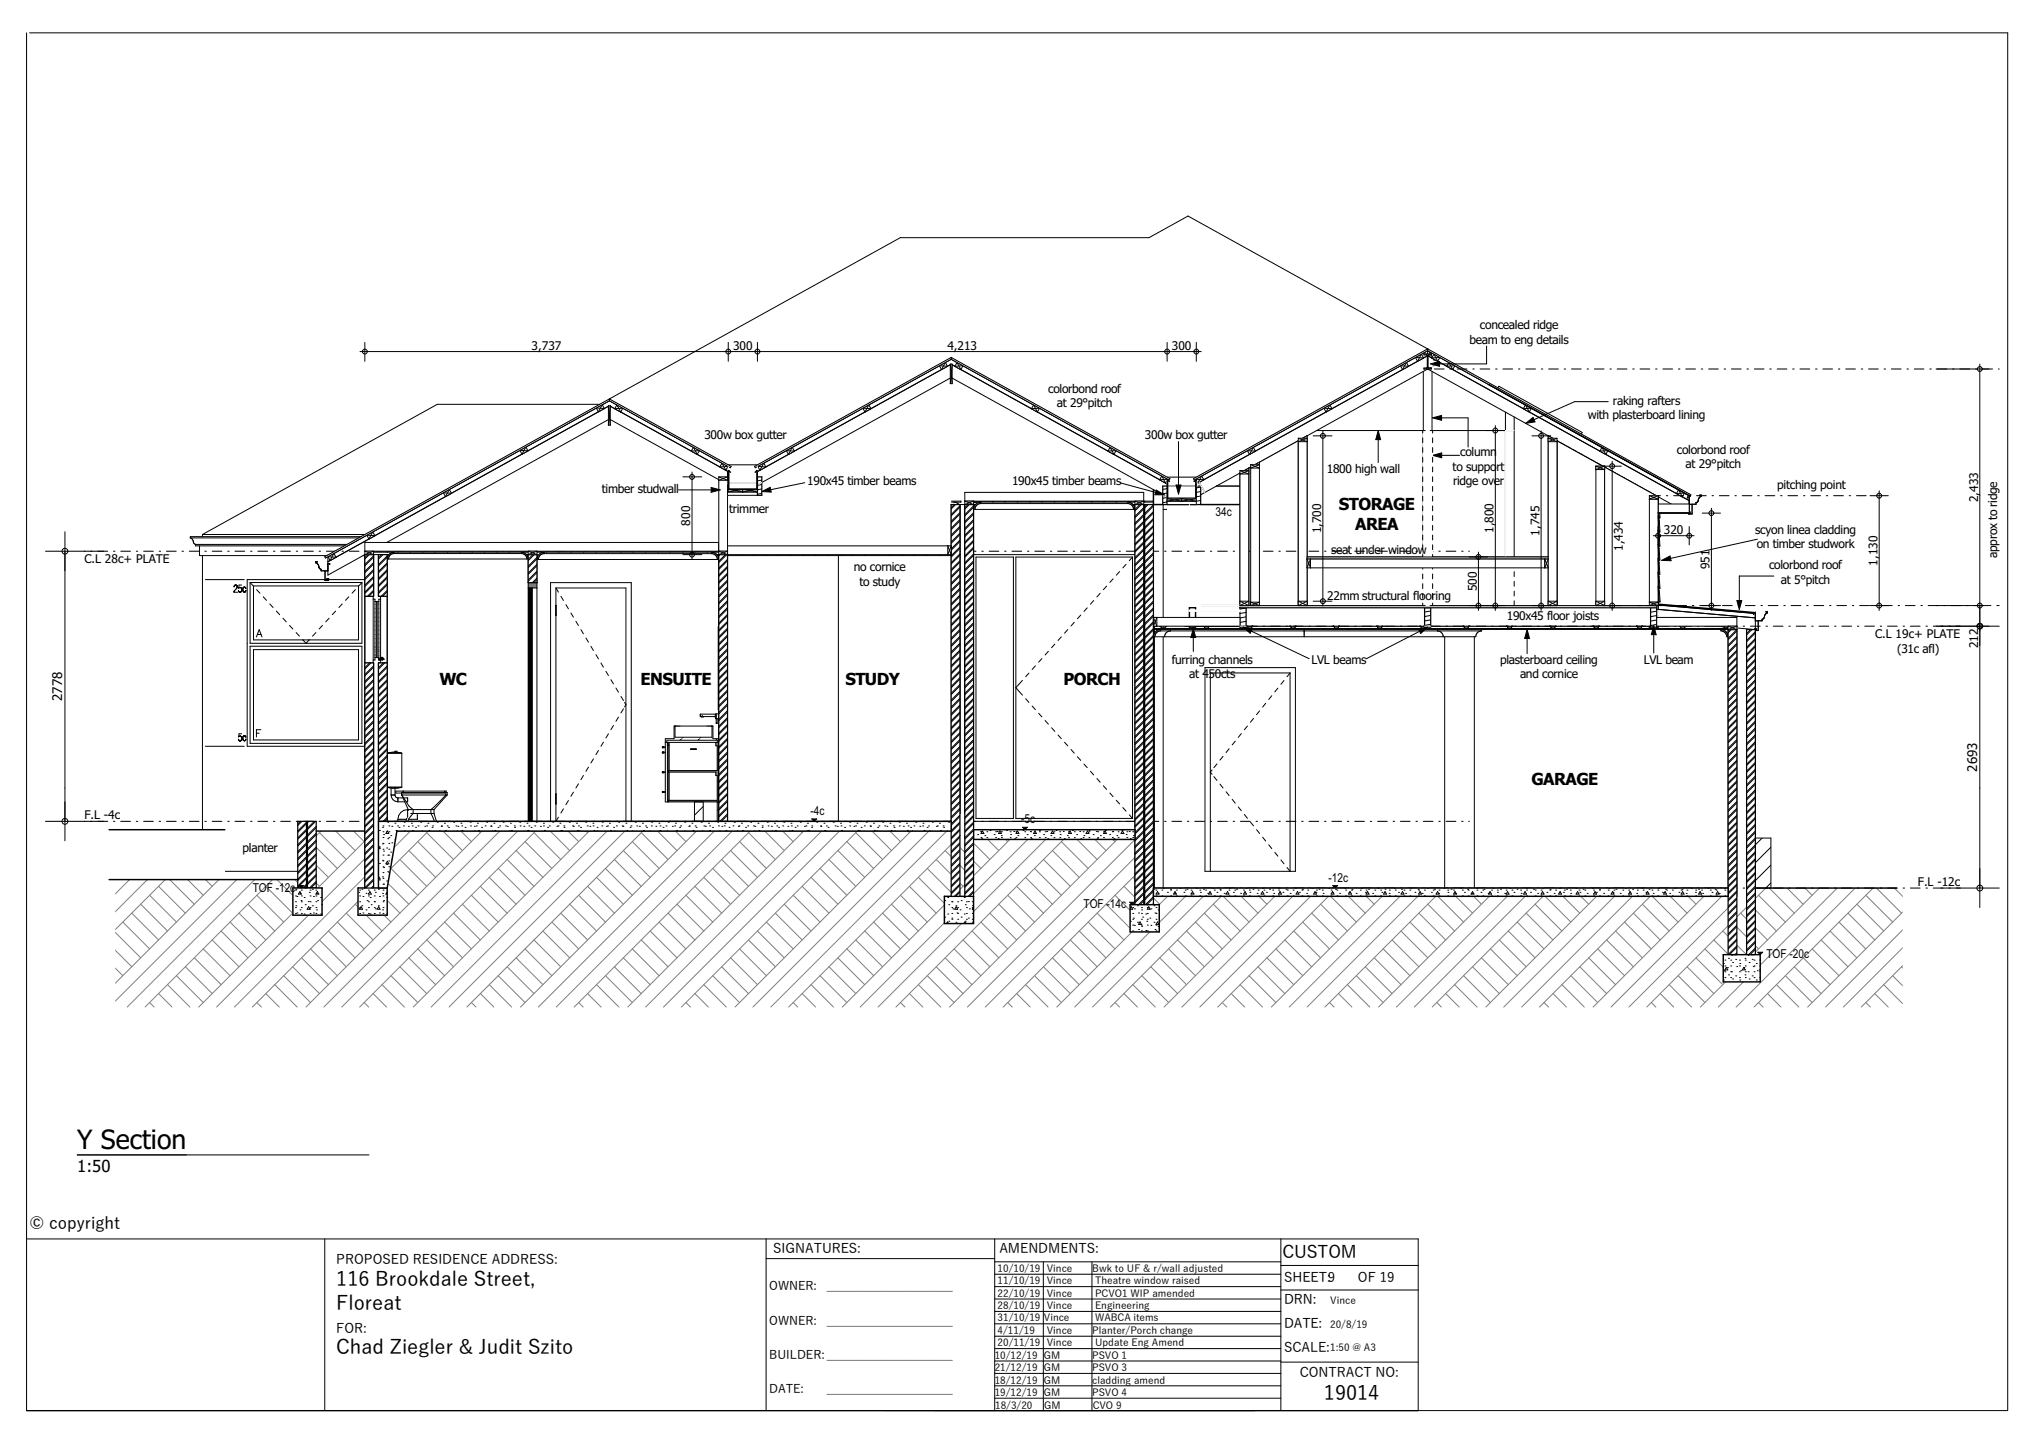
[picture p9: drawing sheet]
<svg xmlns="http://www.w3.org/2000/svg" width="420mm" height="297mm" viewBox="0 0 420 297" stroke-linecap="round" stroke-linejoin="round" font-family="sans-serif">
<defs><g id="words">
<text font-size="5.5" x="15.9" y="236.4">Y Section</text>
<g font-size="4.1">
<text x="69.2" y="264.4">116 Brookdale Street,</text>
<text x="69.2" y="269.4">Floreat</text>
<text x="69.2" y="278.5">Chad Ziegler &amp; Judit Szito</text>
<text x="272.3" y="287.9">19014</text>
</g>
<text font-size="3.6" x="263.8" y="258.7">CUSTOM</text>
<g font-size="3.4">
<text x="275.4" y="104.9">STORAGE</text>
<text x="278.8" y="109">AREA</text>
<text x="90.4" y="140.9">WC</text>
<text x="131.7" y="140.9">ENSUITE</text>
<text x="173.9" y="140.9">STUDY</text>
<text x="218.8" y="140.9">PORCH</text>
<text x="315" y="161.4">GARAGE</text>
<text x="15.9" y="241">1:50</text>
<text x="6.1" y="252.7">© copyright</text>
</g>
<g font-size="2.7">
<text x="12.8" y="144.2" transform="rotate(-90 12.8 144.2)">2778</text>
<text x="406.6" y="158.7" transform="rotate(-90 406.6 158.7)">2693</text>
<text x="159" y="257.8">SIGNATURES:</text>
<text x="205.5" y="257.7">AMENDMENTS:</text>
<text x="69.2" y="260">PROPOSED RESIDENCE ADDRESS:</text>
<text x="264.1" y="263.7">SHEET:9</text>
<text x="279.3" y="263.7">OF 19</text>
<text x="264.1" y="268.2">DRN:</text>
<text x="69.2" y="274.1">FOR:</text>
<text x="264.1" y="273.2">DATE:</text>
<text x="264.1" y="278.2">SCALE:</text>
<text x="267.3" y="283.2">CONTRACT NO:</text>
</g>
<g font-size="2.5">
<text x="109.3" y="71.9">3,737</text>
<text x="150.8" y="71.9">300</text>
<text x="194.9" y="71.9">4,213</text>
<text x="241" y="71.9">300</text>
<text x="302.3" y="70.7">beam to eng details</text>
<text x="304.4" y="67.7">concealed ridge</text>
<text x="215.6" y="80.8">colorbond roof</text>
<text x="217.4" y="83.8">at 29°pitch</text>
<text x="331.8" y="83.3">raking rafters</text>
<text x="326.6" y="86.3">with plasterboard lining</text>
<text x="144.9" y="90.2">300w box gutter</text>
<text x="235.5" y="90.2">300w box gutter</text>
<text x="300.4" y="93.8">column</text>
<text x="344.9" y="93.3">colorbond roof</text>
<text x="123.8" y="101.4">timber studwall</text>
<text x="166" y="99.8">190x45 timber beams</text>
<text x="208.2" y="99.8">190x45 timber beams</text>
<text x="272.9" y="97.3">1800 high wall</text>
<text x="298.8" y="96.8">to support</text>
<text x="298.9" y="99.8">ridge over</text>
<text x="346.7" y="96.3">at 29°pitch</text>
<text x="365.6" y="100.6">pitching point</text>
<text x="150" y="105.6">trimmer</text>
<text x="250" y="106.1">34c</text>
<text x="406.8" y="103.3" transform="rotate(-90 406.8 103.3)">2,433</text>
<text x="142" y="108.1" transform="rotate(-90 142 108.1)">800</text>
<text x="271.7" y="109.7" transform="rotate(-90 271.7 109.7)">1,700</text>
<text x="273.8" y="114">seat under window</text>
<text x="307.2" y="109.6" transform="rotate(-90 307.2 109.6)">1,800</text>
<text x="316.6" y="110.2" transform="rotate(-90 316.6 110.2)">1,745</text>
<text x="333.8" y="113.3" transform="rotate(-90 333.8 113.3)">1,434</text>
<text x="342.2" y="109.8">320</text>
<text x="361" y="109.7">scyon linea cladding</text>
<text x="361.3" y="112.7">on timber studwork</text>
<text x="17.4" y="115.8">C.L 28c+ PLATE</text>
<text x="175.6" y="117.5">no cornice</text>
<text x="351.6" y="117.1" transform="rotate(-90 351.6 117.1)">951</text>
<text x="363.9" y="117.1">colorbond roof</text>
<text x="386.1" y="116.3" transform="rotate(-90 386.1 116.3)">1,130</text>
<text x="410.8" y="114.8" transform="rotate(-90 410.8 114.8)">approx to ridge</text>
<text x="176.8" y="120.5">to study</text>
<text x="273" y="123.3">22mm structural flooring</text>
<text x="303.7" y="121.6" transform="rotate(-90 303.7 121.6)">500</text>
<text x="366.3" y="120.1">at 5°pitch</text>
<text x="309.9" y="127.5">190x45 floor joists</text>
<text x="385.7" y="131.3">C.L 19c+ PLATE</text>
<text x="241" y="136.5">furring channels</text>
<text x="269.8" y="136.5">LVL beams</text>
<text x="308.5" y="136.5">plasterboard ceiling</text>
<text x="338.1" y="136.5">LVL beam</text>
<text x="390.2" y="134.4">(31c afl)</text>
<text x="406.8" y="133.3" transform="rotate(-90 406.8 133.3)">212</text>
<text x="244.6" y="139.5">at 450cts</text>
<text x="312.6" y="139.5">and cornice</text>
<text x="166.7" y="167.6">-4c</text>
<text x="17.4" y="168.4">F.L -4c</text>
<text x="210" y="169.4">-5c</text>
<text x="49.9" y="175.3">planter</text>
<text x="52" y="183.4">TOF -12c</text>
<text x="273.3" y="181.4">-12c</text>
<text x="394.4" y="182.1">F.L -12c</text>
<text x="222.9" y="186.9">TOF -14c</text>
<text x="363.3" y="197.1">TOF -20c</text>
<text x="158.2" y="265.3">OWNER:</text>
<text x="170.1" y="265.3">_____________________</text>
<text x="158.2" y="272.6">OWNER:</text>
<text x="170.1" y="272.6">_____________________</text>
<text x="158.2" y="279.6">BUILDER:_____________________</text>
<text x="158.2" y="286.6">DATE:</text>
<text x="170.1" y="286.6">_____________________</text>
</g>
<g font-size="2.1">
<text x="205.2" y="261.6">10/10/19</text>
<text x="215.3" y="261.6">Vince</text>
<text x="224.6" y="261.6">Bwk to UF &amp; r/wall adjusted</text>
<text x="205.2" y="264.1">11/10/19</text>
<text x="205.2" y="266.7">22/10/19</text>
<text x="205.2" y="269.2">28/10/19</text>
<text x="215.3" y="264.1">Vince</text>
<text x="215.3" y="266.7">Vince</text>
<text x="215.3" y="269.2">Vince</text>
<text x="225.2" y="264.1">Theatre window raised</text>
<text x="225.2" y="266.7">PCVO1 WIP amended</text>
<text x="225.2" y="269.2">Engineering</text>
<text x="273.6" y="268.1">Vince</text>
<text x="205.2" y="271.8">31/10/19</text>
<text x="205.2" y="274.3">4/11/19</text>
<text x="214.7" y="271.8">Vince</text>
<text x="215.3" y="274.3">Vince</text>
<text x="224.6" y="274.3">Planter/Porch change</text>
<text x="225.2" y="271.8">WABCA items</text>
<text x="273.6" y="273.2">20/8/19</text>
<text x="204.6" y="279.4">10/12/19</text>
<text x="204.6" y="282">21/12/19</text>
<text x="205.2" y="276.9">20/11/19</text>
<text x="214.7" y="279.4">GM</text>
<text x="214.7" y="282">GM</text>
<text x="215.3" y="276.9">Vince</text>
<text x="224.6" y="279.4">PSVO 1</text>
<text x="224.6" y="282">PSVO 3</text>
<text x="225.2" y="276.9">Update Eng Amend</text>
<text x="273.6" y="277.9">1:50 @ A3</text>
<text x="204.6" y="284.6">18/12/19</text>
<text x="204.6" y="287.2">19/12/19</text>
<text x="214.7" y="284.6">GM</text>
<text x="214.7" y="287.2">GM</text>
<text x="224.6" y="284.6">cladding amend</text>
<text x="224.6" y="287.2">PSVO 4</text>
<text x="204.7" y="289.9">18/3/20</text>
<text x="214.8" y="289.9">GM</text>
<text x="224.7" y="289.9">CVO 9</text>
</g>
</g></defs>
<g fill="none" stroke="#000" stroke-width=".21">
<path d="M5.5 6.8v283.3h407.4M6.1 6.8h406.8v283.2M5.5 254.8h286.2v35.3M66.8 254.8v35.3M157.6 258.9h47M157.6 254.8v35.3M204.6 254.8v35.3M204.6 259.5h58.8M214.6 259.5v30.6M224.6 259.5v30.6M263.4 254.8v35.3M204.6 274.8h58.8"/>
<path d="M204.6 272.3h58.8M204.6 269.7h58.8M204.6 267.2h58.8M204.6 264.6h58.8M204.6 262.1h58.8M204.6 279.9h58.8M204.6 277.4h58.8M263.4 260.3h28.3M263.4 265.3h28.3M204.6 285h58.8M204.6 282.5h58.8M204.6 287.6h58.8"/>
<path d="M263.4 280.2h28.3"/>
</g>
<!-- layer: J1  ROOF-(cover) -->
<g fill="none" stroke="#fff" stroke-width=".21">
<path d="M196.4 75.3l-.8 .1M197.6 76l-2 .3M198.9 76.7l-3.3 .6M200.1 77.4l-3.8 .6M201.4 78.1l-3.8 .6M202.6 78.8l-3.8 .6M203.9 79.5l-3.8 .6M287.4 79.4l-7.3 1.2M289.8 78l-7.2 1.3M292.2 76.7l-7.2 1.3M294.6 73.5l-2.4 .4M294.7 75.3l-7.3 1.3"/>
<path d="M295.1 74.3l-5.3 1M205.1 80.2l-3.7 .6M206.4 80.9l-3.8 .6M207.6 81.5l-3.7 .7M208.9 82.2l-3.8 .7M210.1 82.9l-3.7 .7M211.4 83.6l-3.8 .7M212.6 84.3l-3.7 .7M213.9 85l-3.8 .7M215.1 85.7l-3.7 .7M216.4 86.4l-3.8 .7M217.6 87.1l-3.7 .7"/>
<path d="M218.9 87.8l-3.8 .6M220.1 88.5l-3.7 .6M221.4 89.2l-3.8 .6M222.6 89.9l-3.7 .6M223.9 90.6l-3.8 .6M225.1 91.3l-3.7 .6M226.4 91.9l-3.8 .7M227.6 92.6l-3.7 .7M228.9 93.3l-3.8 .7M230.1 94l-3.7 .7M231.4 94.7l-3.8 .7M232.6 95.4l-3.7 .7"/>
<path d="M233.9 96.1l-3.8 .7M235.1 96.8l-3.7 .7M236.4 97.5l-3.8 .7M237.6 98.2l-3.7 .6M238.9 98.9l-3.8 .6M240.1 99.6l-3.7 .6M251.1 99.5l-3.9 .7M253.6 98.1l-6.9 1.2M256 96.8l-7.3 1.3M258.4 95.4l-7.3 1.3M260.8 94.1l-7.3 1.3M263.2 92.8l-7.2 1.2"/>
<path d="M265.6 91.4l-7.2 1.3M268.1 90.1l-7.3 1.3M270.5 88.7l-7.3 1.3M272.9 87.4l-7.3 1.3M275.3 86.1l-7.2 1.2M277.7 84.7l-7.2 1.3M280.2 83.4l-7.3 1.3M282.6 82l-7.3 1.3M285 80.7l-7.3 1.3M240.1 101.4l-1.2 .2M240.1 100.5l-2.5 .4M248.7 100.8l-1.1 .2"/>
</g>
<g fill="#000">
<path d="M195.6 73.5l44.5 24.6v.4l-44.5-24.6z" fill-rule="evenodd"/>
<path d="M246.1 98.1l47.5-26.3 .2 .2-47.6 26.4z" fill-rule="evenodd"/>
</g>
<!-- layer: D1  WALLS-(external) -->
<path d="M339.2 102.1h1.8v22.5h-1.8z" fill-rule="evenodd" fill="#c0c0c0"/>
<!-- layer: J1  ROOF-(cover) -->
<g fill="none" stroke="#fff" stroke-width=".21">
<path d="M191.9 79.8l-7.3 1.2M194.3 78.4l-7.3 1.3M195.6 77.3l-6.2 1.1M195.6 76.3l-3.8 .7M195.6 75.4l-1.3 .3M126.3 84l-1 .2M127.6 84.7l-2.3 .4M128.8 85.4l-3.5 .6M130.1 86.1l-3.8 .6M131.3 86.8l-3.7 .6M132.6 87.5l-3.8 .6M133.8 88.2l-3.7 .6"/>
<path d="M135.1 88.8l-3.8 .7M136.3 89.5l-3.7 .7M137.6 90.2l-3.8 .7M138.8 90.9l-3.7 .7M140.1 91.6l-3.8 .7M141.3 92.3l-3.7 .7M142.6 93l-3.8 .7M143.8 93.7l-3.7 .7M145.1 94.4l-3.8 .7M146.3 95.1l-3.7 .7M147.6 95.8l-3.8 .6M148.8 96.5l-3.7 .6"/>
<path d="M149.8 98.1l-2.2 .4M149.8 99.1l-1 .1M149.8 97.2l-3.5 .6M158 98.5l-2.2 .4M160.4 97.2l-4.6 .8M162.8 95.8l-7 1.3M165.3 94.5l-7.3 1.3M167.7 93.2l-7.3 1.2M170.1 91.8l-7.3 1.3M172.5 90.5l-7.2 1.3M174.9 89.1l-7.2 1.3M177.3 87.8l-7.2 1.3"/>
<path d="M179.8 86.5l-7.3 1.2M182.2 85.1l-7.3 1.3M184.6 83.8l-7.3 1.3M187 82.4l-7.2 1.3M189.4 81.1l-7.2 1.3"/>
</g>
<g fill="#000">
<path d="M155.8 95.6l39.8-22.1v.4l-39.8 22.1z" fill-rule="evenodd"/>
<path d="M125.3 82.1l24.5 13.5v.4l-24.5-13.6z" fill-rule="evenodd"/>
</g>
<!-- layer: D1  WALLS-(external) -->
<path d="M200.2 170.7h33.2v3.4h-33.2z" fill-rule="evenodd" fill="#fff"/>
<g fill="none" stroke="#808080" stroke-width=".21">
<path d="M201.2 172.9h.1M201.3 171.5h.1M203 173.2h.1M203.8 174.1l.4-.6 .3 .6M204.8 172.9h.1M205.1 171.1h.1M206.8 172.8h.1M207.2 172.9h.1M208 171.5h.1M209.7 173.2h.1M210.8 172.9h.1M211 174.1l.4-.6 .3 .6"/>
<path d="M211.9 171.1h.1M213.2 172.9h.1M213.6 172.8h.1M214.8 171.5h.1M216.5 173.2h.1M216.8 172.9h.1M218.2 174.1l.4-.6 .3 .6M218.7 171.1h.1M219.2 172.9h.1M220.3 172.8h.1M221.6 171.5h.1M222.8 172.9h.1"/>
<path d="M223.3 173.2h.1M225.2 172.9h.1M225.4 174.1l.4-.6 .3 .6M225.4 171.1h.1M227.1 172.8h.1M228.4 171.5h.1M228.8 172.9h.1M230.1 173.2h.1M231.2 172.9h.1M232.2 171.1h.1M232.6 174.1l.4-.6 .3 .6"/>
</g>
<!-- layer: C1  CONCRETE-(floor slab) -->
<path d="M237.2 182.7h122v1.7h-122z" fill-rule="evenodd" fill="#fff"/>
<g fill="none" stroke="#000" stroke-width=".21">
<path d="M259.1 124.6l-4.1 .7M264.3 124.6l-9.3 1.6M269.5 124.6l-14.5 2.5M274.7 124.6l-19.7 3.4M279.8 124.6l-24 4.2M285 124.6l-24 4.2M290.2 124.6l-24 4.2M295.4 124.6l-24.1 4.2M300.6 124.6l-24.1 4.2M305.8 124.6l-24.1 4.2M310.9 124.6l-24 4.2M316.1 124.6l-24 4.2"/>
<path d="M321.3 124.6l-24 4.2M326.5 124.6l-24.1 4.2M331.7 124.6l-24.1 4.2M336.9 124.6l-24.1 4.2M341 128.4l-2.3 .4M341 127.5l-7.5 1.3M341 126.6l-12.6 2.2M341 125.6l-17.8 3.2M341 124.7l-23 4.1M237.3 182.9h.1M240.3 183.4h.1M244.1 182.9h.1"/>
<path d="M247.1 183.4h.1M250.9 182.9h.1M253.9 183.4h.1M257.7 182.9h.1M260.7 183.4h.1M264.5 182.9h.1M267.4 183.4h.1M271.3 182.9h.1M274.2 183.4h.1M278 182.9h.1M281 183.4h.1M284.8 182.9h.1"/>
<path d="M287.8 183.4h.1M291.6 182.9h.1M294.6 183.4h.1M298.4 182.9h.1M301.4 183.4h.1M305.2 182.9h.1M308.2 183.4h.1M312 182.9h.1M315 183.4h.1M318.8 182.9h.1M321.7 183.4h.1M325.6 182.9h.1"/>
<path d="M328.5 183.4h.1M332.4 182.9h.1M335.3 183.4h.1M339.1 182.9h.1M342.1 183.4h.1M345.9 182.9h.1M348.9 183.4h.1M352.7 182.9h.1M355.7 183.4h.1"/>
</g>
<!-- layer: D2  WALLS-(internal) -->
<path d="M257.2 101.6h1.8v24h-1.8z" fill-rule="evenodd" fill="#c0c0c0"/>
<!-- layer: E1 CABINET-(benchtop) -->
<g fill="#000">
<path d="M259 115.6h8v.6h-8z" fill-rule="evenodd"/>
<path d="M259 109.5h8v.6h-8z" fill-rule="evenodd"/>
<path d="M259 103h8v.6h-8z" fill-rule="evenodd"/>
</g>
<!-- layer: D2  WALLS-(internal) -->
<path d="M328.2 101.6h1.8v23h-1.8z" fill-rule="evenodd" fill="#c0c0c0"/>
<!-- layer: E1 CABINET-(benchtop) -->
<g fill="#000">
<path d="M320.2 115.6h8v.6h-8z" fill-rule="evenodd"/>
<path d="M320.2 109.5h8v.6h-8z" fill-rule="evenodd"/>
<path d="M320.2 103h8v.6h-8z" fill-rule="evenodd"/>
</g>
<!-- layer: D1  WALLS-(external) -->
<path d="M292.7 76.4v38.2M294.5 76.4v38.2M239.2 107.2h5.4M292.7 114.8v9.8M294.5 114.8v9.8M245.4 129v.3M341 124.1v-22h-1.8v22.5h1.8v-.2M41.6 168.9v10.3h33.4M200.2 170.7h33.2v3.4h-33.2z" fill="none" stroke="#000" stroke-width=".21"/>
<!-- layer: D2  WALLS-(internal) -->
<g fill="none" stroke="#000" stroke-width=".21">
<path d="M126.2 113.4v-9.6h62.4v9.6M128 103.8v9.6M244.6 103.8v21.2M257.2 101.6h1.8v24h-1.8zM259.5 110.9l-.5 .5M260.8 109.3l-.2 .2M262 107.8l-.6 .7M263.3 106.2l-.6 .8M264.5 103.6l.4 .6-1 1.2M264.9 103.6v5.9M264.9 110.1v5.5M266 103.6v5.9"/>
<path d="M266 110.1v5.5M328.2 101.6h1.8v23h-1.8zM245.9 125.6h9.1"/>
</g>
<!-- layer: J1  ROOF-(cover) -->
<path d="M293.6 71.8l1.8 3.1-47.6 26.4-1.7-3.2M293.8 72l-47.6 26.4M294.2 72.8l-47.6 26.4M125.3 86.2l24.5 13.5v-4.1M125.3 83.4l24.5 13.6M125.3 82.4l24.5 13.6M155.8 99.7l39.8-22 44.5 24.6M155.8 97l39.8-22.1 44.5 24.6M155.8 96l39.8-22.1 44.5 24.6M155.8 95.6v2.5M240.1 98.1v1.9" fill="none" stroke="#000" stroke-width=".21"/>
<!-- layer: C1  CONCRETE-(floor slab) -->
<path d="M255 125v-.4h86v.7M341 127.7v1.1h-86M237.2 182.7h122v1.7h-122z" fill="none" stroke="#000" stroke-width=".21"/>
<path d="M244.6 124.6h10.4M245.9 128.8h9.1" fill="none" stroke="#000" stroke-width=".3"/>
<g fill="none" stroke="#000" stroke-width=".21">
<path d="M75.9 113.6h3.7M76.3 113.4h3.3M128 103.1h49.8v.2h-49.8zM129.5 103.3l-.5 .1-.6 .4M147.8 113.6h47.8M147.8 113.4h47.8M169.1 113.6l.6 .1 .6 .4M170.6 113.4v.2M176.3 103.3l.6 .1 .6 .4M179.6 103.1h18v.2h-18zM181.1 103.3l-.5 .1-.6 .4M188.6 103.1v.2"/>
<path d="M190.1 103.3a1.5 1.5 0 0 0-1.5 1.5h7M196.1 103.3l.6 .1 .6 .4M200.2 103.1h-.8v.2h.8M200.9 103.3l-.5 .1-.6 .4M233.4 103.3h3.8M233.4 103.1h3.8M233.9 103.3l.6 .1 .6 .4M235.2 104l.2 .8h-.2M235.4 103.1v.2M244.3 103.8l.3 1h-5.4"/>
</g>
<!-- layer: E1 CABINET-(benchtop) -->
<path d="M259 103h8v.6h-8zM259 109.5h8v.6h-8zM259 115.6h8v.6h-8zM320.2 115.6h8v.6h-8zM320.2 109.5h8v.6h-8zM320.2 103h8v.6h-8z" fill="none" stroke="#000" stroke-width=".21"/>
<!-- layer: K1  TEXT-(notes) -->
<path d="M320.2 90.6l20.8 11.6v22.4h-20.8z" fill-rule="evenodd" fill="#fff"/>
<path d="M320.2 90.6l20.8 11.6v22.4h-20.8z" fill="none" stroke="#000" stroke-width=".21"/>
<g fill="#fff">
<path d="M240.1 94.6h6v10.9h-6z" fill-rule="evenodd"/>
<path d="M149.8 92.1h6v10.9h-6z" fill-rule="evenodd"/>
<path d="M123.2 99.6h72.4v14.5h-46v2.3h-26.4z" fill-rule="evenodd"/>
<path d="M149.6 106h48.3v8.1h-48.3z" fill-rule="evenodd"/>
<path d="M238.4 105.3h8.6v22.8h-3.8v-19.3h-4.8z" fill-rule="evenodd"/>
<path d="M23.7 180.9h37.5v-10h13.8v11.7h-1.4v5.6h6v-5.6l2-11.7h118.6v1.8h33.2v11.7h127.6v-1.7h30.4v24.4h-367.7zM61.2 182.6v5.6h5v-5.6z" fill-rule="evenodd"/>
</g>
<g fill="none" stroke="#808080" stroke-width=".21">
<path d="M61.2 177.8l4.5 4.5M62 174.9l5.5 5.6M62.4 170.9l-1.2 1.2M63.9 173.1l5.5 5.5M65.7 171.3l5.5 5.5M66 170.9l-4.8 4.8M69.1 170.9l4 4M72.7 170.9l2.2 2.2M75 173l-9.6 9.6M75 176.6l-8.8 8.8M80.4 178.6l5.5 5.5M82.3 176.8l5.5 5.5"/>
<path d="M84.1 174.9l5.5 5.6M84.4 170.9l-3.3 3.4M85.9 173.1l5.5 5.5M87.8 171.3l5.5 5.5M88.1 170.9l-7.8 7.8M91.1 170.9l4 4M94.8 170.9l2.2 2.2M98.5 170.9l.3 .4M99.1 170.9l-36.2 36.2M102.5 178.6l5.5 5.5M102.8 170.9l-36.2 36.2M104.3 176.8l5.5 5.5"/>
<path d="M106.2 174.9l5.5 5.6M106.5 170.9l-36.2 36.2M108 173.1l5.5 5.5M109.8 171.3l5.5 5.5M110.2 170.9l-36.2 36.2M113.2 170.9l4 4M116.9 170.9l2.1 2.2M120.5 170.9l.4 .4M121.2 170.9l-36.2 36.2M124.5 178.6l5.6 5.5M124.9 170.9l-36.2 36.2M126.4 176.8l5.5 5.5"/>
<path d="M128.2 174.9l5.5 5.6M128.5 170.9l-36.2 36.2M130.1 173.1l5.5 5.5M131.9 171.3l5.5 5.5M132.2 170.9l-36.2 36.2M135.2 170.9l4 4M138.9 170.9l2.2 2.2M142.6 170.9l.3 .4M143.3 170.9l-36.2 36.2M146.6 178.6l5.5 5.5M146.9 170.9l-36.2 36.2M148.4 176.8l5.6 5.5"/>
<path d="M150.3 174.9l5.5 5.6M150.6 170.9l-36.2 36.2M152.1 173.1l5.5 5.5M154 171.3l5.5 5.5M154.3 170.9l-36.2 36.2M157.3 170.9l4 4M161 170.9l2.1 2.2M164.7 170.9l.3 .4M165.3 170.9l-36.2 36.2M168.7 178.6l5.5 5.5M169 170.9l-36.2 36.2M170.5 176.8l5.5 5.5"/>
<path d="M172.3 174.9l5.6 5.6M172.7 170.9l-36.2 36.2M174.2 173.1l5.5 5.5M176 171.3l5.5 5.5M176.3 170.9l-36.2 36.2M179.4 170.9l4 4M183 170.9l2.2 2.2M186.7 170.9l.3 .4M187.4 170.9l-36.2 36.2M190.7 178.6l5.5 5.5M191.1 170.9l-36.2 36.2M192.6 176.8l5.5 5.5"/>
<path d="M194.4 174.9l5.5 5.6M194.7 170.9l-36.2 36.2M196.2 173.1l5.6 5.5M198.1 171.3l5.5 5.5M198.4 170.9l-36.2 36.2M203.1 172.7l2.3 2.2M206.8 172.7l.5 .4M207.7 172.7l-34.5 34.4M211.4 172.7l-34.5 34.4M212.8 178.6l5.5 5.5M214.6 176.8l5.5 5.5M215.1 172.7l-34.5 34.4"/>
<path d="M216.5 174.9l5.5 5.6M218.3 173.1l5.5 5.5M218.8 172.7l-34.5 34.4M221.5 172.7l4.2 4.1M225.2 172.7l2.3 2.2M228.9 172.7l.4 .4M229.8 172.7l-34.5 34.4M233.4 176.4l-30.7 30.7M233.4 172.7l-34.4 34.4M23.7 191.8l5.2 5.2M23.7 195.4l3.4 3.4M23.7 199.1l1.6 1.6"/>
<path d="M25.3 189.7l5.5 5.5M26.6 180.9l-2.9 3M27.1 187.8l5.5 5.5M28.9 186l5.6 5.5M30.3 180.9l-6.6 6.6M30.8 184.1l5.5 5.6M32.6 182.3l5.5 5.5M34 180.9l-10.3 10.3M34.9 180.9l5.1 5.1M38.1 198.8l5.5 5.6M38.6 180.9l3.2 3.2M40 197l5.5 5.5"/>
<path d="M41.8 195.2l5.5 5.5M42.3 180.9l1.3 1.4M43.6 193.3l5.6 5.5M45 180.9l-21.3 21.4M45.5 191.5l5.5 5.5M47.3 189.7l5.5 5.5M48.7 180.9l-25 25M49.2 187.8l5.5 5.5M51 186l5.5 5.5M52.4 180.9l-26.2 26.2M52.8 184.1l5.6 5.6M54.7 182.3l5.5 5.5"/>
<path d="M56.1 180.9l-26.3 26.2M57 180.9l4.2 4.3M60.2 198.8l5.5 5.6M60.6 180.9l1.8 1.7M61.2 186.8l-20.3 20.3M62 197l5.5 5.5M63.4 188.2l-18.9 18.9M63.9 195.2l5.5 5.5M65.7 193.3l5.5 5.5M67.5 191.5l5.6 5.5M69.4 189.7l5.5 5.5M71.2 187.8l5.5 5.5"/>
<path d="M73.1 186l.5 .6M73.6 185.4l-21.7 21.7M75 180.3l-26.8 26.8M75.3 188.2l3.3 3.3M79 188.2l1.4 1.5M79.6 185.2l2.7 2.6M79.8 181.7l4.3 4.3M82.3 198.8l5.5 5.6M84.1 197l5.5 5.5M85.9 195.2l5.5 5.5M87.8 193.3l5.5 5.5M89.6 191.5l5.5 5.5"/>
<path d="M91.4 189.7l5.6 5.5M93.3 187.8l5.5 5.5M95.1 186l5.5 5.5M97 184.1l5.5 5.6M98.8 182.3l5.5 5.5M100.6 180.5l5.6 5.5M104.3 198.8l5.5 5.6M106.2 197l5.5 5.5M108 195.2l5.5 5.5M109.8 193.3l5.5 5.5M111.7 191.5l5.5 5.5M113.5 189.7l5.5 5.5"/>
<path d="M115.3 187.8l5.6 5.5M117.2 186l5.5 5.5M119 184.1l5.5 5.6M120.9 182.3l5.5 5.5M122.7 180.5l5.5 5.5M126.4 198.8l5.5 5.6M128.2 197l5.5 5.5M130.1 195.2l5.5 5.5M131.9 193.3l5.5 5.5M133.7 191.5l5.5 5.5M135.6 189.7l5.5 5.5M137.4 187.8l5.5 5.5"/>
<path d="M139.2 186l5.6 5.5M141.1 184.1l5.5 5.6M142.9 182.3l5.5 5.5M144.8 180.5l5.5 5.5M148.4 198.8l5.6 5.6M150.3 197l5.5 5.5M152.1 195.2l5.5 5.5M154 193.3l5.5 5.5M155.8 191.5l5.5 5.5M157.6 189.7l5.5 5.5M159.5 187.8l5.5 5.5M161.3 186l5.5 5.5"/>
<path d="M163.1 184.1l5.6 5.6M165 182.3l5.5 5.5M166.8 180.5l5.5 5.5M170.5 198.8l5.5 5.6M172.3 197l5.6 5.5M174.2 195.2l5.5 5.5M176 193.3l5.5 5.5M177.9 191.5l5.5 5.5M179.7 189.7l5.5 5.5M181.5 187.8l5.5 5.5M183.4 186l5.5 5.5M185.2 184.1l5.5 5.6"/>
<path d="M187 182.3l5.6 5.5M188.9 180.5l5.5 5.5M192.6 198.8l5.5 5.6M194.4 197l5.5 5.5M196.2 195.2l5.6 5.5M198.1 193.3l5.5 5.5M199.9 191.5l5.5 5.5M201.8 189.7l5.5 5.5M203.6 187.8l5.5 5.5M205.4 186l5.5 5.5M207.3 184.1l5.5 5.6M209.1 182.3l5.5 5.5"/>
<path d="M210.9 180.5l5.6 5.5M214.6 198.8l5.5 5.6M216.5 197l5.5 5.5M218.3 195.2l5.5 5.5M220.1 193.3l5.6 5.5M222 191.5l5.5 5.5M223.8 189.7l5.5 5.5M225.7 187.8l5.5 5.5M227.5 186l5.5 5.5M229.3 184.1l5.5 5.6M231.2 182.3l5.5 5.5M233 180.5l.4 .4"/>
<path d="M233.4 180l-27.1 27.1M236.7 198.8l5.5 5.6M236.9 184.4l1.6 1.6M238.5 197l5.5 5.5M240.1 184.4l-22.7 22.7M240.4 195.2l5.5 5.5M242.2 193.3l5.5 5.5M243.8 184.4l-22.8 22.7M244 191.5l5.6 5.5M245.9 189.7l5.5 5.5M247.5 184.4l-22.8 22.7M247.7 187.8l5.5 5.5"/>
<path d="M249.6 186l5.5 5.5M251.2 184.4l-22.8 22.7M251.6 184.4l5.3 5.3M255.3 184.4l3.4 3.4M258.7 198.8l5.6 5.6M259 184.4l1.6 1.6M260.6 197l5.5 5.5M262.2 184.4l-22.8 22.7M262.4 195.2l5.5 5.5M264.3 193.3l5.5 5.5M265.9 184.4l-22.8 22.7M266.1 191.5l5.5 5.5"/>
<path d="M267.9 189.7l5.6 5.5M269.6 184.4l-22.8 22.7M269.8 187.8l5.5 5.5M271.6 186l5.5 5.5M273.2 184.4l-22.7 22.7M273.7 184.4l5.3 5.3M277.4 184.4l3.4 3.4M280.8 198.8l5.5 5.6M281 184.4l1.6 1.6M282.6 197l5.6 5.5M284.3 184.4l-22.8 22.7M284.5 195.2l5.5 5.5"/>
<path d="M286.3 193.3l5.5 5.5M287.9 184.4l-22.7 22.7M288.2 191.5l5.5 5.5M290 189.7l5.5 5.5M291.6 184.4l-22.8 22.7M291.8 187.8l5.6 5.5M293.7 186l5.5 5.5M295.3 184.4l-22.8 22.7M295.7 184.4l5.3 5.3M299.4 184.4l3.5 3.4M302.9 198.8l5.5 5.6M303.1 184.4l1.6 1.6"/>
<path d="M304.7 197l5.5 5.5M306.3 184.4l-22.8 22.7M306.5 195.2l5.6 5.5M308.4 193.3l5.5 5.5M310 184.4l-22.8 22.7M310.2 191.5l5.5 5.5M312.1 189.7l5.5 5.5M313.7 184.4l-22.8 22.7M313.9 187.8l5.5 5.5M315.7 186l5.6 5.5M317.4 184.4l-22.8 22.7M317.8 184.4l5.3 5.3"/>
<path d="M321.5 184.4l3.4 3.4M324.9 198.8l5.5 5.6M325.2 184.4l1.6 1.6M326.8 197l5.5 5.5M328.4 184.4l-22.8 22.7M328.6 195.2l5.5 5.5M330.4 193.3l5.6 5.5M332.1 184.4l-22.8 22.7M332.3 191.5l5.5 5.5M334.1 189.7l5.5 5.5M335.7 184.4l-22.7 22.7M336 187.8l5.5 5.5"/>
<path d="M337.8 186l5.5 5.5M339.4 184.4l-22.8 22.7M339.9 184.4l5.3 5.3M343.5 184.4l3.5 3.4M347 198.8l5.5 5.6M347.2 184.4l1.6 1.6M348.8 197l5.5 5.5M350.5 184.4l-22.8 22.7M350.7 195.2l5.5 5.5M352.5 193.3l5.5 5.5M354.1 184.4l-22.7 22.7M354.3 191.5l5.6 5.5"/>
<path d="M356.2 189.7l5.5 5.5M357.8 184.4l-22.8 22.7M358 187.8l5.5 5.5M359.9 186l5.5 5.5M361.7 184.1l5.5 5.6M363.2 182.7l-24.5 24.4M363.9 182.7l5.2 5.1M367.6 182.7l3.3 3.3M369.1 198.8l5.5 5.6M370.9 197l5.5 5.5M371.3 182.7l1.4 1.4M372.7 195.2l5.5 5.5"/>
<path d="M374.2 182.7l-24.5 24.4M374.6 193.3l5.5 5.5M376.4 191.5l5.5 5.5M377.9 182.7l-24.5 24.4M378.2 189.7l5.6 5.5M380.1 187.8l5.5 5.5M381.6 182.7l-24.5 24.4M381.9 186l5.5 5.5M383.8 184.1l5.5 5.6M385.2 182.7l-24.4 24.4M386 182.7l5.1 5.1M389.6 182.7l1.8 1.7"/>
<path d="M391.1 198.8l.3 .3M391.4 198.6l-8.6 8.5M391.4 187.6l-19.6 19.5M391.4 194.9l-12.2 12.2M391.4 191.2l-15.9 15.9M30.8 206.2l.9 .9M32.6 204.4l2.8 2.7M34.5 202.5l4.6 4.6M36.3 200.7l5.5 5.5M52.8 206.2l1 .9M54.7 204.4l2.7 2.7M56.5 202.5l4.6 4.6"/>
<path d="M58.4 200.7l5.5 5.5M74.9 206.2l.9 .9M76.7 204.4l2.8 2.7M78.6 202.5l4.6 4.6M80.4 200.7l5.5 5.5M97 206.2l.9 .9M98.8 204.4l2.8 2.7M100.6 202.5l4.7 4.6M102.5 200.7l5.5 5.5M119 206.2l1 .9M120.9 204.4l2.7 2.7M122.7 202.5l4.6 4.6"/>
<path d="M124.5 200.7l5.6 5.5M141.1 206.2l.9 .9M142.9 204.4l2.8 2.7M144.8 202.5l4.6 4.6M146.6 200.7l5.5 5.5M163.1 206.2l1 .9M165 204.4l2.8 2.7M166.8 202.5l4.6 4.6M168.7 200.7l5.5 5.5M185.2 206.2l.9 .9M187 204.4l2.8 2.7M188.9 202.5l4.6 4.6"/>
<path d="M190.7 200.7l5.5 5.5M207.3 206.2l.9 .9M209.1 204.4l2.8 2.7M210.9 202.5l4.7 4.6M212.8 200.7l5.5 5.5M229.3 206.2l1 .9M231.2 204.4l2.7 2.7M233 202.5l4.6 4.6M234.8 200.7l5.6 5.5M251.4 206.2l.9 .9M253.2 204.4l2.8 2.7M255.1 202.5l4.6 4.6"/>
<path d="M256.9 200.7l5.5 5.5M273.5 206.2l.9 .9M275.3 204.4l2.8 2.7M277.1 202.5l4.6 4.6M279 200.7l5.5 5.5M295.5 206.2l1 .9M297.4 204.4l2.7 2.7M299.2 202.5l4.6 4.6M301 200.7l5.5 5.5M317.6 206.2l.9 .9M319.4 204.4l2.8 2.7M321.3 202.5l4.6 4.6"/>
<path d="M323.1 200.7l5.5 5.5M339.6 206.2l1 .9M341.5 204.4l2.8 2.7M343.3 202.5l4.6 4.6M345.2 200.7l5.5 5.5M361.7 206.2l.9 .9M363.5 204.4l2.8 2.7M365.4 202.5l4.6 4.6M367.2 200.7l5.5 5.5M383.8 206.2l.9 .9M385.6 204.4l2.8 2.7M387.4 202.5l4 3.9"/>
<path d="M389.3 200.7l2.1 2.1"/>
</g>
<g fill="#fff">
<path d="M356.1 181.5h4.1v3.7h-4.1z" fill-rule="evenodd"/>
<path d="M256.8 96.3l10.2-5.7v34h-10.2z" fill-rule="evenodd"/>
</g>
<path d="M256.8 96.3l10.2-5.7v34h-10.2z" fill="none" stroke="#000" stroke-width=".21"/>
<path d="M255 125h84.5v3.8h-84.5z" fill-rule="evenodd" fill="#fff"/>
<path d="M255 125h84.5v3.8h-84.5z" fill="none" stroke="#000" stroke-width=".21"/>
<path d="M339.5 124.6h1.6v4.6h-1.6z" fill-rule="evenodd" fill="#fff"/>
<!-- layer: D1  WALLS-(external) -->
<g fill="#000">
<path d="M195.6 114.1h1.8v54.8h-1.8z" fill-rule="evenodd"/>
<path d="M198.4 114.1h1.8v54.8h-1.8z" fill-rule="evenodd"/>
</g>
<!-- layer: F1  PLUMBING-(fixtures) -->
<path d="M147.5 164.9h.3v4h-.3z" fill-rule="evenodd" fill="#fff"/>
<path d="M147.8 166.3l-.3 .4" fill="none" stroke="#000" stroke-width=".21"/>
<path d="M138.6 149.3h.2v2.3h7.6v-2.3h.2v2.6h-8z" fill-rule="evenodd" fill="#fff"/>
<path d="M138.8 149.6l-.2 .2M140.5 151.6l-.3 .3M144.2 151.6l-.3 .3M146.5 149.3l-.1 .1" fill="none" stroke="#000" stroke-width=".21"/>
<path d="M136.8 151.9h11v.8h-.3v-.4h-10.3v.4h-.4z" fill-rule="evenodd" fill="#fff"/>
<path d="M140.2 151.9l-.3 .4M143.9 151.9l-.3 .4M147.5 151.9l-.3 .4" fill="none" stroke="#000" stroke-width=".21"/>
<path d="M142.8 164.9h1.8v4h-1.8z" fill-rule="evenodd" fill="#fff"/>
<path d="M144.6 165.9l-1.8 1.8" fill="none" stroke="#000" stroke-width=".21"/>
<path d="M147.8 128.9v17z" fill-rule="evenodd" fill="#fff"/>
<path d="M147.8 136.9h.1M147.8 133.3h.1M147.8 129.6h.1M147.8 144.3h.1M147.8 140.6h.1" fill="none" stroke="#000" stroke-width=".21"/>
<path d="M147.7 128.9h.1v17h-.1z" fill-rule="evenodd" fill="#fff"/>
<path d="M147.8 136.9l-.1 .2M147.8 133.3l-.1 .1M147.8 129.6l-.1 .1M147.8 144.3l-.1 .1M147.8 140.6l-.1 .1" fill="none" stroke="#000" stroke-width=".21"/>
<g fill="#fff">
<path d="M136.8 152.7h.5v12.2h-.5z" fill-rule="evenodd"/>
<circle cx="136.3" cy="153.7" r=".12"/>
</g>
<path d="M137.5 158.7h10M147.7 152.7v12.2M137.5 164.8h10" fill="none" stroke="#7f7f7f" stroke-width=".32"/>
<g fill="#7f7f7f">
<path d="M147.2 158.8h.3v.7h-.3z" fill-rule="evenodd"/>
<path d="M147.2 152.7h.3v.7h-.3z" fill-rule="evenodd"/>
<path d="M137.3 152.7h.3v.7h-.3z" fill-rule="evenodd"/>
</g>
<!-- layer: D1  WALLS-(external) -->
<g fill="#000">
<path d="M235.4 103.8h1.8v82.3h-1.8z" fill-rule="evenodd"/>
<path d="M75 114.1h1.8v8.5h-1.8z" fill-rule="evenodd"/>
<path d="M77.8 114.1h1.8v8.5h-1.8z" fill-rule="evenodd"/>
<path d="M359.2 129.5h1.8v54.9h-1.8z" fill-rule="evenodd"/>
<path d="M75 136.4h1.8v32.5h-1.8z" fill-rule="evenodd"/>
<path d="M77.8 136.4h1.8v32.5h-1.8z" fill-rule="evenodd"/>
</g>
<!-- layer: D2  WALLS-(internal) -->
<g fill="#000">
<path d="M108.6 114.1h1.8v5.7h-1.8z" fill-rule="evenodd"/>
<path d="M147.8 114.1h1.8v54.8h-1.8z" fill-rule="evenodd"/>
</g>
<path d="M108.6 119.8h1.8v1.1h-1.8z" fill-rule="evenodd" fill="#7f7f7f"/>
<path d="M108.7 120.9h.8v48h-.8z" fill-rule="evenodd" fill="#000"/>
<!-- layer: D1  WALLS-(external) -->
<g fill="#000">
<path d="M75 168.9h1.8v13.8h-1.8z" fill-rule="evenodd"/>
<path d="M198.4 168.9h1.8v3.5h-1.8z" fill-rule="evenodd"/>
<path d="M233.4 103.8h1.8v82.3h-1.8z" fill-rule="evenodd"/>
</g>
<!-- layer: J1  ROOF-(cover) -->
<g fill="none" stroke="#fff" stroke-width=".21">
<path d="M294.4 73.6l-.8 .1M295.6 74.3l-2 .3M296.9 74.9l-3.3 .6M298.1 75.6l-3.7 .7M299.4 76.3l-3.8 .7M300.6 77l-3.7 .7M301.9 77.7l-3.8 .7M303.1 78.4l-3.7 .7M304.4 79.1l-3.8 .7M305.6 79.8l-3.7 .7M101.7 99.3l-7.3 1.3M104.1 98l-7.3 1.2"/>
<path d="M106.5 96.6l-7.2 1.3M108.9 95.3l-7.2 1.3M111.4 93.9l-7.3 1.3M113.8 92.6l-7.3 1.3M116.2 91.3l-7.3 1.2M118.6 89.9l-7.3 1.3M121 88.6l-7.2 1.3M123.4 87.2l-7.2 1.3M125.3 86l-6.7 1.2M125.3 85.1l-4.3 .7M125.3 84.2l-1.9 .3M306.9 80.5l-3.8 .7"/>
<path d="M308.1 81.2l-3.7 .6M309.4 81.9l-3.8 .6M310.6 82.6l-3.7 .6M311.9 83.3l-3.8 .6M313.1 84l-3.7 .6M314.4 84.7l-3.8 .6M315.6 85.3l-3.7 .7M316.9 86l-3.8 .7M318.1 86.7l-3.7 .7M319.4 87.4l-3.8 .7M320.6 88.1l-3.7 .7M321.9 88.8l-3.8 .7"/>
<path d="M323.1 89.5l-3.7 .7M324.4 90.2l-3.8 .7M325.6 90.9l-3.7 .7M326.9 91.6l-3.8 .6M328.1 92.3l-3.7 .6M329.4 93l-3.8 .6M330.6 93.7l-3.7 .6M331.9 94.4l-3.8 .6M333.1 95.1l-3.7 .6M334.4 95.7l-3.8 .7M335.6 96.4l-3.7 .7M336.9 97.1l-3.8 .7"/>
<path d="M338.1 97.8l-3.7 .7M339.4 98.5l-3.8 .7M340.6 99.2l-3.7 .7M341.9 99.9l-3.8 .7M67.8 118.1h-.4M70.2 116.7l-2.8 .5M72.7 115.4l-5.3 .9M75.1 114.1l-7.3 1.2M77.5 112.7l-7.3 1.3M79.9 111.4l-7.2 1.3M82.3 110l-7.2 1.3M84.8 108.7l-7.3 1.3"/>
<path d="M87.2 107.4l-7.3 1.2M89.6 106l-7.3 1.3M92 104.7l-7.3 1.2M94.4 103.3l-7.2 1.3M96.8 102l-7.2 1.3M99.3 100.6l-7.3 1.3M343.2 100.6l-3.8 .7M344.4 101.3l-3.8 .7M345.7 102l-3.8 .6M346.9 102.7l-3.8 .6M347.4 105.3l-.5 .1M347.4 104.4l-1.8 .3"/>
<path d="M347.4 103.5l-3 .5"/>
</g>
<g fill="#000">
<path d="M67.4 114.1l57.9-32v.3l-57.9 32.1z" fill-rule="evenodd"/>
<path d="M293.6 71.8l53.8 29.8v.3l-53.8-29.8z" fill-rule="evenodd"/>
</g>
<!-- layer: C1  CONCRETE-(floor slab) -->
<path d="M77.8 168.9h119.6v2h-119.6z" fill-rule="evenodd" fill="#fff"/>
<g fill="none" stroke="#000" stroke-width=".21">
<path d="M78.8 170.5h.1M81.2 170.5h.1M81.2 169.4h.1M84.2 169.8h.1M84.8 170.5h.1M87.2 170.5h.1M88 169.4h.1M90.8 170.5h.1M90.9 169.8h.1M93.2 170.5h.1M94.8 169.4h.1M96.8 170.5h.1"/>
<path d="M97.7 169.8h.1M99.2 170.5h.1M101.6 169.4h.1M102.8 170.5h.1M104.5 169.8h.1M105.2 170.5h.1M108.3 169.4h.1M108.8 170.5h.1M111.2 170.5h.1M111.3 169.8h.1M114.8 170.5h.1M115.1 169.4h.1"/>
<path d="M117.2 170.5h.1M118.1 169.8h.1M120.8 170.5h.1M121.9 169.4h.1M123.2 170.5h.1M124.9 169.8h.1M126.8 170.5h.1M128.7 169.4h.1M129.2 170.5h.1M131.7 169.8h.1M132.8 170.5h.1M135.2 170.5h.1"/>
<path d="M135.5 169.4h.1M138.5 169.8h.1M138.8 170.5h.1M141.2 170.5h.1M142.3 169.4h.1M144.8 170.5h.1M145.3 169.8h.1M147.2 170.5h.1M149.1 169.4h.1M150.8 170.5h.1M152 169.8h.1M153.2 170.5h.1"/>
<path d="M155.9 169.4h.1M156.8 170.5h.1M158.8 169.8h.1M159.2 170.5h.1M162.6 169.4h.1M162.8 170.5h.1M165.2 170.5h.1M165.6 169.8h.1M168.8 170.5h.1M169.4 169.4h.1M171.2 170.5h.1M172.4 169.8h.1"/>
<path d="M174.8 170.5h.1M176.2 169.4h.1M177.2 170.5h.1M179.2 169.8h.1M180.8 170.5h.1M183 169.4h.1M183.2 170.5h.1M186 169.8h.1M186.8 170.5h.1M189.2 170.5h.1M189.8 169.4h.1M192.8 169.8h.1"/>
<path d="M192.8 170.5h.1M195.2 170.5h.1M196.6 169.4h.1"/>
</g>
<!-- layer: D2  WALLS-(internal) -->
<path d="M255 97.3l1.8-1v28.3h-1.8z" fill-rule="evenodd" fill="#c0c0c0"/>
<!-- layer: J1  ROOF-(cover) -->
<path d="M342.2 125.4l-1.2 .2M345.7 125.7l-4.7 .9M349.1 126l-8.1 1.5M352.6 126.3l-9.1 1.7M356.1 126.7l-9.2 1.6M359.5 127l-9.1 1.6M361 129.4l-.2 .1M361 128.5l-3.7 .7M361 127.6l-7.1 1.3" fill="none" stroke="#fff" stroke-width=".21"/>
<path d="M341 124.1l20 1.8v.3l-20-1.8z" fill-rule="evenodd" fill="#000"/>
<!-- layer: D1  WALLS-(external) -->
<g fill="#fff">
<path d="M76.8 122.6h1.5v.6h-1.5z" fill-rule="evenodd"/>
<path d="M76.8 135.8h1.5v.6h-1.5z" fill-rule="evenodd"/>
<path d="M77.1 135.3h.8v.5h-.8z" fill-rule="evenodd"/>
<path d="M77.1 123.2h.8v.5h-.8z" fill-rule="evenodd"/>
<path d="M77.5 123.7l.1 11.6z" fill-rule="evenodd"/>
</g>
<!-- layer: D2  WALLS-(internal) -->
<g fill="#c0c0c0">
<path d="M267 90.6l1.8-1v35h-1.8z" fill-rule="evenodd"/>
<path d="M318.4 89.6l1.8 1v34h-1.8z" fill-rule="evenodd"/>
</g>
<!-- layer: D1  WALLS-(external) -->
<g fill="#000">
<path d="M195.6 103.8h1.8v10.3h-1.8z" fill-rule="evenodd"/>
<path d="M198.4 103.8h1.8v10.3h-1.8z" fill-rule="evenodd"/>
<path d="M355.4 129.5h1.8v54.9h-1.8z" fill-rule="evenodd"/>
</g>
<!-- layer: F2  PLUMBING-(external) -->
<path d="M361 172.4h3.2v10.3h-3.2z" fill-rule="evenodd" fill="#fff"/>
<path d="M362.4 172.4l-1.4 1.4M364.2 177.9l-3.2 3.2M364.2 174.2l-3.2 3.2M364.2 181.6l-1 1.1" fill="none" stroke="#000" stroke-width=".21"/>
<g fill="#fff">
<path d="M347.4 105.4h.2v.1h-.2z" fill-rule="evenodd"/>
<path d="M347.4 102.2l.1 1.5h1.3v-.3l.4-.3 .3-.7 .4-.3v-.3h-.3h.3v.3a1.22 1.22 0 0 0-.7 1.1l-.4 .2v.3h-1.4z" fill-rule="evenodd"/>
</g>
<path d="M347.5 102.8h-.1" fill="none" stroke="#000" stroke-width=".21"/>
<path d="M347.1 102.2h.3v1.5h.6v2h-.7v-.2h.3v-.1l-.3-.1h.4v.2h-.4v.2h.7v-2h-.6v-1.5h-.3v.2z" fill-rule="evenodd" fill="#fff"/>
<path d="M347.4 102.8h.1" fill="none" stroke="#000" stroke-width=".21"/>
<g fill="#fff">
<path d="M361 126.2l.1 1.5h1.3v-.3l.4-.3 .3-.7 .4-.4v-.2h-.3h.3v.3a1.22 1.22 0 0 0-.7 1l-.4 .3v.3h-1.4z" fill-rule="evenodd"/>
<path d="M360.7 126.2h.3v1.5h.6v2h-.7v-.2h.3v-.2h-.3h.4v.2h-.4v.2h.7v-2h-.6v-1.5h-.3v.2z" fill-rule="evenodd"/>
</g>
<path d="M360.7 126.3h.1M360.8 126.2h.1M361 129.7h.1M361.2 129.5h.1M361.3 129.4h-.1M361.6 129v.1" fill="none" stroke="#000" stroke-width=".21"/>
<g fill="#fff">
<path d="M67.2 119.1h.2v.1h-.2z" fill-rule="evenodd"/>
<path d="M64.9 115.5h.3h-.2v.3l.4 .3 .3 .7 .4 .3v.3h1.3v-1.5v1.5h-1.4v-.3l-.3-.2-.1-.4a.85 .85 0 0 0-.7-.7z" fill-rule="evenodd"/>
</g>
<path d="M65.5 116.3h.1" fill="none" stroke="#000" stroke-width=".21"/>
<path d="M67.4 115.9h.4v.2v-.2h-.3v1.5h-.6v2h.7v-.2h-.4v-.2h.4l-.4 .1v.1h.4v.2h-.8v-2h.6z" fill-rule="evenodd" fill="#fff"/>
<path d="M66.9 118.6l-.1 .1" fill="none" stroke="#000" stroke-width=".21"/>
<g fill="none" stroke="#000" stroke-width=".21">
<path d="M112.6 113.4l-.2 .2M115.1 113.4l-.2 .2M117.7 113.4l-.2 .2M120.2 113.4l-.2 .2M122.8 113.4l-.2 .2M125.3 113.4l-.2 .2M127.8 113.4l-.2 .2M130.4 113.4l-.2 .2M132.9 113.4l-.2 .2M135.5 113.4l-.2 .2M138 113.4l-.2 .2M140.6 113.4l-.2 .2"/>
<path d="M143.1 113.4l-.2 .2M145.7 113.4l-.2 .2M150.1 114.1l-.2 .2M152.6 114.1l-.2 .2M155.1 114.1l-.2 .2M157.7 114.1l-.2 .2M160.2 114.1l-.2 .2M162.8 114.1l-.2 .2M165.3 114.1l-.2 .2M167.9 114.1l-.2 .2M170.4 114.1l-.2 .2M173 114.1l-.2 .2"/>
<path d="M175.5 114.1l-.2 .2M178.1 114.1l-.2 .2M180.6 114.1l-.2 .2M183.1 114.1l-.2 .2M185.7 114.1l-.2 .2M188.2 114.1l-.2 .2M190.8 114.1l-.2 .2M193.3 114.1l-.2 .2M201.8 103.1l-.2 .2M204.3 103.1l-.2 .2M206.9 103.1l-.2 .2M209.4 103.1l-.2 .2"/>
<path d="M212 103.1l-.2 .2M214.5 103.1l-.2 .2M217.1 103.1l-.2 .2M219.6 103.1l-.2 .2M222.1 103.1l-.2 .2M224.7 103.1l-.2 .2M227.2 103.1l-.2 .2M229.8 103.1l-.2 .2M232.3 103.1l-.2 .2M239.2 129.3l-.2 .2M241.8 129.3l-.2 .2M244.3 129.3l-.2 .2"/>
<path d="M246.9 129.3l-.2 .2M249.4 129.3l-.2 .2M252 129.3l-.2 .2M254.5 129.3l-.2 .2M257.1 129.3l-.2 .2M259.6 129.3l-.2 .2M262.1 129.3l-.2 .2M264.7 129.3l-.2 .2M267.2 129.3l-.2 .2M269.8 129.3l-.2 .2M272.3 129.3l-.2 .2M274.9 129.3l-.2 .2"/>
<path d="M277.4 129.3l-.2 .2M280 129.3l-.2 .2M282.5 129.3l-.2 .2M285.1 129.3l-.2 .2M287.6 129.3l-.2 .2M290.1 129.3l-.2 .2M292.7 129.3l-.2 .2M295.2 129.3l-.2 .2M297.8 129.3l-.2 .2M300.3 129.3l-.2 .2M302.9 129.3l-.2 .2M305.4 129.3l-.2 .2"/>
<path d="M308 129.3l-.2 .2M310.5 129.3l-.2 .2M313.1 129.3l-.2 .2M315.6 129.3l-.2 .2M318.1 129.3l-.2 .2M320.7 129.3l-.2 .2M323.2 129.3l-.2 .2M325.8 129.3l-.2 .2M328.3 129.3l-.2 .2M330.9 129.3l-.2 .2M333.4 129.3l-.2 .2M336 129.3l-.2 .2"/>
<path d="M338.5 129.3l-.2 .2M341.1 129.3l-.2 .2M343.6 129.3l-.2 .2M346.1 129.3l-.2 .2M348.7 129.3l-.2 .2M351.2 129.3l-.2 .2M353.8 129.3l-.2 .2"/>
</g>
<g fill="#7f7f7f">
<path d="M353.9 129.5a1.5 1.5 0 0 1 1.5 1.5h-.3a1.2 1.2 0 0 0-1.2-1.2z" fill-rule="evenodd"/>
<path d="M237.6 130l.9-.5h.2v.3a1.2 1.2 0 0 0-1.2 1.2h-.3z" fill-rule="evenodd"/>
<path d="M231.9 103.3a1.5 1.5 0 0 1 1.5 1.5h-.3a1.2 1.2 0 0 0-1.2-1.2z" fill-rule="evenodd"/>
<path d="M200.6 103.8l.9-.5h.2v.3a1.2 1.2 0 0 0-1.2 1.2h-.3z" fill-rule="evenodd"/>
<path d="M146.3 113.6a1.5 1.5 0 0 1 1.5 1.5h-.3a1.2 1.2 0 0 0-1.2-1.2z" fill-rule="evenodd"/>
<path d="M110.8 114.1l.9-.5h.2v.3a1.2 1.2 0 0 0-1.2 1.2h-.3z" fill-rule="evenodd"/>
</g>
<path d="M82 113.4l-.2 .2M84.6 113.4l-.2 .2M87.1 113.4l-.2 .2M89.7 113.4l-.2 .2M92.2 113.4l-.2 .2M94.7 113.4l-.2 .2M97.3 113.4l-.2 .2M99.8 113.4l-.2 .2M102.4 113.4l-.2 .2M104.9 113.4l-.2 .2M107.5 113.4l-.2 .2" fill="none" stroke="#000" stroke-width=".21"/>
<g fill="#7f7f7f">
<path d="M107.2 113.6a1.4 1.4 0 0 1 1.4 1.4h-.2a1.12 1.12 0 0 0-1.2-1.1z" fill-rule="evenodd"/>
<path d="M80 114.1l.8-.5h.2v.3a1.12 1.12 0 0 0-1.1 1.1h-.3z" fill-rule="evenodd"/>
</g>
<!-- layer: I1  BEAMS -->
<g fill="none" stroke="#000" stroke-width=".21">
<path d="M156.7 99.7l-.9 .1M156.7 98.7l-.9 .2M156.7 101.5l-.9 .1M156.7 100.6l-.9 .1M240.1 103.2l-.9 .2M240.1 102.3l-.9 .2M240.1 101.4l-.9 .2M240.1 100.5l-.9 .2M247 102.9l-.9 .2M247 102l-.9 .2M247 101.1l-.9 .2M247 100.2l-.9 .2"/>
<path d="M256.3 128.7l-1.3 .2M256.3 127.8l-1.3 .2M256.3 126.9l-1.3 .2M256.3 126l-1.3 .2M256.3 125.1l-1.3 .2M294.3 128.4l-1.3 .2M294.3 127.5l-1.3 .2M294.3 126.6l-1.3 .2M294.3 125.7l-1.3 .2M339.5 125h.1M340.8 128.4l-1.3 .3M340.8 127.5l-1.3 .2"/>
<path d="M340.8 126.6l-1.3 .2M340.8 125.7l-1.3 .2"/>
</g>
<!-- layer: D1  WALLS-(external) -->
<g fill="none" stroke="#000" stroke-width=".21">
<path d="M309.6 84.8v29.8M311.4 85.8v28.8M41.6 114.3v54.6M42.2 119.2h8M51.4 119.8l.7 .8M51.4 119.8v12.5h23v-12.5M51.4 119.8h23M67.2 119.2h-16.4v34.3h24.2M67.6 119.2h7.4M74.4 119.8l-.6 .8M76.8 114.1v8.5h-1.8M77.8 114.1v8.5h1.8"/>
<path d="M197.4 103.8v65.1M198.4 103.8v68.6h1.8v-68.6M200.2 114.1h33.2M200.6 103.8h-5v65.1h2.8M200.7 114.6h7.7v53.7h-7.7zM228.9 119.1l-.6 .7M230.3 117.6l-.7 .7M231.6 116.1l-.7 .7M232.9 114.6l-.6 .7M232.9 114.6v53.7M232.9 114.6h-24v53.7h24M233.1 103.8h2.1v82.3h-1.8v-82.3"/>
<path d="M235.2 114.1h.2M235.2 113.9h.2M235.2 113.8h.2M235.2 112.6h.2M235.4 103.8h1.8v82.3h-1.8zM239.2 103.8v25.5M309.6 114.8v9.8M311.4 114.8v9.8M48.1 121.8h.8M48.1 121.7v.1M48.1 120.7h.1M48.2 120.6l-.1 .1"/>
<path d="M48.2 120.6h.1M48.2 121.6l-.1 .1M48.2 121.6h.1M48.2 120.5v.1M48.2 120.5h.1M48.2 121.5v.1M48.3 120.4l-.1 .1M48.3 120.4h.1M48.4 120.4h-.1M48.4 120.4h.1M48.4 120.3v.1M48.5 120.3h.1"/>
<path d="M48.5 120.3h-.1M48.6 120.3v.1M48.6 120.4h.1M48.7 120.4h.1M48.7 120.4v.1M48.7 120.5h.1M48.8 120.5h.1M48.8 120.9l-.6 .6M48.8 120.8v.1M48.8 120.5v.1M48.8 120.8h.1M48.8 120.6h.1"/>
<path d="M48.8 120.7v.1M48.8 120.7h.1M48.8 120.6v.1M49 121.4v.1M49 121.5h.1M49.1 121.5v.1M49.1 121.6h.1M49.1 121.6v.1M49.1 120.9v.1M49.1 121.7h.1M49.1 120.9h.1M49.2 121.7h.1"/>
<path d="M49.2 120.9h-.1M49.2 121.7v.1M49.2 120.9h.1M49.2 121.8h.1M49.3 121.8h.1M49.3 120.8l-.1 .1M49.3 120.8h.1M49.4 120.8h-.1M49.4 121.8h.1M49.4 120.8h.1M49.5 120.8h.1M49.5 121.8h-.1"/>
<path d="M49.5 121.8h.1M49.5 120.9h.1M49.6 121.7h-.1M49.6 120.9h.1M49.6 121.7h.1M49.6 120.9l.1 .1M49.7 121v.1M49.7 121.6l-.1 .1M49.7 121.1v.2M49.7 121.5v.1M49.7 120.3h-.5l-.1 .7M49.7 121.4v.1"/>
<path d="M49.7 121.3v.1M50 121v.5M50 121h.1M50 121.5v.1M50 121.6h.1M50 120.9v.1M50 120.9h.1M50 121.6l.1 .1M50.1 121.7h.1M50.1 120.8l-.1 .1M50.1 120.8h.1M50.2 120.8h-.1"/>
<path d="M50.2 121.7v.1M50.2 121.8h.1M50.2 120.8h.1M50.3 120.8h-.1M50.3 121.8h.1M50.3 120.8h.1M50.4 120.8h.1M50.4 121.8h.1M50.4 121.7v.1M50.4 121.7h.1M50.5 120.8v.1M50.5 121.7h.1"/>
<path d="M50.5 120.9h.1M50.5 121.6v.1M50.5 120.9v.1M50.5 121h.1M50.6 121h.1M50.6 121.5l-.1 .1M50.6 121.5h.1M50.6 121.4v.1M51.4 132.9h23v20h-23zM52.1 120.5h21.6v11.1h-21.6zM52.1 133.6h21.6v18.6h-21.6zM52.7 131l.6-1.5 .6 1.5"/>
<path d="M52.8 121.3l.7 .7M53 130.5h.7M54.1 122.7l.7 .8M55.5 124.2l.7 .8M56.8 125.7l.7 .7M58.2 127.2l.7 .7M59.6 128.6l.6 .8M60.9 130.1l.7 .7M62.3 131.6l.6 .7 .7-.7M65 130.1l-.7 .7M66.3 128.6l-.7 .8M67.7 127.2l-.7 .7"/>
<path d="M69 125.7l-.6 .7M70.4 124.2l-.7 .8M71.7 122.7l-.6 .8M73.1 121.3l-.7 .7M75 136.4h1.8v46.3h-1.8v-68.6h4.6v54.8h-2.8M76.8 123.2h.3v12.6h-.3M76.8 122.6v13.8M77.1 123.7h.4v11.6h-.4M77.9 135.6h.7M77.9 123.7h-.3v11.6h.3M78.1 135.5h.1M78.1 135.5h-.2h.7"/>
<path d="M78.1 135.5h.3M78.2 135.5h.1M78.3 135.5h.1M78.3 123.2h-.4v12.6h.8v-.2M78.3 122.6v12.8M78.3 135.8v.6M78.4 135.5h.1M78.4 135.4v.1M78.4 135.4h.1M78.5 135.2h.1M78.5 135.2l-.3 .3M78.5 135.4v.1"/>
<path d="M78.5 135.2l.1 .3M78.5 135.5h.1M78.5 135.2v.1M78.5 135.3h.1M78.5 135.3l.1 .1M78.6 135.2h-.1M78.6 135.2h.1M78.6 135.3h-.1M78.6 135.3h.1M78.6 135.3v.1M78.6 135.2l.1 .2M78.6 135.4h.1"/>
<path d="M78.6 135.4l.1 .1M78.6 135.5h.1M78.6 135.6v.2M78.6 135.6h.1M78.7 135.5v.1M78.7 135.4v.1M78.7 135.6h.1M78.7 135.5h.1M78.8 135.6h.1M78.8 135.5v.1M78.8 135.4l-.1 .1M78.8 135.4h.1"/>
<path d="M78.8 135.4l.1 .1M78.8 135.6v.1M78.9 135.5h-.1M78.9 135.5h.1M78.9 135.5v.1M78.9 135.6h.1M79 135.6h-.2M79.6 136.4h-1.8v32.5M210.3 139.9l-1.4 1.6 1.4 1.5M211.6 138.4l-.6 .8M213 137l-.7 .7M214.3 135.5l-.7 .7"/>
<path d="M215.6 134l-.6 .7M217 132.5l-.7 .7M218.3 131l-.7 .7M219.6 129.5l-.6 .7M221 128l-.7 .7M222.3 126.5l-.7 .8M223.6 125l-.6 .8M224.9 123.5l-.6 .8M226.3 122l-.7 .8M227.6 120.5l-.7 .8M237.4 129.5v.7M237.4 131v51.7"/>
<path d="M239.2 127.8h-1.8v1.5M239.2 131v51.7M247.8 137.3h18.6v41.9h-18.6zM264.1 140l-.6 .8M265.3 138.4v40.8l-.6-.8M265.3 138.4l-.6 .8M265.3 138.4h-16.4v40.8M297.1 131v51.7M303.2 131v51.7M355.4 129.5h1.8v54.9h-1.8zM355.4 129v.3M359.2 129.5h1.8v54.9h-1.8z"/>
<path d="M42.2 153.5h8M49 152l.1 .2M49.1 152.2h.1M49.1 152.2l.1 .1M49.1 151.5h.1M49.2 152.3h.1M49.2 151.5h-.1M49.2 152.3v.1M49.2 152.4h.1M49.3 152.4h.1M49.3 151.4l-.1 .1M49.3 151.4h.1"/>
<path d="M49.4 151.4h-.1M49.4 151.4h.1M49.4 152.4h.1M49.5 151.4h.1M49.5 152.4h-.1M49.5 152.4h.1M49.5 151.4l.1 .1M49.6 152.3h-.1M49.6 152.3h.1M49.6 151.5h.1M49.6 151.5v.1M49.6 152.2v.1"/>
<path d="M49.6 151.6h.1M49.7 151.6v.2M49.7 152.1l-.1 .1M49.7 152.1h.1M49.7 150.9h-.5l-.1 .6M49.7 151.8h.1M49.7 151.8v.3M50 151.6v.5M50 152.1h.1M50 151.5h.1M50 152.2h.1M50 152.2l.1 .1"/>
<path d="M50.1 151.4l-.1 .1M50.1 151.4h.1M50.1 152.3h.1M50.2 151.4h-.1M50.2 151.4h.1M50.2 152.3h.1M50.2 152.3v.1M50.3 151.3h-.1M50.3 152.4h.1M50.3 151.3h.1M50.3 151.3v.1M50.3 152.3v.1"/>
<path d="M50.3 151.4h.1M50.4 151.4h.1M50.4 152.3h.1M50.5 151.4v.1M50.5 151.5h.1M50.5 152.2l-.1 .1M50.5 152.2h.1M50.5 151.5v.1M50.5 151.6h.1M50.5 152.1v.1M50.6 151.6h.1M50.6 152l-.1 .1"/>
<path d="M52.7 150.8h.6M53.7 150.1h-1v1.5M211 143.7l.6 .8M212.3 145.2l.7 .8M213.6 146.7l.7 .7M215 148.2l.6 .7M216.3 149.7l.7 .7M217.6 151.2l.7 .7M219 152.7l.6 .7M220.3 154.2l.7 .7M221.6 155.7l.7 .7M223 157.1l.6 .8"/>
<path d="M224.3 158.6l.6 .8M249.3 158.4l-.4 .4 .4 .5M249.7 159.7l.6 .8M250.3 157.1l-.6 .8M251.6 155.6l-.7 .7M252.8 154l-.6 .8M254.1 152.4l-.7 .8M255.3 150.9l-.6 .8M256.6 149.3l-.7 .8M257.8 147.8l-.6 .7M259.1 146.2l-.7 .8M260.3 144.6l-.6 .8"/>
<path d="M261.6 143.1l-.6 .8M262.8 141.5l-.6 .8M200.2 168.9h33.2M225.6 160.1l.7 .8M226.9 161.6l.7 .8M228.3 163.1l.6 .8M229.6 164.6l.7 .8M230.9 166.1l.7 .7M232.3 167.6l.6 .7M235.2 168.9h.2M235.2 172.4h.2M250.9 161.3l.7 .8"/>
<path d="M252.2 162.8l.6 .8M253.4 164.4l.7 .8M254.7 166l.6 .7M255.9 167.5l.7 .8M257.2 169.1l.6 .8M258.4 170.6l.7 .8M259.7 172.2l.6 .8M261 173.8l.6 .7M262.2 175.3l.6 .8M263.5 176.9l.6 .8"/>
</g>
<!-- layer: D2  WALLS-(internal) -->
<g fill="none" stroke="#000" stroke-width=".21">
<path d="M255 97.3l1.8-1v28.3h-1.8zM267 90.6l1.8-1v35h-1.8zM270.8 88.6h40.6M318.4 89.6l1.8 1v34h-1.8zM79.6 114.1h.4M108.3 114.1h2.1v54.8M108.6 114.1v54.8M108.6 119.8h1.8M147.5 114.1h2.1v54.8h-1.8v-54.8M172.4 114.3v54.6M108.6 120.9h1.8M108.7 120.9v48h.8v-48"/>
<path d="M114.3 120.9h14.4v48M114.3 120.9v48l.6-.8M114.3 120.9l.6 .9M114.4 124.5v2M115.4 122.6l.5 .9M116.4 124.4l.5 .8M117.4 126.1l.5 .8M118.5 127.8l.5 .9M119.5 129.5l.5 .9M120.5 131.2l.5 .9M121.5 132.9l.6 .9M122.6 134.7l.5 .8"/>
<path d="M123.6 136.4l.5 .8M124.6 138.1l.5 .8M125.7 139.8l.5 .9M120 159.5l-.5 .9M121 157.8l-.5 .8M122.1 156.1l-.6 .8M123.1 154.4l-.5 .8M124.1 152.6l-.5 .9M125.1 150.9l-.5 .9M126.2 149.2l-.5 .9M126.7 141.5l.5 .9M127.2 147.5l-.5 .9"/>
<path d="M127.7 143.2l.5 .9M128.2 145.8l-.5 .8M128.5 144.5l.2 .4-.2 .5M113.2 168.9v-49.1h16.6v49.1M114.4 163.3v2M115.9 166.4l-.5 .8M116.9 164.6l-.5 .9M117.9 162.9l-.5 .9M119 161.2l-.5 .9"/>
</g>
<!-- layer: F1  PLUMBING-(fixtures) -->
<g fill="none" stroke="#000" stroke-width=".21">
<path d="M147.7 128.9h.1v17h-.1zM79.6 154.9a5.5 5.5 0 0 1 3 0M79.6 154.9h3M79.6 154.9v7M81.2 154.5h.4v.2h-.4zM82.6 154.9v7M136.3 154.7v.2l.1-.2M136.3 158.7v.3l.1-.2M136.3 153.8h.1M136.3 154.6l.1 .1M136.3 154.6v.1M136.3 158.7l.1 .1"/>
<path d="M136.3 158.7h.1M136.4 153.6h-.2l.1 .2M136.4 153.6v.2M136.4 154.8h.4M136.4 158.9h.4M136.4 153.6h.4M136.4 153.8h-.1M136.4 154.7h.4M136.4 158.8h.4M136.4 153.8h.4M136.8 152.7h11M137.2 152.7v-.4h10.3v.4"/>
<path d="M137.3 152.7v12.2M137.3 153.4h.3M137.6 152.7v5.8M137.6 158.8v5.8M138.8 149.3v2.3h7.6v-2.3M142.1 154.1h1.1M144.4 147.2h.1M147.2 146.9l-.1 .4 .2 .5M147.2 152.7v.7h.3v5.1h-10v.3h9.7v.7h.3v5.1h-10v.3M147.2 146.9h-3.2v.5h.2h2.9M147.3 146.8v1.9h.2v-.9h.3M147.3 147.8h.1"/>
<path d="M147.3 146.8h.5M147.3 146.8l-.1 .1M79.6 161.9a5.4 5.4 0 0 0 3 0M79.6 161.9h3M80.4 163.5h.8M80.4 163.5a1.4 1.4 0 0 0 1.4 1.4M80.4 161.9v1.6M81.2 161.9v1.6M81.2 163.5a.6 .6 0 0 0 .6 .6M81.8 164.1v.8M81.8 168.5v.4M81.8 164.1h1.1"/>
<path d="M81.8 164.9h1.5M81.8 168.5h1.8M82.6 163.5v-.5h9.4v.5M82.6 163.5l1.4 3.2M82.6 163.5h9.4M82.6 163.5l1.5 2.2 .9 .8v.8l-.9 1.1-.7 1.5M82.9 162.7v.4h8.6v-.4M83 164.1h.8v.8h-.3M83.4 169.9v.6h6.3v-.6M83.4 169.9h6.3M83.7 168.3l-.2 .6M83.8 166.5h5.5"/>
<path d="M83.8 166.5v1.6M83.8 166.5a2 2 0 0 0-2 2M84.5 167.3h4.8M85.8 167.3v1.2h-1.8M89.3 166.5v.8M89.3 167.3l.5 1.6M91.7 163v.5l-3.1 3v.8l1.1 2.6M91.8 163v-.3h-10.4v.4h1.2M92 163.5l-2.7 3M136.3 162.8l-.1 .2h.2M136.3 162.8h.1M136.4 163h.4"/>
<path d="M136.4 162.8v.2M136.4 162.8h.4M142.8 164.9v4h1.8v-4M147.5 164.9v4h.3v-17h-1.2v-2.6h-8v2.6h-1.8v13h11"/>
</g>
<!-- layer: J1  ROOF-(cover) -->
<g fill="none" stroke="#000" stroke-width=".21">
<path d="M293.6 73.2l53.8 29.8M293.6 72.1l53.8 29.8M308.1 79.8l.2-.4 17.1 9.5-.2 .4M123.3 83.2h-33.4l-48.3 26.7M125.3 82.1l59.9-33.2h51.1l8.1-4.5 49.2 27.4v4.1l53.8 29.8v-4.1M125.3 86.2l-57.9 32.1v-4.2M125.3 83.4l-57.9 32.1M125.3 82.4l-57.9 32.1M149.8 95.6h6M149.8 99.4h6M240.1 98.1h6l.2 1.9M41.6 109.9v.5"/>
<path d="M41.6 109.9h33.4M361 125.9v3.6l-20-1.8M361 126.2l-20-1.8v.9l20 1.8"/>
</g>
<!-- layer: C1  CONCRETE-(floor slab) -->
<path d="M76.8 170.9h1M197.4 170.9h1" fill="none" stroke="#000" stroke-width=".3"/>
<path d="M77.8 168.9h119.6v2h-119.6z" fill="none" stroke="#000" stroke-width=".21"/>
<!-- layer: E1 CABINET-(benchtop) -->
<path d="M268.8 114.6h49.6v.2h-49.6z" fill="none" stroke="#000" stroke-width=".21"/>
<!-- layer: F2  PLUMBING-(external) -->
<path d="M361 172.4h3.2v10.3h-3.2z" fill="none" stroke="#000" stroke-width=".21"/>
<g fill="none" stroke="#000" stroke-width=".21">
<path d="M39.1 110.6a1.22 1.22 0 0 1 .8 1.1l.3 .3h31.2M39.1 110.6h34.7M40.2 112v.3h30.6M41 112.3v2h26.4M65 115.8h.1M65 115.5l.2 .1M65.1 115.8a1.01 1.01 0 0 1 .5 1l.4 .3M65.1 115.6l.1-.1h-.3l.2 .3M65.1 115.6h.1M65.6 116.6l.2 .3M65.8 117l.3 .1v.3M66 117.1h.1"/>
<path d="M66.8 117.4v2h.8l-.2-.3M67.2 119.1h.4M67.6 119v.1M67.6 119h-.4v.2h.4M67.8 115.9h-.3v1.5h-.6M67.8 116.1h.1M67.8 116.1v-.2h-.4v1.5h-1.4v-.3M74.2 110.4h-35.1v.2M74.7 114.3h.3M347.1 102.4v-.2h.4l-.1 1.5h1.4v-.3M347.1 102.4h.1M347.2 105.4h.4"/>
<path d="M347.3 105.3v.1M347.3 105.5v.2M347.4 105.4v.1M348 103.7v2M348 103.7v2h-.7v-.2h.4v-.2l-.4 .1M348.8 103.4h.1M349.2 103.2l-.4 .2M349.3 102.9l-.1 .2M349.3 103l-.1 .2M349.3 102.8v.2M349.5 102.4l-.2 .3M349.5 102.4l-.2 .5"/>
<path d="M349.7 101.8h.2l-.1 .3M349.7 101.9l-.1-.1h.3l-.1 .3M349.7 101.9h.1M349.8 102.1l-.3 .3M360.7 126.4v-.2h.4v1.5h1.3v-.3M360.7 126.4h.1M360.7 126.2h.3v1.5h.6M360.9 129.3h.1M360.9 129.3h.4v.2h-.4M361.6 127.7v2h-.7v-.2h.3v-.2M362.4 127.4h.1M362.4 127.4v.3"/>
<path d="M362.7 127.2l-.1 .1M362.7 127.2l-.3 .2M362.9 126.8v.2M362.9 126.8l-.2 .4M363 126.5l-.1 .3M363.3 126.2l-.3 .3M363.3 125.9l-.1-.1h.3v.3M363.3 125.9h.1M363.5 125.8l-.2 .1M363.5 126l-.2 .2M363.5 126.1l-.2 .1"/>
</g>
<g fill="none" stroke="#000" stroke-width=".21">
<path d="M79.6 113.4h68.2v.2h-68.2zM81 113.9v-.3a1.4 1.4 0 0 0-1.4 1.4h29a1.4 1.4 0 0 0-1.4-1.4v.3M81 113.9h26.2M81 113.9a1.12 1.12 0 0 0-1.1 1.1M107.2 113.9a1.12 1.12 0 0 1 1.2 1.1M108.6 113.4v.2M110.4 113.4v.2M111.9 113.9v-.3a1.5 1.5 0 0 0-1.5 1.5h37.4a1.5 1.5 0 0 0-1.5-1.5v.3M111.9 113.9h34.4M111.9 113.9a1.2 1.2 0 0 0-1.2 1.2M146.3 113.9a1.2 1.2 0 0 1 1.2 1.2M149.6 114.1h46v.2h-46z"/>
<path d="M200.2 103.1h33.2v.2h-33.2zM201.7 103.6v-.3a1.5 1.5 0 0 0-1.5 1.5h33.2a1.5 1.5 0 0 0-1.5-1.5v.3M201.7 103.6h30.2M201.7 103.6a1.2 1.2 0 0 0-1.2 1.2M231.9 103.6a1.2 1.2 0 0 1 1.2 1.2M237.2 129.3h118.2v.2h-118.2zM238.7 129.8v-.3a1.5 1.5 0 0 0-1.5 1.5h66.3a1.2 1.2 0 0 1 1.2-1.2M238.7 129.8h66M238.7 129.8a1.2 1.2 0 0 0-1.2 1.2M240.7 129.5v.3a1.2 1.2 0 0 0-1.2 1.2M268.2 129.5v1.5M295.6 129.5v.3a1.2 1.2 0 0 1 1.2 1.2"/>
<path d="M304.7 129.5v.3M353.9 129.5a1.5 1.5 0 0 1 1.5 1.5h-.3a1.2 1.2 0 0 0-1.2-1.2z"/>
</g>
<!-- layer: I1  BEAMS -->
<path d="M155.8 98.1h.9v3.8h-.9v-2.2M240.1 100h-.9v3.8h.9v-1.5M246.1 100h.9v3.8h-.9zM255 125h1.3v4h-1.3v-.2M293 125h1.3v4h-1.3zM339.5 125h1.3v4h-1.3z" fill="none" stroke="#000" stroke-width=".25"/>
<path d="M240.1 100h6M247 100h.1M250.2 100h4.8M237.2 100.7v3.1h2M240.1 103.8h6M247 103.8h8M244.6 125h1.3v4h-1.3zM339.2 128.8v.2h.3M341 128.8v.2h-.2" fill="none" stroke="#000" stroke-width=".3"/>
<!-- layer: K1  TEXT-(notes) -->
<g fill="none" stroke="#000" stroke-width=".21">
<path d="M243.7 128.8h.8M245.7 128.8h.3M247.2 128.8h2M250.4 128.8h.3M251.9 128.8h2M255.1 128.8h.3M256.6 128.8h2M259.8 128.8h.3M261.3 128.8h2M264.5 128.8h.3M266 128.8h2M269.2 128.8h.3"/>
<path d="M270.7 128.8h2M273.9 128.8h.3M275.4 128.8h2M278.6 128.8h.3M280.1 128.8h2M283.3 128.8h.3M284.8 128.8h2M288 128.8h.3M289.5 128.8h2M292.7 128.8h.3M294.2 128.8h2M297.4 128.8h.3"/>
<path d="M298.9 128.8h2M302.1 128.8h.3M303.6 128.8h2M306.8 128.8h.3M308.3 128.8h2M311.5 128.8h.3M313 128.8h2M316.2 128.8h.3M317.7 128.8h2M320.9 128.8h.3M322.4 128.8h2M325.6 128.8h.3"/>
<path d="M327.1 128.8h2M330.3 128.8h.3M331.8 128.8h2M335 128.8h.3M336.5 128.8h2M339.7 128.8h.3M341.2 128.8h2M344.4 128.8h.3M345.9 128.8h2M349.1 128.8h.3M350.6 128.8h2M353.8 128.8h.3"/>
<path d="M355.3 128.8h2M358.5 128.8h.3M360 128.8h2M363.2 128.8h.3M364.7 128.8h2M367.9 128.8h.3M369.4 128.8h2M372.6 128.8h.3M374.1 128.8h2M377.3 128.8h.3M378.8 128.8h2M382 128.8h.3"/>
<path d="M383.5 128.8h2M386.7 128.8h.3M388.2 128.8h2M391.4 128.8h.3M392.9 128.8h2M396.1 128.8h.3M397.6 128.8h13.6M407.2 124.8v61.9M243.7 182.7h.8M245.7 182.7h.3M247.2 182.7h2M250.4 182.7h.3"/>
<path d="M251.9 182.7h2M255.1 182.7h.3M256.6 182.7h2M259.8 182.7h.3M261.3 182.7h2M264.5 182.7h.3M266 182.7h2M269.2 182.7h.3M270.7 182.7h2M273.9 182.7h.3M275.4 182.7h2M278.6 182.7h.3"/>
<path d="M280.1 182.7h2M283.3 182.7h.3M284.8 182.7h2M288 182.7h.3M289.5 182.7h2M292.7 182.7h.3M294.2 182.7h2M297.4 182.7h.3M298.9 182.7h2M302.1 182.7h.3M303.6 182.7h2M306.8 182.7h.3"/>
<path d="M308.3 182.7h2M311.5 182.7h.3M313 182.7h2M316.2 182.7h.3M317.7 182.7h2M320.9 182.7h.3M322.4 182.7h2M325.6 182.7h.3M327.1 182.7h2M330.3 182.7h.3M331.8 182.7h2M335 182.7h.3"/>
<path d="M336.5 182.7h2M339.7 182.7h.3M341.2 182.7h2M344.4 182.7h.3M345.9 182.7h2M349.1 182.7h.3M350.6 182.7h2M353.8 182.7h.3M355.3 182.7h2M358.5 182.7h.3M360 182.7h2M363.2 182.7h.3"/>
<path d="M364.7 182.7h2M367.9 182.7h.3M369.4 182.7h2M372.6 182.7h.3M374.1 182.7h2M377.3 182.7h.3M378.8 182.7h2M382 182.7h.3M383.5 182.7h2M386.7 182.7h.3M388.2 182.7h2M391.4 182.7h.3"/>
<path d="M392.9 182.7h2M396.1 182.7h.3M397.6 182.7h13.6"/>
<circle cx="407.2" cy="128.8" r=".6"/>
<circle cx="407.2" cy="182.7" r=".6"/>
</g>
<path d="M292.9 72.8h1.5v.2h-.5l-.2 .1v2.4l.2 .2h.5v.2h-1.5v-.2h.5l.2-.2v-2.4l-.2-.1h-.5z" fill-rule="evenodd" fill="#fff"/>
<path d="M292.9 72.8h1.5v.2h-.5l-.2 .1v2.4l.2 .2h.5v.2h-1.5v-.2h.5l.2-.2v-2.4l-.2-.1h-.5z" fill="none" stroke="#000" stroke-width=".25"/>
<path d="M345.2 100.7l1.3 .7-.5 .8-1.2-.7z" fill-rule="evenodd" fill="#fff"/>
<path d="M344.8 101.5l1.2 .7M345.2 100.7l-.4 .8M345.2 100.7l1.3 .7M345.2 100.7l.8 1.5M346.5 101.4l-.5 .8M346.5 101.4l-1.7 .1" fill="none" stroke="#000" stroke-width=".21"/>
<path d="M329.5 92l1.2 .7-.4 .8-1.2-.7z" fill-rule="evenodd" fill="#fff"/>
<path d="M329.1 92.8l1.2 .7M329.5 92l-.4 .8M329.5 92l1.2 .7M329.5 92l.8 1.5M330.7 92.7l-.4 .8M330.7 92.7l-1.6 .1" fill="none" stroke="#000" stroke-width=".21"/>
<path d="M313.8 83.3l1.2 .7-.5 .7-1.2-.6z" fill-rule="evenodd" fill="#fff"/>
<path d="M313.3 84.1l1.2 .6M313.8 83.3l-.5 .8M313.8 83.3l1.2 .7M313.8 83.3l.7 1.4M315 84l-.5 .7M315 84l-1.7 .1" fill="none" stroke="#000" stroke-width=".21"/>
<path d="M298 74.5l1.2 .7-.4 .8-1.2-.7z" fill-rule="evenodd" fill="#fff"/>
<path d="M297.6 75.3l1.2 .7M298 74.5l-.4 .8M298 74.5l1.2 .7M298 74.5l.8 1.5M299.2 75.2l-.4 .8M299.2 75.2l-1.6 .1" fill="none" stroke="#000" stroke-width=".21"/>
<path d="M294.9 72.8l1.3 .7-.5 .8-1.2-.7z" fill-rule="evenodd" fill="#fff"/>
<path d="M294.5 73.6l1.2 .7M294.9 72.8l-.4 .8M294.9 72.8l1.3 .7M294.9 72.8l.8 1.5M296.2 73.5l-.5 .8M296.2 73.5l-1.7 .1" fill="none" stroke="#000" stroke-width=".21"/>
<path d="M245.9 98.6l1.3-.7 .4 .8-1.2 .7z" fill-rule="evenodd" fill="#fff"/>
<path d="M245.9 98.6l.5 .8M245.9 98.6l1.7 .1M247.2 97.9l.4 .8M247.2 97.9l-1.3 .7M247.2 97.9l-.8 1.5M247.6 98.7l-1.2 .7" fill="none" stroke="#000" stroke-width=".21"/>
<path d="M256.6 92.7l1.2-.7 .4 .8-1.2 .7z" fill-rule="evenodd" fill="#fff"/>
<path d="M256.6 92.7l.4 .8M256.6 92.7l1.6 .1M257.8 92l.4 .8M257.8 92l-1.2 .7M257.8 92l-.8 1.5M258.2 92.8l-1.2 .7" fill="none" stroke="#000" stroke-width=".21"/>
<path d="M272.3 84l1.2-.7 .5 .8-1.3 .6z" fill-rule="evenodd" fill="#fff"/>
<path d="M272.3 84l.4 .7M272.3 84l1.7 .1M273.5 83.3l.5 .8M273.5 83.3l-1.2 .7M273.5 83.3l-.8 1.4M274 84.1l-1.3 .6" fill="none" stroke="#000" stroke-width=".21"/>
<path d="M288 75.2l1.3-.7 .4 .8-1.2 .7z" fill-rule="evenodd" fill="#fff"/>
<path d="M288 75.2l.5 .8M288 75.2l1.7 .1M289.3 74.5l.4 .8M289.3 74.5l-1.3 .7M289.3 74.5l-.8 1.5M289.7 75.3l-1.2 .7" fill="none" stroke="#000" stroke-width=".21"/>
<path d="M291.1 73.5l1.3-.7 .4 .8-1.2 .7z" fill-rule="evenodd" fill="#fff"/>
<path d="M291.1 73.5l.5 .8M291.1 73.5l1.7 .1M292.4 72.8l.4 .8M292.4 72.8l-1.3 .7M292.4 72.8l-.8 1.5M292.8 73.6l-1.2 .7" fill="none" stroke="#000" stroke-width=".21"/>
<path d="M239 97.9l1.2 .7-.5 .8-1.2-.7z" fill-rule="evenodd" fill="#fff"/>
<path d="M238.5 98.7l1.2 .7M239 97.9l-.5 .8M239 97.9l1.2 .7M239 97.9l.7 1.5M240.2 98.6l-.5 .8M240.2 98.6l-1.7 .1" fill="none" stroke="#000" stroke-width=".21"/>
<path d="M228.3 92l1.3 .7-.5 .8-1.2-.7z" fill-rule="evenodd" fill="#fff"/>
<path d="M227.9 92.8l1.2 .7M228.3 92l-.4 .8M228.3 92l1.3 .7M228.3 92l.8 1.5M229.6 92.7l-.5 .8M229.6 92.7l-1.7 .1" fill="none" stroke="#000" stroke-width=".21"/>
<path d="M212.6 83.3l1.2 .7-.4 .7-1.3-.6z" fill-rule="evenodd" fill="#fff"/>
<path d="M212.1 84.1l1.3 .6M212.6 83.3l-.5 .8M212.6 83.3l1.2 .7M212.6 83.3l.8 1.4M213.8 84l-.4 .7M213.8 84l-1.7 .1" fill="none" stroke="#000" stroke-width=".21"/>
<path d="M196.8 74.5l1.3 .7-.5 .8-1.2-.7z" fill-rule="evenodd" fill="#fff"/>
<path d="M196.4 75.3l1.2 .7M196.8 74.5l-.4 .8M196.8 74.5l1.3 .7M196.8 74.5l.8 1.5M198.1 75.2l-.5 .8M198.1 75.2l-1.7 .1" fill="none" stroke="#000" stroke-width=".21"/>
<path d="M155.9 95.9l1.2-.6 .4 .7-1.2 .7z" fill-rule="evenodd" fill="#fff"/>
<path d="M155.9 95.9l.4 .8M155.9 95.9l1.6 .1M157.1 95.3l.4 .7M157.1 95.3l-1.2 .6M157.1 95.3l-.8 1.4M157.5 96l-1.2 .7" fill="none" stroke="#000" stroke-width=".21"/>
<path d="M161.7 92.7l1.3-.7 .4 .8-1.2 .7z" fill-rule="evenodd" fill="#fff"/>
<path d="M161.7 92.7l.5 .8M161.7 92.7l1.7 .1M163 92l.4 .8M163 92l-1.3 .7M163 92l-.8 1.5M163.4 92.8l-1.2 .7" fill="none" stroke="#000" stroke-width=".21"/>
<path d="M177.5 84l1.2-.7 .4 .8-1.2 .6z" fill-rule="evenodd" fill="#fff"/>
<path d="M177.5 84l.4 .7M177.5 84l1.6 .1M178.7 83.3l.4 .8M178.7 83.3l-1.2 .7M178.7 83.3l-.8 1.4M179.1 84.1l-1.2 .6" fill="none" stroke="#000" stroke-width=".21"/>
<path d="M193.2 75.2l1.2-.7 .5 .8-1.2 .7z" fill-rule="evenodd" fill="#fff"/>
<path d="M193.2 75.2l.5 .8M193.2 75.2l1.7 .1M194.4 74.5l.5 .8M194.4 74.5l-1.2 .7M194.4 74.5l-.7 1.5M194.9 75.3l-1.2 .7" fill="none" stroke="#000" stroke-width=".21"/>
<path d="M148.5 95.3l1.2 .6-.4 .8-1.2-.7z" fill-rule="evenodd" fill="#fff"/>
<path d="M148.1 96l1.2 .7M148.5 95.3l-.4 .7M148.5 95.3l1.2 .6M148.5 95.3l.8 1.4M149.7 95.9l-.4 .8M149.7 95.9l-1.6 .1" fill="none" stroke="#000" stroke-width=".21"/>
<path d="M142.6 92l1.2 .7-.4 .8-1.2-.7z" fill-rule="evenodd" fill="#fff"/>
<path d="M142.2 92.8l1.2 .7M142.6 92l-.4 .8M142.6 92l1.2 .7M142.6 92l.8 1.5M143.8 92.7l-.4 .8M143.8 92.7l-1.6 .1" fill="none" stroke="#000" stroke-width=".21"/>
<path d="M126.9 83.3l1.2 .7-.4 .7-1.3-.6z" fill-rule="evenodd" fill="#fff"/>
<path d="M126.4 84.1l1.3 .6M126.9 83.3l-.5 .8M126.9 83.3l1.2 .7M126.9 83.3l.8 1.4M128.1 84l-.4 .7M128.1 84l-1.7 .1" fill="none" stroke="#000" stroke-width=".21"/>
<path d="M67.5 114.5l1.2-.7 .4 .8-1.2 .7z" fill-rule="evenodd" fill="#fff"/>
<path d="M67.5 114.5l.4 .8M67.5 114.5l1.6 .1M68.7 113.8l.4 .8M68.7 113.8l-1.2 .7M68.7 113.8l-.8 1.5M69.1 114.6l-1.2 .7" fill="none" stroke="#000" stroke-width=".21"/>
<path d="M75.4 110.1l1.3-.7 .4 .8-1.2 .7z" fill-rule="evenodd" fill="#fff"/>
<path d="M75.4 110.1l.5 .8M75.4 110.1l1.7 .1M76.7 109.4l.4 .8M76.7 109.4l-1.3 .7M76.7 109.4l-.8 1.5M77.1 110.2l-1.2 .7" fill="none" stroke="#000" stroke-width=".21"/>
<path d="M91.2 101.4l1.2-.7 .4 .8-1.2 .6z" fill-rule="evenodd" fill="#fff"/>
<path d="M91.2 101.4l.4 .7M91.2 101.4l1.6 .1M92.4 100.7l.4 .8M92.4 100.7l-1.2 .7M92.4 100.7l-.8 1.4M92.8 101.5l-1.2 .6" fill="none" stroke="#000" stroke-width=".21"/>
<path d="M106.9 92.6l1.3-.7 .4 .8-1.2 .7z" fill-rule="evenodd" fill="#fff"/>
<path d="M106.9 92.6l.5 .8M106.9 92.6l1.7 .1M108.2 91.9l.4 .8M108.2 91.9l-1.3 .7M108.2 91.9l-.8 1.5M108.6 92.7l-1.2 .7" fill="none" stroke="#000" stroke-width=".21"/>
<path d="M122.6 83.9l1.3-.7 .4 .8-1.2 .7z" fill-rule="evenodd" fill="#fff"/>
<g fill="none" stroke="#000" stroke-width=".21">
<path d="M122.6 83.9l.5 .8M122.6 83.9l1.7 .1M123.9 83.2l.4 .8M123.9 83.2l-1.3 .7M123.9 83.2l-.8 1.5M124.3 84l-1.2 .7M9.4 113.4h12.7M13.4 109.4v63.5M23.3 113.4h.3M24.8 113.4h2M28 113.4h.3M29.5 113.4h2"/>
<path d="M32.7 113.4h.3M34.2 113.4h2M37.4 113.4h.3M38.9 113.4h2M42.1 113.4h.3M43.6 113.4h2M46.8 113.4h.3M48.3 113.4h2M51.5 113.4h.3M53 113.4h2M56.2 113.4h.3M57.7 113.4h2"/>
<path d="M60.9 113.4h.3M62.4 113.4h2M65.6 113.4h.3M67.1 113.4h2M70.3 113.4h.3M71.8 113.4h2M75 113.4h.3M76.5 113.4h2M79.7 113.4h.3M81.2 113.4h2M84.4 113.4h.3M85.9 113.4h2"/>
<path d="M89.1 113.4h.3M90.6 113.4h2M93.8 113.4h.3M95.3 113.4h2M98.5 113.4h.3M100 113.4h2M103.2 113.4h.3M104.7 113.4h2M107.9 113.4h.3M109.4 113.4h2M112.6 113.4h.3M114.1 113.4h2"/>
<path d="M117.3 113.4h.3M118.8 113.4h2M122 113.4h.3M123.5 113.4h2M126.7 113.4h.3M128.2 113.4h2M131.4 113.4h.3M132.9 113.4h2M136.1 113.4h.3M137.6 113.4h2M140.8 113.4h.3M142.3 113.4h2"/>
<path d="M145.5 113.4h.3M147 113.4h2M150.2 113.4h.3M151.7 113.4h2M154.9 113.4h.3M156.4 113.4h2M159.6 113.4h.3M161.1 113.4h2M164.3 113.4h.3M165.8 113.4h2M169 113.4h.3M170.5 113.4h2"/>
<path d="M173.7 113.4h.3M175.2 113.4h2M178.4 113.4h.3M179.9 113.4h2M183.1 113.4h.3M184.6 113.4h2M187.8 113.4h.3M189.3 113.4h2M192.5 113.4h.3M194 113.4h2M197.2 113.4h.3M198.7 113.4h2"/>
<path d="M201.9 113.4h.3M203.4 113.4h2M206.6 113.4h.3M208.1 113.4h2M211.3 113.4h.3M212.8 113.4h2M216 113.4h.3M217.5 113.4h2M220.7 113.4h.3M222.2 113.4h2M225.4 113.4h.3M226.9 113.4h2"/>
<path d="M230.1 113.4h.3M231.6 113.4h2M234.8 113.4h.3M236.3 113.4h2M239.5 113.4h.3M241 113.4h2M244.2 113.4h.3M245.7 113.4h2M248.9 113.4h.3M250.4 113.4h2M253.6 113.4h.3M255.1 113.4h2"/>
<path d="M258.3 113.4h.3M259.8 113.4h2M263 113.4h.3M264.5 113.4h2M267.7 113.4h.3M269.2 113.4h2M272.4 113.4h.3M273.9 113.4h2M277.1 113.4h.3M278.6 113.4h2M281.8 113.4h.3M283.3 113.4h2"/>
<path d="M286.5 113.4h.3M288 113.4h2M291.2 113.4h.3M292.7 113.4h2M295.9 113.4h.3M297.4 113.4h2M300.6 113.4h.3M302.1 113.4h.1M9.4 168.9h12.7M23.3 168.9h.3M24.8 168.9h2M28 168.9h.3"/>
<path d="M29.5 168.9h2M32.7 168.9h.3M34.2 168.9h2M37.4 168.9h.3M38.9 168.9h2M42.1 168.9h.3M43.6 168.9h2M46.8 168.9h.3M48.3 168.9h2M51.5 168.9h.3M53 168.9h2M56.2 168.9h.3"/>
<path d="M57.7 168.9h2M60.9 168.9h.3M62.4 168.9h2M65.6 168.9h.3M67.1 168.9h2M70.3 168.9h.3M71.8 168.9h2M75 168.9h.3M76.5 168.9h2M79.7 168.9h.3M81.2 168.9h2M84.4 168.9h.3"/>
<path d="M85.9 168.9h2M89.1 168.9h.3M90.6 168.9h2M93.8 168.9h.3M95.3 168.9h2M98.5 168.9h.3M100 168.9h2M103.2 168.9h.3M104.7 168.9h2M107.9 168.9h.3M109.4 168.9h2M112.6 168.9h.3"/>
<path d="M114.1 168.9h2M117.3 168.9h.3M118.8 168.9h2M122 168.9h.3M123.5 168.9h2M126.7 168.9h.3M128.2 168.9h2M131.4 168.9h.3M132.9 168.9h2M136.1 168.9h.3M137.6 168.9h2M140.8 168.9h.3"/>
<path d="M142.3 168.9h2M145.5 168.9h.3M147 168.9h2M150.2 168.9h.3M151.7 168.9h2M154.9 168.9h.3M156.4 168.9h2M159.6 168.9h.3M161.1 168.9h2M164.3 168.9h.3M165.8 168.9h2M167 168.4h1l-.5 .5z"/>
<path d="M169 168.9h.3M170.5 168.9h2M173.7 168.9h.3M175.2 168.9h2M178.4 168.9h.3M179.9 168.9h2M183.1 168.9h.3M184.6 168.9h2M187.8 168.9h.3M189.3 168.9h2M192.5 168.9h.3M194 168.9h2"/>
<path d="M197.2 168.9h.3M198.7 168.9h2M201.9 168.9h.3M203.4 168.9h2M206.6 168.9h.3M208.1 168.9h2M210.3 170.2h1l-.5 .5zM211.3 168.9h.3M212.8 168.9h2M216 168.9h.3M217.5 168.9h2M220.7 168.9h.3"/>
<path d="M222.2 168.9h2M225.4 168.9h.3M226.9 168.9h2M230.1 168.9h.3M231.6 168.9h2M234.8 168.9h.3M236.3 168.9h2M239.5 168.9h.3M241 168.9h2M244.2 168.9h.3M245.7 168.9h2M248.9 168.9h.3"/>
<path d="M250.4 168.9h2M253.6 168.9h.3M255.1 168.9h2M258.3 168.9h.3M259.8 168.9h2M263 168.9h.3M264.5 168.9h2M267.7 168.9h.3M269.2 168.9h2M272.4 168.9h.3M273.9 168.9h2M277.1 168.9h.3"/>
<path d="M278.6 168.9h2M281.8 168.9h.3M283.3 168.9h2M286.5 168.9h.3M288 168.9h2M291.2 168.9h.3M292.7 168.9h2M295.9 168.9h.3M297.4 168.9h2M300.6 168.9h.3M302.1 168.9h.1M274.1 182.2h1l-.5 .5z"/>
<circle cx="13.4" cy="113.4" r=".6"/>
<circle cx="13.4" cy="168.9" r=".6"/>
</g>
<path d="M167 168.4h1l-.5 .5zM210.3 170.2h1l-.5 .5zM274.1 182.2h1l-.5 .5z" fill="#000"/>
<path d="M125.1 83.4h.4v4h-.4z" fill-rule="evenodd" fill="#fff"/>
<path d="M125.1 83.4v4M125.1 87.4h.4M125.1 83.4h.4M125.1 83.4l.4 4M125.5 83.4v4M125.5 83.4l-.4 4" fill="none" stroke="#000" stroke-width=".21"/>
<path d="M195.5 74.9h.3v4h-.3z" fill-rule="evenodd" fill="#fff"/>
<path d="M195.5 74.9v4M195.5 78.9h.3M195.5 74.9h.3M195.5 74.9l.3 4M195.8 74.9v4M195.8 74.9l-.3 4M248 103.8h3" fill="none" stroke="#000" stroke-width=".21"/>
<path d="M354.4 128.8h.2l.1 .5h.7l.1-.5h.2h-.2l-.1 .5h-.7l-.1-.5z" fill-rule="evenodd" fill="#7f7f7f"/>
<path d="M354.4 128.8h.2l.1 .5h.7l.1-.5h.2M354.4 128.8h.1M355.6 128.8h.1M355.7 128.8h.1M355.7 128.8h-.1" fill="none" stroke="#000" stroke-width=".21"/>
<path d="M345.5 128.8h.1l.2 .5h.6l.2-.5h.2h-.2l-.1 .5h-.7l-.2-.5z" fill-rule="evenodd" fill="#7f7f7f"/>
<path d="M345.5 128.8h.1l.2 .5h.7M345.5 128.8h.1M346.6 128.8l-.1 .5M346.7 128.8h.1M346.8 128.8h.1M346.8 128.8h-.1M346.8 128.8h-.2l-.2 .5" fill="none" stroke="#000" stroke-width=".21"/>
<path d="M336.6 128.8h.1l.2 .5h.6l.2-.5h.2h-.2l-.2 .5h-.6l-.2-.5z" fill-rule="evenodd" fill="#7f7f7f"/>
<path d="M336.6 128.8h.1l.3 .5M336.6 128.8h.1M336.9 129.3h.6M337 129.2v.1M337.4 129.2l.1 .1M337.7 128.8l-.2 .5M337.8 128.8h.1M337.9 128.8h.1M337.9 128.8h-.1M337.9 128.8h-.2" fill="none" stroke="#000" stroke-width=".21"/>
<path d="M327.7 128.8h.1l.2 .5h.6l.2-.5h.2h-.2l-.2 .5h-.6l-.2-.5z" fill-rule="evenodd" fill="#7f7f7f"/>
<path d="M327.7 128.8h.1l.2 .5h.6l.2-.5h.2M327.7 128.8h.1M328.9 128.8h.1M329 128.8h.1M329 128.8h-.1" fill="none" stroke="#000" stroke-width=".21"/>
<path d="M318.8 128.8h.1l.2 .5h.6l.2-.5h.2h-.2l-.2 .5h-.6l-.2-.5z" fill-rule="evenodd" fill="#7f7f7f"/>
<path d="M318.8 128.8h.1l.2 .5h.6l.2-.5h.2M318.8 128.8h.1M320 128.8h.1M320.1 128.8h.1M320.1 128.8h-.1" fill="none" stroke="#000" stroke-width=".21"/>
<path d="M309.8 128.8h.2l.2 .5h.6l.2-.5h.1h-.1l-.2 .5h-.6l-.2-.5z" fill-rule="evenodd" fill="#7f7f7f"/>
<path d="M309.8 128.8h.2l.2 .5 .5-.1M309.8 128.8h.1M309.9 128.8h.1M310.7 129.2l.1 .1M311.1 128.8h.1M311.1 128.8h-.1l-.2 .5-.1-.1" fill="none" stroke="#000" stroke-width=".21"/>
<path d="M300.9 128.8h.2l.2 .5h.6l.2-.5h.1h-.1l-.2 .5h-.6l-.2-.5z" fill-rule="evenodd" fill="#7f7f7f"/>
<path d="M300.9 128.8h.2l.2 .5h.6l.2-.5h.1M300.9 128.8h.1M301 128.8h.1M302.2 128.8h.1" fill="none" stroke="#000" stroke-width=".21"/>
<path d="M292 128.8h.2l.2 .5h.6l.2-.5h.1h-.1l-.2 .5h-.7l-.1-.5z" fill-rule="evenodd" fill="#7f7f7f"/>
<path d="M292 128.8h.2M292 128.8h.1M292.1 128.8h.1M292.2 128.8l.2 .5M293.3 128.8h.1M293.3 128.8h-.1l-.2 .5h-.7l-.1-.5" fill="none" stroke="#000" stroke-width=".21"/>
<path d="M283.1 128.8h.2l.1 .5h.7l.1-.5h.2h-.1l-.2 .5h-.7l-.1-.5z" fill-rule="evenodd" fill="#7f7f7f"/>
<path d="M283.1 128.8h.2l.1 .5M283.1 128.8h.1M283.2 128.8h.1M283.3 128.8l.1 .5M284.4 128.8h.1M284.4 128.8h-.2l-.1 .5h-.7" fill="none" stroke="#000" stroke-width=".21"/>
<path d="M274.2 128.8h.2l.1 .5h.7l.1-.5h.2h-.2l-.1 .5h-.7l-.1-.5z" fill-rule="evenodd" fill="#7f7f7f"/>
<path d="M274.2 128.8h.2l.1 .5h.7l.1-.5h.2M274.2 128.8h.1M274.3 128.8h.1M275.5 128.8h.1" fill="none" stroke="#000" stroke-width=".21"/>
<path d="M265.3 128.8h.2l.1 .5h.7l.1-.5h.2h-.2l-.1 .5h-.7l-.1-.5z" fill-rule="evenodd" fill="#7f7f7f"/>
<path d="M265.3 128.8h.2l.1 .5h.7M265.3 128.8h.1M265.4 128.8h.1M266.4 128.8l-.1 .5M266.6 128.8h.1M266.6 128.8h-.2l-.1 .5" fill="none" stroke="#000" stroke-width=".21"/>
<path d="M256.4 128.8h.2l.1 .5h.7l.1-.5h.2h-.2l-.1 .5h-.7l-.1-.5z" fill-rule="evenodd" fill="#7f7f7f"/>
<path d="M256.4 128.8h.2l.1 .5h.7l.1-.5M256.4 128.8h.1M257.5 128.8l-.1 .5M257.7 128.8h.1M257.7 128.8h-.2" fill="none" stroke="#000" stroke-width=".21"/>
<path d="M247.5 128.8h.2l.1 .5h.7l.1-.5h.2h-.2l-.1 .5h-.7l-.1-.5z" fill-rule="evenodd" fill="#7f7f7f"/>
<path d="M247.5 128.8h.2M247.5 128.8h.1M247.7 128.8l.1 .5M248.8 128.8h.1M248.8 128.8h-.2l-.1 .5h-.7l-.1-.5" fill="none" stroke="#000" stroke-width=".21"/>
<path d="M238.6 128.8h.2l.1 .5h.7l.1-.5h.2h-.2l-.1 .5h-.7l-.1-.5z" fill-rule="evenodd" fill="#7f7f7f"/>
<path d="M341 105.4l6.7 .1zM238.6 128.8h.2l.1 .5h.7l.1-.5h.2M238.6 128.8h.1M239.9 128.8h.1M255 124.6h85.8v.4h-85.8z" fill="none" stroke="#000" stroke-width=".21"/>
<path d="M255 124.8h85.8" fill="none" stroke="#e2e2e2" stroke-width=".44"/>
<path d="M341 105.5h6.7" fill="none" stroke="#e2e2e2" stroke-width=".21"/>
<path d="M328.2 95.9h1.8v28.7h-1.8z" fill-rule="evenodd" fill="#fff"/>
<path d="M328.2 95.9h1.8v28.7h-1.8z" fill="none" stroke="#000" stroke-width=".21"/>
<path d="M268.8 115.6h49.6v9h-49.6z" fill-rule="evenodd" fill="#fff"/>
<path d="M268.8 115.6h49.6v9h-49.6z" fill="none" stroke="#000" stroke-width=".21"/>
<path d="M318.4 89.6l1.8 1v34h-1.8z" fill-rule="evenodd" fill="#fff"/>
<path d="M318.4 89.6l1.8 1v34h-1.8z" fill="none" stroke="#000" stroke-width=".21"/>
<path d="M267 90.6l1.8-1v35h-1.8z" fill-rule="evenodd" fill="#fff"/>
<path d="M267 90.6l1.8-1v35h-1.8z" fill="none" stroke="#000" stroke-width=".21"/>
<path d="M255 97.3l1.8-1v28.3h-1.8z" fill-rule="evenodd" fill="#fff"/>
<path d="M255 97.3l1.8-1v28.3h-1.8z" fill="none" stroke="#000" stroke-width=".21"/>
<path d="M233.4 103.8h1.8v82.3h-1.8z" fill-rule="evenodd" fill="#fff"/>
<g fill="none" stroke="#000" stroke-width=".21">
<path d="M234.5 103.8l-1.1 1M234.7 103.8l-1.3 1.3M235.2 118.8l-1.8 1.8M235.2 117.4l-1.8 1.8M235.2 116l-1.8 1.8M235.2 114.6l-1.8 1.8M235.2 113.2l-1.8 1.8M235.2 111.8l-1.8 1.8M235.2 110.3l-1.8 1.8M235.2 108.9l-1.8 1.8M235.2 107.5l-1.8 1.8M235.2 106.1l-1.8 1.8"/>
<path d="M235.2 104.7l-1.8 1.8M235.2 120l-1.8 1.8M235.2 118.5l-1.8 1.8M235.2 117.1l-1.8 1.8M235.2 115.7l-1.8 1.8M235.2 114.3l-1.8 1.8M235.2 112.9l-1.8 1.8M235.2 111.5l-1.8 1.8M235.2 110.1l-1.8 1.8M235.2 108.6l-1.8 1.8M235.2 107.2l-1.8 1.8M235.2 105.8l-1.8 1.8"/>
<path d="M235.2 104.4l-1.8 1.8M235.2 138.6l-1.8 1.8M235.2 137.2l-1.8 1.8M235.2 135.8l-1.8 1.8M235.2 134.4l-1.8 1.8M235.2 133l-1.8 1.8M235.2 131.6l-1.8 1.8M235.2 130.1l-1.8 1.8M235.2 128.7l-1.8 1.8M235.2 127.3l-1.8 1.8M235.2 125.9l-1.8 1.8M235.2 124.5l-1.8 1.8"/>
<path d="M235.2 123.1l-1.8 1.8M235.2 121.7l-1.8 1.8M235.2 120.2l-1.8 1.8M235.2 139.8l-1.8 1.8M235.2 138.3l-1.8 1.8M235.2 136.9l-1.8 1.8M235.2 135.5l-1.8 1.8M235.2 134.1l-1.8 1.8M235.2 132.7l-1.8 1.8M235.2 131.3l-1.8 1.8M235.2 129.9l-1.8 1.8M235.2 128.4l-1.8 1.8"/>
<path d="M235.2 127l-1.8 1.8M235.2 125.6l-1.8 1.8M235.2 124.2l-1.8 1.8M235.2 122.8l-1.8 1.8M235.2 121.4l-1.8 1.8M235.2 159.8l-1.8 1.8M235.2 158.4l-1.8 1.8M235.2 157l-1.8 1.8M235.2 155.6l-1.8 1.8M235.2 154.2l-1.8 1.8M235.2 152.8l-1.8 1.8M235.2 151.4l-1.8 1.8"/>
<path d="M235.2 149.9l-1.8 1.8M235.2 148.5l-1.8 1.8M235.2 147.1l-1.8 1.8M235.2 145.7l-1.8 1.8M235.2 144.3l-1.8 1.8M235.2 142.9l-1.8 1.8M235.2 141.5l-1.8 1.8M235.2 140l-1.8 1.8M235.2 159.6l-1.8 1.8M235.2 158.1l-1.8 1.8M235.2 156.7l-1.8 1.8M235.2 155.3l-1.8 1.8"/>
<path d="M235.2 153.9l-1.8 1.8M235.2 152.5l-1.8 1.8M235.2 151.1l-1.8 1.8M235.2 149.7l-1.8 1.8M235.2 148.2l-1.8 1.8M235.2 146.8l-1.8 1.8M235.2 145.4l-1.8 1.8M235.2 144l-1.8 1.8M235.2 142.6l-1.8 1.8M235.2 141.2l-1.8 1.8M235.2 179.6l-1.8 1.8M235.2 178.2l-1.8 1.8"/>
<path d="M235.2 176.8l-1.8 1.8M235.2 175.4l-1.8 1.8M235.2 174l-1.8 1.8M235.2 172.6l-1.8 1.8M235.2 171.2l-1.8 1.8M235.2 169.7l-1.8 1.8M235.2 168.3l-1.8 1.8M235.2 166.9l-1.8 1.8M235.2 165.5l-1.8 1.8M235.2 164.1l-1.8 1.8M235.2 162.7l-1.8 1.8M235.2 161.3l-1.8 1.8"/>
<path d="M235.2 179.4l-1.8 1.8M235.2 177.9l-1.8 1.8M235.2 176.5l-1.8 1.8M235.2 175.1l-1.8 1.8M235.2 173.7l-1.8 1.8M235.2 172.3l-1.8 1.8M235.2 170.9l-1.8 1.8M235.2 169.5l-1.8 1.8M235.2 168l-1.8 1.8M235.2 166.6l-1.8 1.8M235.2 165.2l-1.8 1.8M235.2 163.8l-1.8 1.8"/>
<path d="M235.2 162.4l-1.8 1.8M235.2 161l-1.8 1.8M235.2 185.3l-.7 .8M235.2 183.9l-1.8 1.8M235.2 182.5l-1.8 1.8M235.2 181.1l-1.8 1.8M235.2 185l-1 1.1M235.2 183.6l-1.8 1.8M235.2 182.2l-1.8 1.8M235.2 180.8l-1.8 1.8"/>
</g>
<path d="M233.4 103.8h1.8v82.3h-1.8z" fill="none" stroke="#000" stroke-width=".25"/>
<path d="M235.4 103.8h1.8v82.3h-1.8z" fill-rule="evenodd" fill="#fff"/>
<g fill="none" stroke="#000" stroke-width=".21">
<path d="M235.9 103.8l-.5 .4M236.2 103.8l-.8 .7M237.2 119.7l-1.8 1.8M237.2 118.2l-1.8 1.8M237.2 116.8l-1.8 1.8M237.2 115.4l-1.8 1.8M237.2 114l-1.8 1.8M237.2 112.6l-1.8 1.8M237.2 111.2l-1.8 1.8M237.2 109.8l-1.8 1.8M237.2 108.3l-1.8 1.8M237.2 106.9l-1.8 1.8"/>
<path d="M237.2 105.5l-1.8 1.8M237.2 104.1l-1.8 1.8M237.2 119.4l-1.8 1.8M237.2 118l-1.8 1.8M237.2 116.5l-1.8 1.8M237.2 115.1l-1.8 1.8M237.2 113.7l-1.8 1.8M237.2 112.3l-1.8 1.8M237.2 110.9l-1.8 1.8M237.2 109.5l-1.8 1.8M237.2 108.1l-1.8 1.8M237.2 106.6l-1.8 1.8"/>
<path d="M237.2 105.2l-1.8 1.8M237.2 103.8l-1.8 1.8M237.2 139.5l-1.8 1.8M237.2 138l-1.8 1.8M237.2 136.6l-1.8 1.8M237.2 135.2l-1.8 1.8M237.2 133.8l-1.8 1.8M237.2 132.4l-1.8 1.8M237.2 131l-1.8 1.8M237.2 129.6l-1.8 1.8M237.2 128.1l-1.8 1.8M237.2 126.7l-1.8 1.8"/>
<path d="M237.2 125.3l-1.8 1.8M237.2 123.9l-1.8 1.8M237.2 122.5l-1.8 1.8M237.2 121.1l-1.8 1.8M237.2 139.2l-1.8 1.8M237.2 137.8l-1.8 1.8M237.2 136.3l-1.8 1.8M237.2 134.9l-1.8 1.8M237.2 133.5l-1.8 1.8M237.2 132.1l-1.8 1.8M237.2 130.7l-1.8 1.8M237.2 129.3l-1.8 1.8"/>
<path d="M237.2 127.9l-1.8 1.8M237.2 126.4l-1.8 1.8M237.2 125l-1.8 1.8M237.2 123.6l-1.8 1.8M237.2 122.2l-1.8 1.8M237.2 120.8l-1.8 1.8M237.2 159.3l-1.8 1.8M237.2 157.8l-1.8 1.8M237.2 156.4l-1.8 1.8M237.2 155l-1.8 1.8M237.2 153.6l-1.8 1.8M237.2 152.2l-1.8 1.8"/>
<path d="M237.2 150.8l-1.8 1.8M237.2 149.4l-1.8 1.8M237.2 147.9l-1.8 1.8M237.2 146.5l-1.8 1.8M237.2 145.1l-1.8 1.8M237.2 143.7l-1.8 1.8M237.2 142.3l-1.8 1.8M237.2 140.9l-1.8 1.8M237.2 159l-1.8 1.8M237.2 157.6l-1.8 1.8M237.2 156.1l-1.8 1.8M237.2 154.7l-1.8 1.8"/>
<path d="M237.2 153.3l-1.8 1.8M237.2 151.9l-1.8 1.8M237.2 150.5l-1.8 1.8M237.2 149.1l-1.8 1.8M237.2 147.7l-1.8 1.8M237.2 146.2l-1.8 1.8M237.2 144.8l-1.8 1.8M237.2 143.4l-1.8 1.8M237.2 142l-1.8 1.8M237.2 140.6l-1.8 1.8M237.2 179.1l-1.8 1.8M237.2 177.6l-1.8 1.8"/>
<path d="M237.2 176.2l-1.8 1.8M237.2 174.8l-1.8 1.8M237.2 173.4l-1.8 1.8M237.2 172l-1.8 1.8M237.2 170.6l-1.8 1.8M237.2 169.2l-1.8 1.8M237.2 167.7l-1.8 1.8M237.2 166.3l-1.8 1.8M237.2 164.9l-1.8 1.8M237.2 163.5l-1.8 1.8M237.2 162.1l-1.8 1.8M237.2 160.7l-1.8 1.8"/>
<path d="M237.2 178.8l-1.8 1.8M237.2 177.4l-1.8 1.8M237.2 175.9l-1.8 1.8M237.2 174.5l-1.8 1.8M237.2 173.1l-1.8 1.8M237.2 171.7l-1.8 1.8M237.2 170.3l-1.8 1.8M237.2 168.9l-1.8 1.8M237.2 167.5l-1.8 1.8M237.2 166l-1.8 1.8M237.2 164.6l-1.8 1.8M237.2 163.2l-1.8 1.8"/>
<path d="M237.2 161.8l-1.8 1.8M237.2 160.4l-1.8 1.8M237.2 184.7l-1.3 1.4M237.2 183.3l-1.8 1.8M237.2 181.9l-1.8 1.8M237.2 180.5l-1.8 1.8M237.2 185.8l-.2 .3M237.2 184.4l-1.6 1.7M237.2 183l-1.8 1.8M237.2 181.6l-1.8 1.8M237.2 180.2l-1.8 1.8"/>
</g>
<path d="M235.4 103.8h1.8v82.3h-1.8z" fill="none" stroke="#000" stroke-width=".25"/>
<path d="M237.2 127h17.8v1.8h-17.8z" fill-rule="evenodd" fill="#fff"/>
<path d="M237.2 127h17.8v1.8h-17.8z" fill="none" stroke="#000" stroke-width=".21"/>
<path d="M240.1 103.1h6v.7h-6z" fill-rule="evenodd" fill="#fff"/>
<path d="M240.1 103.1h6v.7h-6z" fill="none" stroke="#000" stroke-width=".21"/>
<path d="M293.6 71.8l54.2 30-.2 .3-54-30z" fill-rule="evenodd" fill="#fff"/>
<path d="M293.6 71.8l54.2 30-.2 .3-54-30z" fill="none" stroke="#000" stroke-width=".21"/>
<path d="M245.5 98.5l48.1-26.7v.3l-48 26.6z" fill-rule="evenodd" fill="#fff"/>
<path d="M245.5 98.5l48.1-26.7v.3l-48 26.6z" fill="none" stroke="#000" stroke-width=".21"/>
<path d="M195.6 73.5l45 25-.1 .2-44.9-24.8z" fill-rule="evenodd" fill="#fff"/>
<path d="M195.6 73.5l45 25-.1 .2-44.9-24.8z" fill="none" stroke="#000" stroke-width=".21"/>
<path d="M155.2 95.9l40.4-22.4v.4l-40.2 22.3z" fill-rule="evenodd" fill="#fff"/>
<path d="M155.2 95.9l40.4-22.4v.4l-40.2 22.3z" fill="none" stroke="#000" stroke-width=".21"/>
<path d="M125.3 82.1l25.1 13.8-.2 .3-24.9-13.8z" fill-rule="evenodd" fill="#fff"/>
<path d="M125.3 82.1l25.1 13.8-.2 .3-24.9-13.8z" fill="none" stroke="#000" stroke-width=".21"/>
<path d="M66.8 114.5l58.5-32.4v.3l-58.4 32.4z" fill-rule="evenodd" fill="#fff"/>
<path d="M66.8 114.5l58.5-32.4v.3l-58.4 32.4z" fill="none" stroke="#000" stroke-width=".21"/>
<path d="M147.8 114.1h1.8v54.8h-1.8z" fill-rule="evenodd" fill="#fff"/>
<g fill="none" stroke="#000" stroke-width=".21">
<path d="M148.1 114.1l-.3 .2M149.2 114.1l-1.4 1.3M149.5 114.1l-1.7 1.6M149.6 119.6l-1.8 1.8M149.6 118.2l-1.8 1.8M149.6 116.7l-1.8 1.8M149.6 115.3l-1.8 1.8M149.6 119.3l-1.8 1.8M149.6 117.9l-1.8 1.8M149.6 116.5l-1.8 1.8M149.6 115.1l-1.8 1.8M149.6 139.4l-1.8 1.8"/>
<path d="M149.6 138l-1.8 1.8M149.6 136.5l-1.8 1.8M149.6 135.1l-1.8 1.8M149.6 133.7l-1.8 1.8M149.6 132.3l-1.8 1.8M149.6 130.9l-1.8 1.8M149.6 129.5l-1.8 1.8M149.6 128.1l-1.8 1.8M149.6 126.6l-1.8 1.8M149.6 125.2l-1.8 1.8M149.6 123.8l-1.8 1.8M149.6 122.4l-1.8 1.8"/>
<path d="M149.6 121l-1.8 1.8M149.6 139.1l-1.8 1.8M149.6 137.7l-1.8 1.8M149.6 136.3l-1.8 1.8M149.6 134.9l-1.8 1.8M149.6 133.4l-1.8 1.8M149.6 132l-1.8 1.8M149.6 130.6l-1.8 1.8M149.6 129.2l-1.8 1.8M149.6 127.8l-1.8 1.8M149.6 126.4l-1.8 1.8M149.6 125l-1.8 1.8"/>
<path d="M149.6 123.5l-1.8 1.8M149.6 122.1l-1.8 1.8M149.6 120.7l-1.8 1.8M149.6 159.2l-1.8 1.8M149.6 157.8l-1.8 1.8M149.6 156.3l-1.8 1.8M149.6 154.9l-1.8 1.8M149.6 153.5l-1.8 1.8M149.6 152.1l-1.8 1.8M149.6 150.7l-1.8 1.8M149.6 149.3l-1.8 1.8M149.6 147.9l-1.8 1.8"/>
<path d="M149.6 146.4l-1.8 1.8M149.6 145l-1.8 1.8M149.6 143.6l-1.8 1.8M149.6 142.2l-1.8 1.8M149.6 140.8l-1.8 1.8M149.6 158.9l-1.8 1.8M149.6 157.5l-1.8 1.8M149.6 156.1l-1.8 1.8M149.6 154.6l-1.8 1.8M149.6 153.2l-1.8 1.8M149.6 151.8l-1.8 1.8M149.6 150.4l-1.8 1.8"/>
<path d="M149.6 149l-1.8 1.8M149.6 147.6l-1.8 1.8M149.6 146.2l-1.8 1.8M149.6 144.8l-1.8 1.8M149.6 143.3l-1.8 1.8M149.6 141.9l-1.8 1.8M149.6 140.5l-1.8 1.8M149.6 167.7l-1.2 1.2M149.6 166.2l-1.8 1.8M149.6 164.8l-1.8 1.8M149.6 163.4l-1.8 1.8M149.6 162l-1.8 1.8"/>
<path d="M149.6 160.6l-1.8 1.8M149.6 168.8l-.1 .1M149.6 167.4l-1.5 1.5M149.6 166l-1.8 1.8M149.6 164.5l-1.8 1.8M149.6 163.1l-1.8 1.8M149.6 161.7l-1.8 1.8M149.6 160.3l-1.8 1.8"/>
</g>
<path d="M147.8 114.1h1.8v54.8h-1.8z" fill="none" stroke="#000" stroke-width=".25"/>
<path d="M108.6 114.1h1.8v5.7h-1.8z" fill-rule="evenodd" fill="#fff"/>
<path d="M109.6 114.1l-1 .9M109.9 114.1l-1.3 1.2M110.4 119.2l-.6 .6M110.4 117.8l-1.8 1.8M110.4 116.4l-1.8 1.8M110.4 114.9l-1.8 1.8M110.4 118.9l-.9 .9M110.4 117.5l-1.8 1.8M110.4 116.1l-1.8 1.8M110.4 114.7l-1.8 1.8" fill="none" stroke="#000" stroke-width=".21"/>
<path d="M108.6 114.1h1.8v5.7h-1.8z" fill="none" stroke="#000" stroke-width=".25"/>
<path d="M77.8 114.1h1.8v8.5h-1.8z" fill-rule="evenodd" fill="#fff"/>
<g fill="none" stroke="#000" stroke-width=".21">
<path d="M78.5 114.1l-.7 .6M78.8 114.1l-1 .9M79.6 118.9l-1.8 1.8M79.6 117.5l-1.8 1.8M79.6 116l-1.8 1.8M79.6 114.6l-1.8 1.8M79.6 120l-1.8 1.8M79.6 118.6l-1.8 1.8M79.6 117.2l-1.8 1.8M79.6 115.8l-1.8 1.8M79.6 114.3l-1.8 1.8M79.6 121.7l-.9 .9"/>
<path d="M79.6 120.3l-1.8 1.8M79.6 121.4l-1.2 1.2"/>
</g>
<path d="M77.8 114.1h1.8v8.5h-1.8z" fill="none" stroke="#000" stroke-width=".25"/>
<path d="M75 114.1h1.8v8.5h-1.8z" fill-rule="evenodd" fill="#fff"/>
<g fill="none" stroke="#000" stroke-width=".21">
<path d="M75.7 114.1l-.7 .6M75.9 114.1l-.9 .9M76.8 118.8l-1.8 1.8M76.8 117.4l-1.8 1.8M76.8 116l-1.8 1.8M76.8 114.6l-1.8 1.8M76.8 120l-1.8 1.8M76.8 118.6l-1.8 1.8M76.8 117.1l-1.8 1.8M76.8 115.7l-1.8 1.8M76.8 114.3l-1.8 1.8M76.8 121.7l-.9 .9"/>
<path d="M76.8 120.3l-1.8 1.8M76.8 121.4l-1.2 1.2"/>
</g>
<path d="M75 114.1h1.8v8.5h-1.8z" fill="none" stroke="#000" stroke-width=".25"/>
<path d="M61.2 168.9h1.8v13.7h-1.8z" fill-rule="evenodd" fill="#fff"/>
<g fill="none" stroke="#000" stroke-width=".21">
<path d="M61.8 168.9l-.6 .6M62.1 168.9l-.9 .9M63 179.3l-1.8 1.8M63 177.9l-1.8 1.8M63 176.5l-1.8 1.8M63 175.1l-1.8 1.8M63 173.7l-1.8 1.8M63 172.2l-1.8 1.8M63 170.8l-1.8 1.8M63 169.4l-1.8 1.8M63 179l-1.8 1.8M63 177.6l-1.8 1.8"/>
<path d="M63 176.2l-1.8 1.8M63 174.8l-1.8 1.8M63 173.4l-1.8 1.8M63 172l-1.8 1.8M63 170.5l-1.8 1.8M63 169.1l-1.8 1.8M63 182.1l-.5 .5M63 180.7l-1.8 1.8M63 181.9l-.7 .7M63 180.4l-1.8 1.8"/>
</g>
<path d="M61.2 168.9h1.8v13.7h-1.8z" fill="none" stroke="#000" stroke-width=".25"/>
<path d="M63.2 168.9h1.8v13.7h-1.8z" fill-rule="evenodd" fill="#fff"/>
<g fill="none" stroke="#000" stroke-width=".21">
<path d="M63.5 168.9l-.3 .3M64.6 168.9l-1.4 1.4M64.9 168.9l-1.7 1.7M65 178.7l-1.8 1.8M65 177.3l-1.8 1.8M65 175.9l-1.8 1.8M65 174.5l-1.8 1.8M65 173.1l-1.8 1.8M65 171.7l-1.8 1.8M65 170.2l-1.8 1.8M65 179.9l-1.8 1.8M65 178.4l-1.8 1.8"/>
<path d="M65 177l-1.8 1.8M65 175.6l-1.8 1.8M65 174.2l-1.8 1.8M65 172.8l-1.8 1.8M65 171.4l-1.8 1.8M65 170l-1.8 1.8M65 181.5l-1 1.1M65 180.1l-1.8 1.8M65 181.3l-1.3 1.3"/>
</g>
<path d="M63.2 168.9h1.8v13.7h-1.8z" fill="none" stroke="#000" stroke-width=".25"/>
<path d="M198.4 101.3h36.8v1.8h-36.8z" fill-rule="evenodd" fill="#fff"/>
<path d="M198.4 101.3h36.8v1.8h-36.8z" fill="none" stroke="#000" stroke-width=".21"/>
<path d="M149.6 112.3h45.3v1.8h-45.3z" fill-rule="evenodd" fill="#fff"/>
<path d="M149.6 112.3h45.3v1.8h-45.3z" fill="none" stroke="#000" stroke-width=".21"/>
<path d="M75 111.6h72.8v1.8h-72.8z" fill-rule="evenodd" fill="#fff"/>
<path d="M75 111.6h72.8v1.8h-72.8z" fill="none" stroke="#000" stroke-width=".21"/>
<path d="M359.2 129.5h1.8v66.9h-1.8z" fill-rule="evenodd" fill="#fff"/>
<g fill="none" stroke="#000" stroke-width=".21">
<path d="M360.1 129.5l-.9 .8M360.3 129.5l-1.1 1.1M361 138.7l-1.8 1.8M361 137.3l-1.8 1.8M361 135.9l-1.8 1.8M361 134.5l-1.8 1.8M361 133l-1.8 1.8M361 131.6l-1.8 1.8M361 130.2l-1.8 1.8M361 139.8l-1.8 1.8M361 138.4l-1.8 1.8M361 137l-1.8 1.8"/>
<path d="M361 135.6l-1.8 1.8M361 134.2l-1.8 1.8M361 132.8l-1.8 1.8M361 131.3l-1.8 1.8M361 129.9l-1.8 1.8M361 159.9l-1.8 1.8M361 158.5l-1.8 1.8M361 157.1l-1.8 1.8M361 155.7l-1.8 1.8M361 154.3l-1.8 1.8M361 152.8l-1.8 1.8M361 151.4l-1.8 1.8"/>
<path d="M361 150l-1.8 1.8M361 148.6l-1.8 1.8M361 147.2l-1.8 1.8M361 145.8l-1.8 1.8M361 144.4l-1.8 1.8M361 142.9l-1.8 1.8M361 141.5l-1.8 1.8M361 140.1l-1.8 1.8M361 159.6l-1.8 1.8M361 158.2l-1.8 1.8M361 156.8l-1.8 1.8M361 155.4l-1.8 1.8"/>
<path d="M361 154l-1.8 1.8M361 152.6l-1.8 1.8M361 151.1l-1.8 1.8M361 149.7l-1.8 1.8M361 148.3l-1.8 1.8M361 146.9l-1.8 1.8M361 145.5l-1.8 1.8M361 144.1l-1.8 1.8M361 142.7l-1.8 1.8M361 141.2l-1.8 1.8M361 179.7l-1.8 1.8M361 178.3l-1.8 1.8"/>
<path d="M361 176.9l-1.8 1.8M361 175.5l-1.8 1.8M361 174l-1.8 1.8M361 172.6l-1.8 1.8M361 171.2l-1.8 1.8M361 169.8l-1.8 1.8M361 168.4l-1.8 1.8M361 167l-1.8 1.8M361 165.6l-1.8 1.8M361 164.2l-1.8 1.8M361 162.7l-1.8 1.8M361 161.3l-1.8 1.8"/>
<path d="M361 179.4l-1.8 1.8M361 178l-1.8 1.8M361 176.6l-1.8 1.8M361 175.2l-1.8 1.8M361 173.8l-1.8 1.8M361 172.4l-1.8 1.8M361 170.9l-1.8 1.8M361 169.5l-1.8 1.8M361 168.1l-1.8 1.8M361 166.7l-1.8 1.8M361 165.3l-1.8 1.8M361 163.9l-1.8 1.8"/>
<path d="M361 162.5l-1.8 1.8M361 161l-1.8 1.8M361 195.3l-1.1 1.1M361 193.8l-1.8 1.8M361 192.4l-1.8 1.8M361 191l-1.8 1.8M361 189.6l-1.8 1.8M361 188.2l-1.8 1.8M361 186.8l-1.8 1.8M361 185.4l-1.8 1.8M361 183.9l-1.8 1.8M361 182.5l-1.8 1.8"/>
<path d="M361 181.1l-1.8 1.8M361 195l-1.3 1.4M361 193.6l-1.8 1.8M361 192.2l-1.8 1.8M361 190.7l-1.8 1.8M361 189.3l-1.8 1.8M361 187.9l-1.8 1.8M361 186.5l-1.8 1.8M361 185.1l-1.8 1.8M361 183.7l-1.8 1.8M361 182.3l-1.8 1.8M361 180.8l-1.8 1.8"/>
</g>
<path d="M359.2 129.5h1.8v66.9h-1.8z" fill="none" stroke="#000" stroke-width=".25"/>
<path d="M355.4 129.5h1.8v66.9h-1.8z" fill-rule="evenodd" fill="#fff"/>
<g fill="none" stroke="#000" stroke-width=".21">
<path d="M355.8 129.5l-.4 .4M356.1 129.5l-.7 .7M357.2 129.5l-1.8 1.8M357.2 139.7l-1.8 1.8M357.2 138.3l-1.8 1.8M357.2 136.8l-1.8 1.8M357.2 135.4l-1.8 1.8M357.2 134l-1.8 1.8M357.2 132.6l-1.8 1.8M357.2 131.2l-1.8 1.8M357.2 129.8l-1.8 1.8M357.2 139.4l-1.8 1.8"/>
<path d="M357.2 138l-1.8 1.8M357.2 136.6l-1.8 1.8M357.2 135.1l-1.8 1.8M357.2 133.7l-1.8 1.8M357.2 132.3l-1.8 1.8M357.2 130.9l-1.8 1.8M357.2 159.5l-1.8 1.8M357.2 158.1l-1.8 1.8M357.2 156.6l-1.8 1.8M357.2 155.2l-1.8 1.8M357.2 153.8l-1.8 1.8M357.2 152.4l-1.8 1.8"/>
<path d="M357.2 151l-1.8 1.8M357.2 149.6l-1.8 1.8M357.2 148.2l-1.8 1.8M357.2 146.7l-1.8 1.8M357.2 145.3l-1.8 1.8M357.2 143.9l-1.8 1.8M357.2 142.5l-1.8 1.8M357.2 141.1l-1.8 1.8M357.2 159.2l-1.8 1.8M357.2 157.8l-1.8 1.8M357.2 156.4l-1.8 1.8M357.2 154.9l-1.8 1.8"/>
<path d="M357.2 153.5l-1.8 1.8M357.2 152.1l-1.8 1.8M357.2 150.7l-1.8 1.8M357.2 149.3l-1.8 1.8M357.2 147.9l-1.8 1.8M357.2 146.5l-1.8 1.8M357.2 145l-1.8 1.8M357.2 143.6l-1.8 1.8M357.2 142.2l-1.8 1.8M357.2 140.8l-1.8 1.8M357.2 179.3l-1.8 1.8M357.2 177.8l-1.8 1.8"/>
<path d="M357.2 176.4l-1.8 1.8M357.2 175l-1.8 1.8M357.2 173.6l-1.8 1.8M357.2 172.2l-1.8 1.8M357.2 170.8l-1.8 1.8M357.2 169.4l-1.8 1.8M357.2 168l-1.8 1.8M357.2 166.5l-1.8 1.8M357.2 165.1l-1.8 1.8M357.2 163.7l-1.8 1.8M357.2 162.3l-1.8 1.8M357.2 160.9l-1.8 1.8"/>
<path d="M357.2 179l-1.8 1.8M357.2 177.6l-1.8 1.8M357.2 176.2l-1.8 1.8M357.2 174.7l-1.8 1.8M357.2 173.3l-1.8 1.8M357.2 171.9l-1.8 1.8M357.2 170.5l-1.8 1.8M357.2 169.1l-1.8 1.8M357.2 167.7l-1.8 1.8M357.2 166.3l-1.8 1.8M357.2 164.8l-1.8 1.8M357.2 163.4l-1.8 1.8"/>
<path d="M357.2 162l-1.8 1.8M357.2 160.6l-1.8 1.8M357.2 196.2l-.1 .2M357.2 194.8l-1.5 1.6M357.2 193.4l-1.8 1.8M357.2 192l-1.8 1.8M357.2 190.6l-1.8 1.8M357.2 189.2l-1.8 1.8M357.2 187.7l-1.8 1.8M357.2 186.3l-1.8 1.8M357.2 184.9l-1.8 1.8M357.2 183.5l-1.8 1.8"/>
<path d="M357.2 182.1l-1.8 1.8M357.2 180.7l-1.8 1.8M357.2 196l-.4 .4M357.2 194.5l-1.8 1.8M357.2 193.1l-1.8 1.8M357.2 191.7l-1.8 1.8M357.2 190.3l-1.8 1.8M357.2 188.9l-1.8 1.8M357.2 187.5l-1.8 1.8M357.2 186.1l-1.8 1.8M357.2 184.6l-1.8 1.8M357.2 183.2l-1.8 1.8"/>
<path d="M357.2 181.8l-1.8 1.8M357.2 180.4l-1.8 1.8"/>
</g>
<path d="M355.4 129.5h1.8v66.9h-1.8z" fill="none" stroke="#000" stroke-width=".25"/>
<g fill="#fff">
<path d="M23.7 170.7h22.5v10.2h-22.5z" fill-rule="evenodd"/>
<path d="M200.2 170.7h33.2v2h-33.2z" fill-rule="evenodd"/>
</g>
<g fill="none" stroke="#000" stroke-width=".21">
<path d="M201.1 171.7h.1M201.7 171h.1M201.8 172.3h.1M201.8 171.1h.1M201.9 172.5h.1M202.1 170.9l.3 .5h-.6zM202.6 171.9h.1M203 172.3h.1M203 171.1h.1M203.6 170.8h.1M204.5 171.7h.1M204.8 172.3h.1"/>
<path d="M204.8 171.1h.1M205.1 171h.1M205.3 172.5h.1M205.7 170.9l.3 .5h-.6zM206 171.9h.1M206 172.3h.1M206 171.1h.1M207 170.8h.1M207.8 172.3h.1M207.8 171.1h.1M207.9 171.7h.1M208.5 171h.1"/>
<path d="M208.7 172.5h.1M209 172.3h.1M209 171.1h.1M209.3 170.9l.3 .5h-.6zM209.4 171.9h.1M210.4 170.8h.1M210.8 172.3h.1M210.8 171.1h.1M211.3 171.7h.1M211.9 171h.1M212 172.3h.1M212 171.1h.1"/>
<path d="M212.1 172.5h.1M212.7 171.9h.1M212.9 170.9l.3 .5h-.6zM213.8 172.3h.1M213.8 171.1h.1M213.8 170.8h.1M214.7 171.7h.1M215 172.3h.1M215 171.1h.1M215.3 171h.1M215.5 172.5h.1M216.1 171.9h.1"/>
<path d="M216.5 170.9l.3 .5h-.6zM216.8 172.3h.1M216.8 171.1h.1M217.2 170.8h.1M218 172.3h.1M218 171.1h.1M218.1 171.7h.1M218.7 171h.1M218.9 172.5h.1M219.5 171.9h.1M219.8 172.3h.1M219.8 171.1h.1"/>
<path d="M220.1 170.9l.3 .5h-.6zM220.6 170.8h.1M221 172.3h.1M221 171.1h.1M221.4 171.7h.1M222.1 171h.1M222.3 172.5h.1M222.8 172.3h.1M222.8 171.1h.1M222.9 171.9h.1M223.7 170.9l.3 .5h-.6zM224 172.3h.1"/>
<path d="M224 171.1h.1M224 170.8h.1M224.8 171.7h.1M225.5 171h.1M225.7 172.5h.1M225.8 172.3h.1M225.8 171.1h.1M226.3 171.9h.1M227 172.3h.1M227 171.1h.1M227.3 170.9l.3 .5h-.6zM227.4 170.8h.1"/>
<path d="M228.2 171.7h.1M228.8 172.3h.1M228.8 171.1h.1M228.9 171h.1M229.1 172.5h.1M229.7 171.9h.1M230 172.3h.1M230 171.1h.1M230.8 170.8h.1M230.9 170.9l.3 .5h-.6zM231.6 171.7h.1M231.8 172.3h.1"/>
<path d="M231.8 171.1h.1M232.3 171h.1M232.5 172.5h.1M233 172.3h.1M233 171.1h.1M233.1 171.9h.1"/>
</g>
<path d="M200.2 170.7h33.2v2h-33.2z" fill="none" stroke="#000" stroke-width=".3"/>
<g fill="#fff">
<path d="M197 167.4h2.6v4.3h-2.6z" fill-rule="evenodd"/>
<path d="M76.2 168.1h2.6v4.3h-2.6z" fill-rule="evenodd"/>
<path d="M339.2 103.7h8.2v1.8h-8.2z" fill-rule="evenodd"/>
</g>
<path d="M339.2 103.7h8.2v1.8h-8.2z" fill="none" stroke="#000" stroke-width=".21"/>
<path d="M330 96.1l11 6.1v22.4h-11z" fill-rule="evenodd" fill="#fff"/>
<path d="M330 96.1l11 6.1v22.4h-11z" fill="none" stroke="#000" stroke-width=".21"/>
<path d="M339.2 102.7h1.8v21.2h-1.8z" fill-rule="evenodd" fill="#fff"/>
<path d="M339.2 102.7h1.8v21.2h-1.8z" fill="none" stroke="#000" stroke-width=".21"/>
<path d="M257.2 96.1l1.8-1v29.5h-1.8z" fill-rule="evenodd" fill="#fff"/>
<path d="M257.2 96.1l1.8-1v29.5h-1.8z" fill="none" stroke="#000" stroke-width=".21"/>
<path d="M147.8 98.8h1.8v14.6h-1.8z" fill-rule="evenodd" fill="#fff"/>
<g fill="none" stroke="#000" stroke-width=".21">
<path d="M74 72.3h173.1M75 70.4v3.9M149.8 70.4v3.9M155.8 70.4v3.9M240.1 70.4v3.9M246.1 70.4v3.9M293.6 75.9h.2M294.2 74.8l1.9-.5v1zM295 75.9h2M298.2 75.9h.3M299.7 75.9h2M302.9 75.9h.3"/>
<path d="M304.4 75.9h2M305.8 71.2v3.6h-9.7M307.6 75.9h.3M309.1 75.9h2M312.3 75.9h.3M313.8 75.9h2M317 75.9h.3M318.5 75.9h2M321.7 75.9h.3M323.2 75.9h2M326.4 75.9h.3M327.9 75.9h2"/>
<path d="M331.1 75.9h.3M332.6 75.9h2M335.8 75.9h.3M337.3 75.9h2M340.5 75.9h.3M342 75.9h2M345.2 75.9h.3M346.7 75.9h2M349.9 75.9h.3M351.4 75.9h2M354.6 75.9h.3M356.1 75.9h2"/>
<path d="M359.3 75.9h.3M360.8 75.9h2M364 75.9h.3M365.5 75.9h2M368.7 75.9h.3M370.2 75.9h2M373.4 75.9h.3M374.9 75.9h2M378.1 75.9h.3M379.6 75.9h2M382.8 75.9h.3M384.3 75.9h2"/>
<path d="M387.5 75.9h.3M389 75.9h2M392.2 75.9h.3M393.7 75.9h2M396.9 75.9h.3M398.2 75.9h11.6M407.2 74.9v54.9M411 75.9h.2M140.5 98.1h3.8M142.3 97.1v18M147.8 98.8h1.8v14.6h-1.8zM149.6 96.9v1.2"/>
<path d="M155.8 97v1.1M165.5 99.3l-7 1.4M230.4 99.3l7.3 2M241.9 99.8h1l-.5 1.8zM242.4 90.8v9M246.6 99.2l-.5 .3v.5M283.5 90.4v4.7M283.5 88.6l.5 1.8h-1zM294.6 85.9l1.9-.5v1zM294.7 93.7l1.8-.5v1zM296.5 85.9h5.5v6M296.5 93.7h3.7"/>
<path d="M313.8 87.1l1.5-1.2 .4 .9zM329.6 95.9h3.9M330.8 82.6h-6.9l-8.4 3.7M331.6 94.9v30.7M139.6 100.8h6.7M140.5 114.1h3.8M146.3 100.3l1.8 .5-1.8 .5zM156.7 101.1l1.7-.9 .2 1zM237.8 100.8l1.7 1h-1.9zM247.8 101.3l-.8 .5M311.4 115.6v1M311.4 117.6v1"/>
<path d="M311.4 119.6v1M340 110.2h8.4M341 102h.5M341 108.3v3.8M341.2 114.7l-.2 .2 .2 3.2M341.2 109.4l.2 2.9h-.2M341.2 111.8l-.2 .2 .2 3.2M341.2 108.9l-.2 .1 .4 6.2h-.2M341.2 106.5h.2v-1h-.2l.2 3.9h-.2M341.2 118.1v-.5l-.2 .2 .2 3.2M341.2 118.1l.2 2.9h-.2M341.2 112.8h.1"/>
<path d="M341.2 106l-.1 .1 .1 3.3M341.2 115.2l.2 2.9h-.2M341.2 107h.1M341.2 109.4h.1M341.8 115.3l1.7-.9 .2 .9zM342.7 102h.3M344.2 102h2M347.4 102h.3M347.4 108.3v3.8M348.9 102h2M350.1 105.5h3.8M352 104.5v21.1"/>
<path d="M352.1 102h.3M353.6 102h2M356.8 102h.3M358.3 102h2M361.4 110.9l-17.8 3.9M361.5 102h.3M363 102h2M364.8 118.5h-7.1v5M366.2 102h.3M367.7 102h2M370.9 102h.3M372.4 102h2"/>
<path d="M375.6 102h.3M377.1 102h2M380.3 102h.3M381.8 102h2M384.6 102h3.8M386.5 101v24.6M245.4 131.1v2.9M245.4 129.3l.5 1.8h-1zM255.7 129l1.9 .3-.5 .9zM257.4 129.8l11.9 5.7M291.8 129.4l1.8-.4-1.4 1.3zM292 129.8l-11 5.7"/>
<path d="M311.4 121.6v1M311.4 123.6v1M314.1 131.3v3.2M314.1 129.5l.5 1.8h-1zM329.6 124.6h3.9M337 124.6h.5M338.7 124.6h.3M340.1 130.5v3.8M340.1 128.7l.5 1.8h-1zM340.2 124.6h2M340.8 125.3h.2M341 120.7l.2-.2 .3 3.3h-.2z"/>
<path d="M341.2 121h.1M343.4 124.6h.3M344.9 124.6h2M348.1 124.6h.3M349.6 124.6h4.3M354.3 124.6h2M357.2 123.5h1l-.5 1.9zM357.5 124.6h.3M359 124.6h2M362.2 124.6h.3M363.7 124.6h2M366.9 124.6h.3"/>
<path d="M368.4 124.6h2M371.6 124.6h.3M373.1 124.6h2M376.3 124.6h.3M377.8 124.6h2M381 124.6h.3M382.5 124.6h2M384.6 124.6h4.6M390.4 124.6h.3M391.9 124.6h2M395.1 124.6h.3M396.6 124.6h12.5"/>
<path d="M398.2 128.8h10.9M409.2 124.6h.3M410.7 124.6h.5"/>
<circle cx="75" cy="72.3" r=".5"/>
<circle cx="149.8" cy="72.3" r=".5"/>
<circle cx="155.8" cy="72.3" r=".5"/>
<circle cx="240.1" cy="72.3" r=".5"/>
<circle cx="246.1" cy="72.3" r=".5"/>
<circle cx="407.2" cy="75.9" r=".5"/>
<circle cx="142.3" cy="98.1" r=".5"/>
<circle cx="331.6" cy="95.9" r=".5"/>
<circle cx="142.3" cy="114.1" r=".5"/>
<circle cx="341" cy="110.2" r=".5"/>
<circle cx="347.4" cy="110.2" r=".5"/>
<circle cx="352" cy="105.5" r=".5"/>
<circle cx="386.5" cy="102" r=".5"/>
<circle cx="331.6" cy="124.6" r=".5"/>
<circle cx="352" cy="124.6" r=".5"/>
<circle cx="386.5" cy="124.6" r=".5"/>
<circle cx="407.2" cy="124.6" r=".5"/>
<circle cx="407.2" cy="128.8" r=".5"/>
</g>
<path d="M306.2 79.1l41.4 23M240.5 99l-.3-.3v3.8h5.8v-3.8l-.4 .3M22.4 170.7h23.8M65 170.9h10M22.4 180.9h38.8M361.4 182.7h28.7" fill="none" stroke="#000" stroke-width=".3"/>
<g fill="none" stroke="#fff" stroke-width=".21">
<path d="M149.8 99.4h6M149.8 96v3.6M155.8 96v1M156.7 99.2l-.6 .4M240.1 98.8v.7M240.1 100h6M246.2 99.1l.1 .9M246.6 99.2l1.2 2.1M247 100h.1M311.4 88.6h-1.8v26M239.2 101.8l.9 .5M244.6 103.8v1.5"/>
<path d="M255 128.8h1.3M293 128.8h1.3"/>
</g>
<path d="M240.1 100v2.3" fill="none" stroke="#000" stroke-width=".25"/>
<g fill="#000">
<path d="M294.2 74.8l1.9-.5v1zM283.5 88.6l.5 1.8h-1zM294.6 85.9l1.9-.5v1zM294.7 93.7l1.8-.5v1zM313.8 87.1l1.5-1.2 .4 .9zM146.3 100.3l1.8 .5-1.8 .5zM156.7 101.1l1.7-.9 .2 1zM237.8 100.8l1.7 1h-1.9zM241.9 99.8h1l-.5 1.8zM341.8 115.3l1.7-.9 .2 .9zM245.4 129.3l.5 1.8h-1zM255.7 129l1.9 .3-.5 .9z"/>
<path d="M291.8 129.4l1.8-.4-1.4 1.3zM314.1 129.5l.5 1.8h-1zM340.1 128.7l.5 1.8h-1zM357.2 123.5h1l-.5 1.9z"/>
</g>
<path d="M244.6 125.6h10.4M244.6 124.6h10.4" fill="none" stroke="#fff" stroke-width=".5"/>
<path d="M292.6 88.6h2.1v36h-2.1z" fill-rule="evenodd" fill="#fff"/>
<g fill="none" stroke="#000" stroke-width=".21">
<path d="M292.6 90.1v1M292.6 92.1v1M292.6 94.1v1M292.6 96.1v1M292.6 98.1v1M293.1 88.6h-.5v.5M294.1 88.6h.6v.5M294.7 90.1v1M294.7 92.1v1M294.7 94.1v1M294.7 96.1v1M294.7 98.1v1"/>
<path d="M292.6 100.1v1M292.6 102.1v1M292.6 104.1v1M292.6 106.1v1M292.6 108.1v1M292.6 110.1v1M292.6 112.1v1M292.6 114.1v1M292.6 116.1v1M292.6 118.1v1M294.7 100.1v1M294.7 102.1v1"/>
<path d="M294.7 104.1v1M294.7 106.1v1M294.7 108.1v1M294.7 110.1v1M294.7 112.1v1M294.7 114.1v1M294.7 116.1v1M294.7 118.1v1M292.6 124v.6h.5M292.6 120.1v1M292.6 122.1v1M294.7 124v.6h-.6"/>
<path d="M294.7 120.1v1M294.7 122.1v1"/>
</g>
<path d="M237.2 182.7h118.2v1.7h-118.2z" fill-rule="evenodd" fill="#fff"/>
<g fill="none" stroke="#000" stroke-width=".21">
<path d="M237.4 182.9h.1M237.8 184.3h.1M237.8 183.1h.1M238.1 183.4l.3 .5h-.6zM238.2 183.7h.1M239 184.3h.1M239 183.1h.1M239.3 182.7h.1M240.1 183.5h.1M240.8 182.9h.1M240.8 184.3h.1M240.8 183.1h.1"/>
<path d="M241.6 183.7h.1M241.7 183.4l.3 .5h-.6zM242 184.3h.1M242 183.1h.1M242.7 182.7h.1M243.5 183.5h.1M243.8 184.3h.1M243.8 183.1h.1M244.1 182.9h.1M245 184.3h.1M245 183.1h.1M245 183.7h.1"/>
<path d="M245.3 183.4l.3 .5h-.6zM246.1 182.7h.1M246.8 184.3h.1M246.8 183.1h.1M246.9 183.5h.1M247.5 182.9h.1M248 184.3h.1M248 183.1h.1M248.4 183.7h.1M248.9 183.4l.3 .5h-.6zM249.4 182.7h.1M249.8 184.3h.1"/>
<path d="M249.8 183.1h.1M250.3 183.5h.1M250.9 182.9h.1M251 184.3h.1M251 183.1h.1M251.8 183.7h.1M252.5 183.4l.3 .5h-.6zM252.8 184.3h.1M252.8 183.1h.1M252.8 182.7h.1M253.7 183.5h.1M254 184.3h.1"/>
<path d="M254 183.1h.1M254.3 182.9h.1M255.2 183.7h.1M255.8 184.3h.1M255.8 183.1h.1M256.1 183.4l.3 .5h-.6zM256.2 182.7h.1M257 184.3h.1M257 183.1h.1M257.1 183.5h.1M257.7 182.9h.1M258.6 183.7h.1"/>
<path d="M258.8 184.3h.1M258.8 183.1h.1M259.6 182.7h.1M259.7 183.4l.3 .5h-.6zM260 184.3h.1M260 183.1h.1M260.5 183.5h.1M261.1 182.9h.1M261.8 184.3h.1M261.8 183.1h.1M262 183.7h.1M263 184.3h.1"/>
<path d="M263 183.1h.1M263 182.7h.1M263.3 183.4l.3 .5h-.6zM263.9 183.5h.1M264.5 182.9h.1M264.8 184.3h.1M264.8 183.1h.1M265.4 183.7h.1M266 184.3h.1M266 183.1h.1M266.4 182.7h.1M266.9 183.4l.3 .5h-.6z"/>
<path d="M267.3 183.5h.1M267.8 184.3h.1M267.8 183.1h.1M267.9 182.9h.1M268.8 183.7h.1M269 184.3h.1M269 183.1h.1M269.8 182.7h.1M270.5 183.4l.3 .5h-.6zM270.7 183.5h.1M270.8 184.3h.1M270.8 183.1h.1"/>
<path d="M271.3 182.9h.1M272 184.3h.1M272 183.1h.1M272.1 183.7h.1M273.2 182.7h.1M273.8 184.3h.1M273.8 183.1h.1M274.1 183.5h.1M274.1 183.4l.3 .5h-.6zM274.7 182.9h.1M275 184.3h.1M275 183.1h.1"/>
<path d="M275.5 183.7h.1M276.6 182.7h.1M276.8 184.3h.1M276.8 183.1h.1M277.4 183.5h.1M277.7 183.4l.3 .5h-.6zM278 184.3h.1M278 183.1h.1M278.1 182.9h.1M278.9 183.7h.1M279.8 184.3h.1M279.8 183.1h.1"/>
<path d="M280 182.7h.1M280.8 183.5h.1M281 184.3h.1M281 183.1h.1M281.3 183.4l.3 .5h-.6zM281.5 182.9h.1M282.3 183.7h.1M282.8 184.3h.1M282.8 183.1h.1M283.4 182.7h.1M284 184.3h.1M284 183.1h.1"/>
<path d="M284.2 183.5h.1M284.9 182.9h.1M284.9 183.4l.3 .5h-.6zM285.7 183.7h.1M285.8 184.3h.1M285.8 183.1h.1M286.8 182.7h.1M287 184.3h.1M287 183.1h.1M287.6 183.5h.1M288.3 182.9h.1M288.5 183.4l.3 .5h-.6z"/>
<path d="M288.8 184.3h.1M288.8 183.1h.1M289.1 183.7h.1M290 184.3h.1M290 183.1h.1M290.2 182.7h.1M291 183.5h.1M291.7 182.9h.1M291.8 184.3h.1M291.8 183.1h.1M292.1 183.4l.3 .5h-.6zM292.5 183.7h.1"/>
<path d="M293 184.3h.1M293 183.1h.1M293.6 182.7h.1M294.4 183.5h.1M294.8 184.3h.1M294.8 183.1h.1M295.1 182.9h.1M295.7 183.4l.3 .5h-.6zM295.9 183.7h.1M296 184.3h.1M296 183.1h.1M297 182.7h.1"/>
<path d="M297.8 184.3h.1M297.8 183.1h.1M297.8 183.5h.1M298.4 182.9h.1M299 184.3h.1M299 183.1h.1M299.3 183.4l.3 .5h-.6zM299.3 183.7h.1M300.4 182.7h.1M300.8 184.3h.1M300.8 183.1h.1M301.2 183.5h.1"/>
<path d="M301.8 182.9h.1M302 184.3h.1M302 183.1h.1M302.7 183.7h.1M302.9 183.4l.3 .5h-.6zM303.8 182.7h.1M303.8 184.3h.1M303.8 183.1h.1M304.6 183.5h.1M305 184.3h.1M305 183.1h.1M305.2 182.9h.1"/>
<path d="M306.1 183.7h.1M306.5 183.4l.3 .5h-.6zM306.8 184.3h.1M306.8 183.1h.1M307.1 182.7h.1M308 184.3h.1M308 183.1h.1M308 183.5h.1M308.6 182.9h.1M309.5 183.7h.1M309.8 184.3h.1M309.8 183.1h.1"/>
<path d="M310.1 183.4l.3 .5h-.6zM310.5 182.7h.1M311 184.3h.1M311 183.1h.1M311.4 183.5h.1M312 182.9h.1M312.8 184.3h.1M312.8 183.1h.1M312.9 183.7h.1M313.7 183.4l.3 .5h-.6zM313.9 182.7h.1M314 184.3h.1"/>
<path d="M314 183.1h.1M314.8 183.5h.1M315.4 182.9h.1M315.8 184.3h.1M315.8 183.1h.1M316.3 183.7h.1M317 184.3h.1M317 183.1h.1M317.3 183.4l.3 .5h-.6zM317.3 182.7h.1M318.2 183.5h.1M318.8 184.3h.1"/>
<path d="M318.8 183.1h.1M318.8 182.9h.1M319.7 183.7h.1M320 184.3h.1M320 183.1h.1M320.7 182.7h.1M320.9 183.4l.3 .5h-.6zM321.6 183.5h.1M321.8 184.3h.1M321.8 183.1h.1M322.2 182.9h.1M323 184.3h.1"/>
<path d="M323 183.1h.1M323.1 183.7h.1M324.1 182.7h.1M324.5 183.4l.3 .5h-.6zM324.8 184.3h.1M324.8 183.1h.1M325 183.5h.1M325.6 182.9h.1M326 184.3h.1M326 183.1h.1M326.5 183.7h.1M327.5 182.7h.1"/>
<path d="M327.8 184.3h.1M327.8 183.1h.1M328.1 183.4l.3 .5h-.6zM328.4 183.5h.1M329 184.3h.1M329 183.1h.1M329 182.9h.1M329.8 183.7h.1M330.8 184.3h.1M330.8 183.1h.1M330.9 182.7h.1M331.7 183.4l.3 .5h-.6z"/>
<path d="M331.8 183.5h.1M332 184.3h.1M332 183.1h.1M332.4 182.9h.1M333.2 183.7h.1M333.8 184.3h.1M333.8 183.1h.1M334.3 182.7h.1M335 184.3h.1M335 183.1h.1M335.1 183.5h.1M335.3 183.4l.3 .5h-.6z"/>
<path d="M335.8 182.9h.1M336.6 183.7h.1M336.8 184.3h.1M336.8 183.1h.1M337.7 182.7h.1M338 184.3h.1M338 183.1h.1M338.5 183.5h.1M338.9 183.4l.3 .5h-.6zM339.2 182.9h.1M339.8 184.3h.1M339.8 183.1h.1"/>
<path d="M340 183.7h.1M341 184.3h.1M341 183.1h.1M341.1 182.7h.1M341.9 183.5h.1M342.5 183.4l.3 .5h-.6zM342.6 182.9h.1M342.8 184.3h.1M342.8 183.1h.1M343.4 183.7h.1M344 184.3h.1M344 183.1h.1"/>
<path d="M344.5 182.7h.1M345.3 183.5h.1M345.8 184.3h.1M345.8 183.1h.1M346 182.9h.1M346.1 183.4l.3 .5h-.6zM346.8 183.7h.1M347 184.3h.1M347 183.1h.1M347.9 182.7h.1M348.7 183.5h.1M348.8 184.3h.1"/>
<path d="M348.8 183.1h.1M349.4 182.9h.1M349.7 183.4l.3 .5h-.6zM350 184.3h.1M350 183.1h.1M350.2 183.7h.1M351.3 182.7h.1M351.8 184.3h.1M351.8 183.1h.1M352.1 183.5h.1M352.8 182.9h.1M353 184.3h.1"/>
<path d="M353 183.1h.1M353.3 183.4l.3 .5h-.6zM353.6 183.7h.1M354.7 182.7h.1M354.8 184.3h.1M354.8 183.1h.1"/>
</g>
<path d="M237.2 182.7h118.2v1.7h-118.2z" fill="none" stroke="#000" stroke-width=".3"/>
<path d="M354.4 196.4h7.6v5.6h-7.6z" fill-rule="evenodd" fill="#fff"/>
<g fill="none" stroke="#000" stroke-width=".21">
<path d="M354.5 198.2h.1M354.7 199.7h.1M354.8 199.9h.1M354.8 198.7h.1M354.8 197.5h.1M355.1 199l.3 .5h-.6zM355.3 199h.1M355.5 197.1h.1M356 199.9h.1M356 198.7h.1M356 197.5h.1M356.1 199.9h.1"/>
<path d="M356.1 196.5h.1M356.4 198h.1M356.6 196.4h.6M356.6 196.4h.1M357 197.3h.1M357.2 196.4h.1M357.2 198.8h.1M357.8 199.9h.1M357.8 198.7h.1M357.8 197.5h.1M357.8 198.2h.1M358.1 199.7h.1"/>
<path d="M358.7 199l.3 .5h-.6zM358.7 199h.1M358.9 197.1h.1M359 199.9h.1M359 198.7h.1M359 197.5h.1M359.5 199.9h.1M359.5 196.5h.1M359.8 198h.1M360.2 196.4h.6M360.2 196.4h.1M360.4 197.3h.1"/>
<path d="M360.6 198.8h.1M360.8 196.4h.1M360.8 199.9h.1M360.8 198.7h.1M360.8 197.5h.1M361.2 198.2h.1M361.5 199.7h.1M362 199.9h.1M362 198.7h.1M362 197.5h.1M362 199.4v.1M354.5 201.6h.1"/>
<path d="M354.8 201.1h.1M355.5 200.5h.1M356 201.1h.1M356.4 201.4h.1M357 200.7h.1M357.8 201.1h.1M357.8 201.6h.1M358.9 200.5h.1M359 201.1h.1M359.8 201.4h.1M360.4 200.7h.1M360.8 201.1h.1"/>
<path d="M361.2 201.6h.1M362 201.1h.1"/>
</g>
<path d="M354.4 196.4h7.6v5.6h-7.6z" fill="none" stroke="#000" stroke-width=".3"/>
<path d="M232.4 186.1h6v5.6h-6z" fill-rule="evenodd" fill="#fff"/>
<g fill="none" stroke="#000" stroke-width=".21">
<path d="M232.4 186.9l.3-.4 .3 .5h-.6M232.5 189.5h.1M232.5 186.1h.1M233 191.5h.1M233 190.3h.1M233 189.1h.1M233 187.9h.1M233 186.7h.1M233.1 188.8h.1M233.3 190.3h.1M233.3 186.9h.1M234 189.7h.1"/>
<path d="M234 186.3h.1M234.2 191.2h.1M234.2 187.8h.1M234.5 189.6l.3 .5h-.6zM234.8 191.5h.1M234.8 190.3h.1M234.8 189.1h.1M234.8 187.9h.1M234.8 186.7h.1M234.8 190.5h.1M234.8 187.1h.1M235 188.6h.1"/>
<path d="M235.7 191.4h.1M235.7 188h.1M235.9 189.5h.1M235.9 186.1h.1M236 191.5h.1M236 190.3h.1M236 189.1h.1M236 187.9h.1M236 186.7h.1M236.3 186.5l.3 .5h-.6zM236.5 188.8h.1M236.7 190.3h.1"/>
<path d="M236.7 186.9h.1M237.4 189.7h.1M237.4 186.3h.1M237.6 191.2h.1M237.6 187.8h.1M237.8 191.5h.1M237.8 190.3h.1M237.8 189.1h.1M237.8 187.9h.1M237.8 186.7h.1M238.1 189.6l.3 .5h-.6zM238.2 190.5h.1"/>
<path d="M238.2 187.1h.1M238.4 188.6h.1"/>
</g>
<path d="M232.4 186.1h6v5.6h-6z" fill="none" stroke="#000" stroke-width=".3"/>
<path d="M194.2 184.4h6v5.6h-6z" fill-rule="evenodd" fill="#fff"/>
<g fill="none" stroke="#000" stroke-width=".21">
<path d="M194.3 188.6h.1M194.3 185.2h.1M194.7 190l.2-.4 .2 .4M194.9 188h.1M194.9 184.6h.1M195.1 189.5h.1M195.1 186.1h.1M195.8 189.1h.1M195.8 187.9h.1M195.8 186.7h.1M195.8 185.5h.1M195.8 188.8h.1"/>
<path d="M195.8 185.4h.1M196 186.9h.1M196.6 189.7h.1M196.6 186.3h.1M196.7 186.5l.3 .5h-.6zM196.8 187.8h.1M196.8 184.4h.1M197 189.1h.1M197 187.9h.1M197 186.7h.1M197 185.5h.1M197.5 187.1h.1"/>
<path d="M197.7 188.6h.1M197.7 185.2h.1M198.3 190l.2-.4 .2 .4M198.3 188h.1M198.3 184.6h.1M198.5 189.5h.1M198.5 186.1h.1M198.8 189.1h.1M198.8 187.9h.1M198.8 186.7h.1M198.8 185.5h.1M199.2 188.8h.1"/>
<path d="M199.2 185.4h.1M199.4 186.9h.1M200 189.1h.1M200 187.9h.1M200 186.7h.1M200 185.5h.1M200 189.7h.1M200 186.3h.1M200.2 187.8h.1M200.2 184.4h.1M200.2 186.6l-.2 .4h.2"/>
</g>
<path d="M194.2 184.4h6v5.6h-6z" fill="none" stroke="#000" stroke-width=".3"/>
<path d="M73.6 182.6h6v5.6h-6z" fill-rule="evenodd" fill="#fff"/>
<g fill="none" stroke="#000" stroke-width=".21">
<path d="M73.8 186.9h.1M73.8 183.5h.1M74 187.9h.1M74 186.7h.1M74 185.5h.1M74 184.3h.1M74 183.1h.1M74.3 186.5l.3 .5h-.6zM74.4 186.3h.1M74.4 182.9h.1M74.7 187.8h.1M74.7 184.4h.1"/>
<path d="M75.3 187.1h.1M75.3 183.7h.1M75.5 185.2h.1M75.8 187.9h.1M75.8 186.7h.1M75.8 185.5h.1M75.8 184.3h.1M75.8 183.1h.1M76.1 183.4l.3 .5h-.6zM76.1 188h.1M76.1 184.6h.1M76.3 186.1h.1"/>
<path d="M76.3 182.7h.1M77 187.9h.1M77 186.7h.1M77 185.5h.1M77 184.3h.1M77 183.1h.1M77 185.4h.1M77.2 186.9h.1M77.2 183.5h.1M77.8 186.3h.1M77.8 182.9h.1M77.9 186.5l.3 .5h-.6z"/>
<path d="M78 187.8h.1M78 184.4h.1M78.7 187.1h.1M78.7 183.7h.1M78.8 187.9h.1M78.8 186.7h.1M78.8 185.5h.1M78.8 184.3h.1M78.8 183.1h.1M78.9 185.2h.1M79.5 188h.1M79.5 184.6h.1"/>
<path d="M79.6 183.4l-.2 .5h.2"/>
</g>
<path d="M73.6 182.6h6v5.6h-6z" fill="none" stroke="#000" stroke-width=".3"/>
<path d="M60.2 182.6h6v5.6h-6z" fill-rule="evenodd" fill="#fff"/>
<g fill="none" stroke="#000" stroke-width=".21">
<path d="M268.8 114.6h49.6v.4h-49.6zM60.8 187.9h.1M60.8 186.7h.1M60.8 185.5h.1M60.8 184.3h.1M60.8 183.1h.1M60.9 186.3h.1M60.9 182.9h.1M61.1 187.8h.1M61.1 184.4h.1M61.7 183.4l.3 .5h-.6zM61.7 187.1h.1"/>
<path d="M61.7 183.7h.1M61.9 185.2h.1M62 187.9h.1M62 186.7h.1M62 185.5h.1M62 184.3h.1M62 183.1h.1M62.6 188h.1M62.6 184.6h.1M62.8 186.1h.1M62.8 182.7h.1M63.4 185.4h.1"/>
<path d="M63.5 186.5l.3 .5h-.6zM63.6 186.9h.1M63.6 183.5h.1M63.8 187.9h.1M63.8 186.7h.1M63.8 185.5h.1M63.8 184.3h.1M63.8 183.1h.1M64.3 186.3h.1M64.3 182.9h.1M64.5 187.8h.1M64.5 184.4h.1"/>
<path d="M65 187.9h.1M65 186.7h.1M65 185.5h.1M65 184.3h.1M65 183.1h.1M65.1 187.1h.1M65.1 183.7h.1M65.3 183.4l.3 .5h-.6zM65.3 185.2h.1M66 188h.1M66 184.6h.1M66.2 186.1h.1"/>
<path d="M66.2 182.7h.1"/>
</g>
<path d="M60.2 182.6h6v5.6h-6z" fill="none" stroke="#000" stroke-width=".3"/>
<path d="M268.8 114.8h49.6" fill="none" stroke="#e2e2e2" stroke-width=".44"/>
<path d="M269.5 115h48.2v1.8h-48.2z" fill-rule="evenodd" fill="#fff"/>
<path d="M269.5 115h48.2v1.8h-48.2z" fill="none" stroke="#000" stroke-width=".21"/>
<path d="M198.4 103.8h1.8v80.6h-1.8z" fill-rule="evenodd" fill="#fff"/>
<g fill="none" stroke="#000" stroke-width=".21">
<path d="M199.1 103.8l-.7 .6M199.4 103.8l-1 .9M200.2 119.9l-1.8 1.8M200.2 118.5l-1.8 1.8M200.2 117.1l-1.8 1.8M200.2 115.6l-1.8 1.8M200.2 114.2l-1.8 1.8M200.2 112.8l-1.8 1.8M200.2 111.4l-1.8 1.8M200.2 110l-1.8 1.8M200.2 108.6l-1.8 1.8M200.2 107.2l-1.8 1.8"/>
<path d="M200.2 105.7l-1.8 1.8M200.2 104.3l-1.8 1.8M200.2 119.6l-1.8 1.8M200.2 118.2l-1.8 1.8M200.2 116.8l-1.8 1.8M200.2 115.4l-1.8 1.8M200.2 113.9l-1.8 1.8M200.2 112.5l-1.8 1.8M200.2 111.1l-1.8 1.8M200.2 109.7l-1.8 1.8M200.2 108.3l-1.8 1.8M200.2 106.9l-1.8 1.8"/>
<path d="M200.2 105.5l-1.8 1.8M200.2 104l-1.8 1.8M200.2 139.7l-1.8 1.8M200.2 138.3l-1.8 1.8M200.2 136.9l-1.8 1.8M200.2 135.4l-1.8 1.8M200.2 134l-1.8 1.8M200.2 132.6l-1.8 1.8M200.2 131.2l-1.8 1.8M200.2 129.8l-1.8 1.8M200.2 128.4l-1.8 1.8M200.2 127l-1.8 1.8"/>
<path d="M200.2 125.5l-1.8 1.8M200.2 124.1l-1.8 1.8M200.2 122.7l-1.8 1.8M200.2 121.3l-1.8 1.8M200.2 139.4l-1.8 1.8M200.2 138l-1.8 1.8M200.2 136.6l-1.8 1.8M200.2 135.2l-1.8 1.8M200.2 133.7l-1.8 1.8M200.2 132.3l-1.8 1.8M200.2 130.9l-1.8 1.8M200.2 129.5l-1.8 1.8"/>
<path d="M200.2 128.1l-1.8 1.8M200.2 126.7l-1.8 1.8M200.2 125.3l-1.8 1.8M200.2 123.8l-1.8 1.8M200.2 122.4l-1.8 1.8M200.2 121l-1.8 1.8M200.2 159.5l-1.8 1.8M200.2 158.1l-1.8 1.8M200.2 156.7l-1.8 1.8M200.2 155.2l-1.8 1.8M200.2 153.8l-1.8 1.8M200.2 152.4l-1.8 1.8"/>
<path d="M200.2 151l-1.8 1.8M200.2 149.6l-1.8 1.8M200.2 148.2l-1.8 1.8M200.2 146.8l-1.8 1.8M200.2 145.3l-1.8 1.8M200.2 143.9l-1.8 1.8M200.2 142.5l-1.8 1.8M200.2 141.1l-1.8 1.8M200.2 159.2l-1.8 1.8M200.2 157.8l-1.8 1.8M200.2 156.4l-1.8 1.8M200.2 155l-1.8 1.8"/>
<path d="M200.2 153.5l-1.8 1.8M200.2 152.1l-1.8 1.8M200.2 150.7l-1.8 1.8M200.2 149.3l-1.8 1.8M200.2 147.9l-1.8 1.8M200.2 146.5l-1.8 1.8M200.2 145.1l-1.8 1.8M200.2 143.6l-1.8 1.8M200.2 142.2l-1.8 1.8M200.2 140.8l-1.8 1.8M200.2 179.3l-1.8 1.8M200.2 177.9l-1.8 1.8"/>
<path d="M200.2 176.5l-1.8 1.8M200.2 175l-1.8 1.8M200.2 173.6l-1.8 1.8M200.2 172.2l-1.8 1.8M200.2 170.8l-1.8 1.8M200.2 169.4l-1.8 1.8M200.2 168l-1.8 1.8M200.2 166.6l-1.8 1.8M200.2 165.1l-1.8 1.8M200.2 163.7l-1.8 1.8M200.2 162.3l-1.8 1.8M200.2 160.9l-1.8 1.8"/>
<path d="M200.2 179l-1.8 1.8M200.2 177.6l-1.8 1.8M200.2 176.2l-1.8 1.8M200.2 174.8l-1.8 1.8M200.2 173.3l-1.8 1.8M200.2 171.9l-1.8 1.8M200.2 170.5l-1.8 1.8M200.2 169.1l-1.8 1.8M200.2 167.7l-1.8 1.8M200.2 166.3l-1.8 1.8M200.2 164.9l-1.8 1.8M200.2 163.4l-1.8 1.8"/>
<path d="M200.2 162l-1.8 1.8M200.2 160.6l-1.8 1.8M200.2 183.5l-.8 .9M200.2 182.1l-1.8 1.8M200.2 180.7l-1.8 1.8M200.2 183.2l-1.1 1.2M200.2 181.8l-1.8 1.8M200.2 180.4l-1.8 1.8"/>
</g>
<path d="M198.4 103.8h1.8v80.6h-1.8z" fill="none" stroke="#000" stroke-width=".25"/>
<path d="M195.6 103.8h1.8v80.6h-1.8z" fill-rule="evenodd" fill="#fff"/>
<g fill="none" stroke="#000" stroke-width=".21">
<path d="M196.3 103.8l-.7 .6M196.6 103.8l-1 .9M197.4 119.9l-1.8 1.8M197.4 118.4l-1.8 1.8M197.4 117l-1.8 1.8M197.4 115.6l-1.8 1.8M197.4 114.2l-1.8 1.8M197.4 112.8l-1.8 1.8M197.4 111.4l-1.8 1.8M197.4 110l-1.8 1.8M197.4 108.5l-1.8 1.8M197.4 107.1l-1.8 1.8"/>
<path d="M197.4 105.7l-1.8 1.8M197.4 104.3l-1.8 1.8M197.4 119.6l-1.8 1.8M197.4 118.2l-1.8 1.8M197.4 116.7l-1.8 1.8M197.4 115.3l-1.8 1.8M197.4 113.9l-1.8 1.8M197.4 112.5l-1.8 1.8M197.4 111.1l-1.8 1.8M197.4 109.7l-1.8 1.8M197.4 108.3l-1.8 1.8M197.4 106.8l-1.8 1.8"/>
<path d="M197.4 105.4l-1.8 1.8M197.4 104l-1.8 1.8M197.4 139.7l-1.8 1.8M197.4 138.2l-1.8 1.8M197.4 136.8l-1.8 1.8M197.4 135.4l-1.8 1.8M197.4 134l-1.8 1.8M197.4 132.6l-1.8 1.8M197.4 131.2l-1.8 1.8M197.4 129.8l-1.8 1.8M197.4 128.3l-1.8 1.8M197.4 126.9l-1.8 1.8"/>
<path d="M197.4 125.5l-1.8 1.8M197.4 124.1l-1.8 1.8M197.4 122.7l-1.8 1.8M197.4 121.3l-1.8 1.8M197.4 139.4l-1.8 1.8M197.4 138l-1.8 1.8M197.4 136.5l-1.8 1.8M197.4 135.1l-1.8 1.8M197.4 133.7l-1.8 1.8M197.4 132.3l-1.8 1.8M197.4 130.9l-1.8 1.8M197.4 129.5l-1.8 1.8"/>
<path d="M197.4 128.1l-1.8 1.8M197.4 126.6l-1.8 1.8M197.4 125.2l-1.8 1.8M197.4 123.8l-1.8 1.8M197.4 122.4l-1.8 1.8M197.4 121l-1.8 1.8M197.4 159.5l-1.8 1.8M197.4 158l-1.8 1.8M197.4 156.6l-1.8 1.8M197.4 155.2l-1.8 1.8M197.4 153.8l-1.8 1.8M197.4 152.4l-1.8 1.8"/>
<path d="M197.4 151l-1.8 1.8M197.4 149.6l-1.8 1.8M197.4 148.1l-1.8 1.8M197.4 146.7l-1.8 1.8M197.4 145.3l-1.8 1.8M197.4 143.9l-1.8 1.8M197.4 142.5l-1.8 1.8M197.4 141.1l-1.8 1.8M197.4 159.2l-1.8 1.8M197.4 157.8l-1.8 1.8M197.4 156.3l-1.8 1.8M197.4 154.9l-1.8 1.8"/>
<path d="M197.4 153.5l-1.8 1.8M197.4 152.1l-1.8 1.8M197.4 150.7l-1.8 1.8M197.4 149.3l-1.8 1.8M197.4 147.9l-1.8 1.8M197.4 146.4l-1.8 1.8M197.4 145l-1.8 1.8M197.4 143.6l-1.8 1.8M197.4 142.2l-1.8 1.8M197.4 140.8l-1.8 1.8M197.4 179.3l-1.8 1.8M197.4 177.8l-1.8 1.8"/>
<path d="M197.4 176.4l-1.8 1.8M197.4 175l-1.8 1.8M197.4 173.6l-1.8 1.8M197.4 172.2l-1.8 1.8M197.4 170.8l-1.8 1.8M197.4 169.4l-1.8 1.8M197.4 167.9l-1.8 1.8M197.4 166.5l-1.8 1.8M197.4 165.1l-1.8 1.8M197.4 163.7l-1.8 1.8M197.4 162.3l-1.8 1.8M197.4 160.9l-1.8 1.8"/>
<path d="M197.4 179l-1.8 1.8M197.4 177.6l-1.8 1.8M197.4 176.1l-1.8 1.8M197.4 174.7l-1.8 1.8M197.4 173.3l-1.8 1.8M197.4 171.9l-1.8 1.8M197.4 170.5l-1.8 1.8M197.4 169.1l-1.8 1.8M197.4 167.7l-1.8 1.8M197.4 166.2l-1.8 1.8M197.4 164.8l-1.8 1.8M197.4 163.4l-1.8 1.8"/>
<path d="M197.4 162l-1.8 1.8M197.4 160.6l-1.8 1.8M197.4 183.5l-.8 .9M197.4 182.1l-1.8 1.8M197.4 180.7l-1.8 1.8M197.4 183.2l-1.1 1.2M197.4 181.8l-1.8 1.8M197.4 180.4l-1.8 1.8"/>
</g>
<path d="M195.6 103.8h1.8v80.6h-1.8z" fill="none" stroke="#000" stroke-width=".25"/>
<path d="M77.8 136.4h1.8v32.5h-1.8z" fill-rule="evenodd" fill="#fff"/>
<g fill="none" stroke="#000" stroke-width=".21">
<path d="M78.8 136.4l-1 1M79.1 136.4l-1.3 1.2M79.6 138.7l-1.8 1.8M79.6 137.3l-1.8 1.8M79.6 139.8l-1.8 1.8M79.6 138.4l-1.8 1.8M79.6 137l-1.8 1.8M79.6 159.9l-1.8 1.8M79.6 158.5l-1.8 1.8M79.6 157.1l-1.8 1.8M79.6 155.6l-1.8 1.8M79.6 154.2l-1.8 1.8"/>
<path d="M79.6 152.8l-1.8 1.8M79.6 151.4l-1.8 1.8M79.6 150l-1.8 1.8M79.6 148.6l-1.8 1.8M79.6 147.2l-1.8 1.8M79.6 145.7l-1.8 1.8M79.6 144.3l-1.8 1.8M79.6 142.9l-1.8 1.8M79.6 141.5l-1.8 1.8M79.6 140.1l-1.8 1.8M79.6 159.6l-1.8 1.8M79.6 158.2l-1.8 1.8"/>
<path d="M79.6 156.8l-1.8 1.8M79.6 155.4l-1.8 1.8M79.6 153.9l-1.8 1.8M79.6 152.5l-1.8 1.8M79.6 151.1l-1.8 1.8M79.6 149.7l-1.8 1.8M79.6 148.3l-1.8 1.8M79.6 146.9l-1.8 1.8M79.6 145.5l-1.8 1.8M79.6 144l-1.8 1.8M79.6 142.6l-1.8 1.8M79.6 141.2l-1.8 1.8"/>
<path d="M79.6 168.4l-.5 .5M79.6 166.9l-1.8 1.8M79.6 165.5l-1.8 1.8M79.6 164.1l-1.8 1.8M79.6 162.7l-1.8 1.8M79.6 161.3l-1.8 1.8M79.6 168.1l-.8 .8M79.6 166.7l-1.8 1.8M79.6 165.3l-1.8 1.8M79.6 163.8l-1.8 1.8M79.6 162.4l-1.8 1.8M79.6 161l-1.8 1.8"/>
</g>
<path d="M77.8 136.4h1.8v32.5h-1.8z" fill="none" stroke="#000" stroke-width=".25"/>
<path d="M75 136.4h1.8v46.3h-1.8z" fill-rule="evenodd" fill="#fff"/>
<g fill="none" stroke="#000" stroke-width=".21">
<path d="M76 136.4l-1 .9M76.3 136.4l-1.3 1.2M76.8 138.6l-1.8 1.8M76.8 137.2l-1.8 1.8M76.8 139.8l-1.8 1.8M76.8 138.4l-1.8 1.8M76.8 136.9l-1.8 1.8M76.8 159.9l-1.8 1.8M76.8 158.4l-1.8 1.8M76.8 157l-1.8 1.8M76.8 155.6l-1.8 1.8M76.8 154.2l-1.8 1.8"/>
<path d="M76.8 152.8l-1.8 1.8M76.8 151.4l-1.8 1.8M76.8 150l-1.8 1.8M76.8 148.5l-1.8 1.8M76.8 147.1l-1.8 1.8M76.8 145.7l-1.8 1.8M76.8 144.3l-1.8 1.8M76.8 142.9l-1.8 1.8M76.8 141.5l-1.8 1.8M76.8 140.1l-1.8 1.8M76.8 159.6l-1.8 1.8M76.8 158.2l-1.8 1.8"/>
<path d="M76.8 156.7l-1.8 1.8M76.8 155.3l-1.8 1.8M76.8 153.9l-1.8 1.8M76.8 152.5l-1.8 1.8M76.8 151.1l-1.8 1.8M76.8 149.7l-1.8 1.8M76.8 148.3l-1.8 1.8M76.8 146.8l-1.8 1.8M76.8 145.4l-1.8 1.8M76.8 144l-1.8 1.8M76.8 142.6l-1.8 1.8M76.8 141.2l-1.8 1.8"/>
<path d="M76.8 179.6l-1.8 1.8M76.8 178.2l-1.8 1.8M76.8 176.8l-1.8 1.8M76.8 175.4l-1.8 1.8M76.8 174l-1.8 1.8M76.8 172.6l-1.8 1.8M76.8 171.2l-1.8 1.8M76.8 169.7l-1.8 1.8M76.8 168.3l-1.8 1.8M76.8 166.9l-1.8 1.8M76.8 165.5l-1.8 1.8M76.8 164.1l-1.8 1.8"/>
<path d="M76.8 162.7l-1.8 1.8M76.8 161.3l-1.8 1.8M76.8 179.4l-1.8 1.8M76.8 178l-1.8 1.8M76.8 176.5l-1.8 1.8M76.8 175.1l-1.8 1.8M76.8 173.7l-1.8 1.8M76.8 172.3l-1.8 1.8M76.8 170.9l-1.8 1.8M76.8 169.5l-1.8 1.8M76.8 168.1l-1.8 1.8M76.8 166.6l-1.8 1.8"/>
<path d="M76.8 165.2l-1.8 1.8M76.8 163.8l-1.8 1.8M76.8 162.4l-1.8 1.8M76.8 161l-1.8 1.8M76.8 182.5l-.1 .2M76.8 181.1l-1.6 1.6M76.8 182.2l-.4 .5M76.8 180.8l-1.8 1.8"/>
</g>
<path d="M75 136.4h1.8v46.3h-1.8z" fill="none" stroke="#000" stroke-width=".25"/>
<path d="M340.8 127h16.4v1.8h-16.4z" fill-rule="evenodd" fill="#fff"/>
<path d="M340.8 127h16.4v1.8h-16.4z" fill="none" stroke="#000" stroke-width=".21"/>
<path d="M77.8 168.9h117.8v2h-114l-2 11.7h-1.8z" fill-rule="evenodd" fill="#fff"/>
<g fill="none" stroke="#000" stroke-width=".21">
<path d="M341 105.4l6.7 .1zM77.8 174.1l.4 .4h-.4M78 177.6h.1M78 174.2h.1M78 170.8h.1M78.7 177h.1M78.7 173.6h.1M78.7 170.2h.1M78.8 179.5h.1M78.8 178.3h.1M78.8 177.1h.1M78.8 175.9h.1"/>
<path d="M78.8 174.7h.1M78.8 173.5h.1M78.8 172.3h.1M78.8 171.1h.1M78.8 169.9h.1M78.9 178.4h.1M78.9 175.1h.1M78.9 171.7h.1M79.5 177.8h.1M79.5 174.4h.1M79.5 171h.1M79.7 177.1l.3 .6h-.6z"/>
<path d="M79.7 170.9l.3 .5h-.6zM79.7 179.3h.1M79.7 175.9h.1M79.7 172.5h.1M79.7 169.1h.1M80 179.5h.1M80 178.3h.1M80 177.1h.1M80 175.9h.1M80 174.7h.1M80 173.5h.1M80 172.3h.1"/>
<path d="M80 171.1h.1M80 169.9h.1M80.4 175.3h.1M80.4 171.9h.1M80.6 176.7h.1M80.6 173.4h.1M80.6 170h.1M81.2 172.7h.1M81.2 169.3h.1M81.4 170.8h.1M81.8 169.9h.1M82.1 170.2h.1"/>
<path d="M83 169.9h.1M83.1 169.1h.1M83.3 170.9h.1M84 170h.1M84.6 169.3h.1M84.8 169.9h.1M84.8 170.8h.1M85.5 170.2h.1M86 169.9h.1M86.5 169.1h.1M86.9 170.9h.1M87.4 170h.1"/>
<path d="M87.8 169.9h.1M88 169.3h.1M88.2 170.8h.1M88.9 170.2h.1M89 169.9h.1M89.9 169.1h.1M90.5 170.9h.1M90.8 170h.1M90.8 169.9h.1M91.4 169.3h.1M91.6 170.8h.1M92 169.9h.1"/>
<path d="M92.3 170.2h.1M93.3 169.1h.1M93.8 169.9h.1M94.1 170.9h.1M94.2 170h.1M94.8 169.3h.1M95 169.9h.1M95 170.8h.1M95.7 170.2h.1M96.7 169.1h.1M96.8 169.9h.1M97.6 170h.1"/>
<path d="M97.7 170.9h.1M98 169.9h.1M98.2 169.3h.1M98.4 170.8h.1M99 170.2h.1M99.8 169.9h.1M100.1 169.1h.1M101 170h.1M101 169.9h.1M101.3 170.9h.1M101.6 169.3h.1M101.8 170.8h.1"/>
<path d="M102.4 170.2h.1M102.8 169.9h.1M103.5 169.1h.1M104 169.9h.1M104.3 170h.1M104.9 170.9h.1M105 169.3h.1M105.2 170.8h.1M105.8 169.9h.1M105.8 170.2h.1M106.9 169.1h.1M107 169.9h.1"/>
<path d="M107.7 170h.1M108.4 169.3h.1M108.5 170.9h.1M108.6 170.8h.1M108.8 169.9h.1M109.2 170.2h.1M110 169.9h.1M110.3 169.1h.1M111.1 170h.1M111.8 169.3h.1M111.8 169.9h.1M112 170.8h.1"/>
<path d="M112.1 170.9h.1M112.6 170.2h.1M113 169.9h.1M113.7 169.1h.1M114.5 170h.1M114.8 169.9h.1M115.2 169.3h.1M115.4 170.8h.1M115.7 170.9h.1M116 169.9h.1M116 170.2h.1M117.1 169.1h.1"/>
<path d="M117.8 169.9h.1M117.9 170h.1M118.6 169.3h.1M118.8 170.8h.1M119 169.9h.1M119.3 170.9h.1M119.4 170.2h.1M120.5 169.1h.1M120.8 169.9h.1M121.3 170h.1M122 169.3h.1M122 169.9h.1"/>
<path d="M122.2 170.8h.1M122.8 170.2h.1M122.9 170.9h.1M123.8 169.9h.1M123.9 169.1h.1M124.7 170h.1M125 169.9h.1M125.4 169.3h.1M125.6 170.8h.1M126.2 170.2h.1M126.5 170.9h.1M126.8 169.9h.1"/>
<path d="M127.3 169.1h.1M128 169.9h.1M128.1 170h.1M128.7 169.3h.1M129 170.8h.1M129.6 170.2h.1M129.8 169.9h.1M130.1 170.9h.1M130.7 169.1h.1M131 169.9h.1M131.5 170h.1M132.1 169.3h.1"/>
<path d="M132.4 170.8h.1M132.8 169.9h.1M133 170.2h.1M133.7 170.9h.1M134 169.9h.1M134 169.1h.1M134.9 170h.1M135.5 169.3h.1M135.7 170.8h.1M135.8 169.9h.1M136.4 170.2h.1M137 169.9h.1"/>
<path d="M137.3 170.9h.1M137.4 169.1h.1M138.3 170h.1M138.8 169.9h.1M138.9 169.3h.1M139.1 170.8h.1M139.8 170.2h.1M140 169.9h.1M140.8 169.1h.1M140.9 170.9h.1M141.7 170h.1M141.8 169.9h.1"/>
<path d="M142.3 169.3h.1M142.5 170.8h.1M143 169.9h.1M143.2 170.2h.1M144.2 169.1h.1M144.5 170.9h.1M144.8 169.9h.1M145.1 170h.1M145.7 169.3h.1M145.9 170.8h.1M146 169.9h.1M146.6 170.2h.1"/>
<path d="M147.6 169.1h.1M147.8 169.9h.1M148.1 170.9h.1M148.5 170h.1M149 169.9h.1M149.1 169.3h.1M149.3 170.8h.1M150 170.2h.1M150.8 169.9h.1M151 169.1h.1M151.7 170.9h.1M151.9 170h.1"/>
<path d="M152 169.9h.1M152.5 169.3h.1M152.7 170.8h.1M153.4 170.2h.1M153.8 169.9h.1M154.4 169.1h.1M155 169.9h.1M155.3 170h.1M155.3 170.9h.1M155.9 169.3h.1M156.1 170.8h.1M156.7 170.2h.1"/>
<path d="M156.8 169.9h.1M157.8 169.1h.1M158 169.9h.1M158.7 170h.1M158.9 170.9h.1M159.3 169.3h.1M159.5 170.8h.1M159.8 169.9h.1M160.1 170.2h.1M161 169.9h.1M161.2 169.1h.1M162 170h.1"/>
<path d="M162.5 170.9h.1M162.7 169.3h.1M162.8 169.9h.1M162.9 170.8h.1M163.5 170.2h.1M164 169.9h.1M164.6 169.1h.1M165.4 170h.1M165.8 169.9h.1M166.1 170.9h.1M166.1 169.3h.1M166.3 170.8h.1"/>
<path d="M166.9 170.2h.1M167 169.9h.1M168 169.1h.1M168.8 169.9h.1M168.8 170h.1M169.5 169.3h.1M169.7 170.9h.1M169.7 170.8h.1M170 169.9h.1M170.3 170.2h.1M171.4 169.1h.1M171.8 169.9h.1"/>
<path d="M172.2 170h.1M172.9 169.3h.1M173 169.9h.1M173.1 170.8h.1M173.3 170.9h.1M173.7 170.2h.1M174.8 169.9h.1M174.8 169.1h.1M175.6 170h.1M176 169.9h.1M176.3 169.3h.1M176.5 170.8h.1"/>
<path d="M176.9 170.9h.1M177.1 170.2h.1M177.8 169.9h.1M178.2 169.1h.1M179 169.9h.1M179 170h.1M179.7 169.3h.1M179.9 170.8h.1M180.5 170.9h.1M180.5 170.2h.1M180.8 169.9h.1M181.6 169.1h.1"/>
<path d="M182 169.9h.1M182.4 170h.1M183.1 169.3h.1M183.3 170.8h.1M183.8 169.9h.1M183.9 170.2h.1M184.1 170.9h.1M185 169.1h.1M185 169.9h.1M185.8 170h.1M186.4 169.3h.1M186.7 170.8h.1"/>
<path d="M186.8 169.9h.1M187.3 170.2h.1M187.7 170.9h.1M188 169.9h.1M188.4 169.1h.1M189.2 170h.1M189.8 169.9h.1M189.8 169.3h.1M190.1 170.8h.1M190.7 170.2h.1M191 169.9h.1M191.3 170.9h.1"/>
<path d="M191.7 169.1h.1M192.6 170h.1M192.8 169.9h.1M193.2 169.3h.1M193.4 170.8h.1M194 169.9h.1M194.1 170.2h.1M194.9 170.9h.1M195.1 169.1h.1M77.8 180.3l.4 .5h-.4M78 181h.1M78.7 180.4h.1"/>
<path d="M78.8 181.9h.1M78.8 180.7h.1M78.9 181.8h.1M79.5 181.2h.1M80 180.7h.1"/>
</g>
<path d="M77.8 168.9h117.8v2h-114l-2 11.7h-1.8z" fill="none" stroke="#000" stroke-width=".3"/>
<path d="M341 105.5h6.7" fill="none" stroke="#e2e2e2" stroke-width=".21"/>
<path d="M149.6 101.2h6.2v.7h-6.2z" fill-rule="evenodd" fill="#fff"/>
<path d="M149.6 101.2h6.2v.7h-6.2z" fill="none" stroke="#000" stroke-width=".21"/>
<path d="M317.7 115h.7v1.8h-.7z" fill-rule="evenodd" fill="#fff"/>
<path d="M317.7 116.8h.7M317.7 115h.7M317.7 115v1.8M317.7 115l.7 1.8M318.4 115v1.8M318.4 115l-.7 1.8M61.5 182.1h1l-.5 .5zM232.3 185.6h1l-.5 .5zM361.5 195.9h1l-.5 .5z" fill="none" stroke="#000" stroke-width=".21"/>
<path d="M61.5 182.1h1l-.5 .5zM232.3 185.6h1l-.5 .5zM361.5 195.9h1l-.5 .5z" fill="#000"/>
<path d="M328.2 123.7h1.8v.9h-1.8z" fill-rule="evenodd" fill="#fff"/>
<path d="M328.2 123.7v.9M328.2 124.6h1.8M328.2 123.7h1.8M328.2 123.7l1.8 .9M330 123.7v.9M330 123.7l-1.8 .9" fill="none" stroke="#000" stroke-width=".21"/>
<path d="M268.8 115h.7v1.8h-.7z" fill-rule="evenodd" fill="#fff"/>
<path d="M268.8 116.8h.7M268.8 115h.7M268.8 115v1.8M268.8 115l.7 1.8M269.5 115v1.8M269.5 115l-.7 1.8" fill="none" stroke="#000" stroke-width=".21"/>
<path d="M318.4 123.7h1.8v.9h-1.8z" fill-rule="evenodd" fill="#fff"/>
<path d="M318.4 123.7v.9M318.4 124.6h1.8M318.4 123.7h1.8M318.4 123.7l1.8 .9M320.2 123.7v.9M320.2 123.7l-1.8 .9" fill="none" stroke="#000" stroke-width=".21"/>
<path d="M318.4 90.1h1.8v.7h-1.8z" fill-rule="evenodd" fill="#fff"/>
<path d="M318.4 90.1h1.8M318.4 90.1v.7M318.4 90.8h1.8M318.4 90.1l1.8 .7M320.2 90.1v.7M320.2 90.1l-1.8 .7" fill="none" stroke="#000" stroke-width=".21"/>
<path d="M267 123.7h1.8v.9h-1.8z" fill-rule="evenodd" fill="#fff"/>
<path d="M267 124.6h1.8M267 123.7v.9M267 123.7h1.8M267 123.7l1.8 .9M268.8 123.7v.9M268.8 123.7l-1.8 .9" fill="none" stroke="#000" stroke-width=".21"/>
<path d="M267 90.1h1.8v.7h-1.8z" fill-rule="evenodd" fill="#fff"/>
<path d="M267 90.1v.7M267 90.1h1.8M267 90.8h1.8M267 90.1l1.8 .7M268.8 90.1v.7M268.8 90.1l-1.8 .7" fill="none" stroke="#000" stroke-width=".21"/>
<path d="M255 123.7h1.8v.9h-1.8z" fill-rule="evenodd" fill="#fff"/>
<path d="M255 124.6h1.8M255 123.7v.9M255 123.7h1.8M255 123.7l1.8 .9M256.8 123.7v.9M256.8 123.7l-1.8 .9" fill="none" stroke="#000" stroke-width=".21"/>
<path d="M255 96.8h1.8v.7h-1.8z" fill-rule="evenodd" fill="#fff"/>
<path d="M255 96.8v.7M255 96.8h1.8M255 97.5h1.8M255 96.8l1.8 .7M256.8 96.8v.7M256.8 96.8l-1.8 .7" fill="none" stroke="#000" stroke-width=".21"/>
<path d="M233.4 103.1h1.8v.7h-1.8z" fill-rule="evenodd" fill="#fff"/>
<path d="M233.4 103.8h1.8M233.4 103.1v.7M233.4 103.1h1.8M233.4 103.1l1.8 .7M235.2 103.1v.7M235.2 103.1l-1.8 .7" fill="none" stroke="#000" stroke-width=".21"/>
<path d="M198.4 103.1h1.8v.7h-1.8z" fill-rule="evenodd" fill="#fff"/>
<path d="M198.4 103.8h1.8M198.4 103.1v.7M198.4 103.1h1.8M198.4 103.1l1.8 .7M200.2 103.1v.7M200.2 103.1l-1.8 .7" fill="none" stroke="#000" stroke-width=".21"/>
<path d="M237.2 127h.7v1.8h-.7z" fill-rule="evenodd" fill="#fff"/>
<path d="M237.2 128.8h.7M237.2 127v1.8M237.2 127h.7M237.2 127l.7 1.8M237.9 127v1.8M237.9 127l-.7 1.8" fill="none" stroke="#000" stroke-width=".21"/>
<path d="M194.9 112.3h.7v1.8h-.7z" fill-rule="evenodd" fill="#fff"/>
<path d="M194.9 114.1h.7M194.9 112.3v1.8M194.9 112.3h.7M194.9 112.3l.7 1.8M195.6 112.3v1.8M195.6 112.3l-.7 1.8" fill="none" stroke="#000" stroke-width=".21"/>
<path d="M108.6 113.4h1.8v.7h-1.8z" fill-rule="evenodd" fill="#fff"/>
<path d="M108.6 114.1h1.8M108.6 113.4v.7M108.6 113.4h1.8M108.6 113.4l1.8 .7M110.4 113.4v.7M110.4 113.4l-1.8 .7" fill="none" stroke="#000" stroke-width=".21"/>
<path d="M75 113.4h1.8v.7h-1.8z" fill-rule="evenodd" fill="#fff"/>
<path d="M75 114.1h1.8M75 113.4v.7M75 113.4h1.8M75 113.4l1.8 .7M76.8 113.4v.7M76.8 113.4l-1.8 .7" fill="none" stroke="#000" stroke-width=".21"/>
<path d="M355.4 128.8h1.8v.7h-1.8z" fill-rule="evenodd" fill="#fff"/>
<path d="M355.4 129.5h1.8M355.4 128.8v.7M355.4 128.8h1.8M355.4 128.8l1.8 .7M357.2 128.8v.7M357.2 128.8l-1.8 .7" fill="none" stroke="#000" stroke-width=".21"/>
<path d="M339.2 102h1.8v.7h-1.8z" fill-rule="evenodd" fill="#fff"/>
<path d="M339.2 102h1.8M339.2 102v.7M339.2 102.7h1.8M339.2 102l1.8 .7M341 102v.7M341 102l-1.8 .7" fill="none" stroke="#000" stroke-width=".21"/>
<path d="M328.2 95.9h1.8v.7h-1.8z" fill-rule="evenodd" fill="#fff"/>
<path d="M328.2 95.9h1.8M328.2 95.9v.7M328.2 96.6h1.8M328.2 95.9l1.8 .7M330 95.9v.7M330 95.9l-1.8 .7" fill="none" stroke="#000" stroke-width=".21"/>
<path d="M339.2 123.9h1.8v.7h-1.8z" fill-rule="evenodd" fill="#fff"/>
<path d="M339.2 123.9h1.8M339.2 123.9v.7M339.2 124.6h1.8M339.2 123.9l1.8 .7M341 123.9v.7M341 123.9l-1.8 .7" fill="none" stroke="#000" stroke-width=".21"/>
<path d="M257.2 95.6h1.8v.7h-1.8z" fill-rule="evenodd" fill="#fff"/>
<path d="M257.2 95.6v.7M257.2 95.6h1.8M257.2 96.3h1.8M257.2 95.6l1.8 .7M259 95.6v.7M259 95.6l-1.8 .7" fill="none" stroke="#000" stroke-width=".21"/>
<path d="M257.2 123.9h1.8v.7h-1.8z" fill-rule="evenodd" fill="#fff"/>
<path d="M257.2 123.9v.7M257.2 123.9h1.8M257.2 124.6h1.8M257.2 123.9l1.8 .7M259 123.9v.7M259 123.9l-1.8 .7" fill="none" stroke="#000" stroke-width=".21"/>
<path d="M240.1 102.6h3v.5h-3z" fill-rule="evenodd" fill="#fff"/>
<path d="M240.1 103.1h3M240.1 102.6v.5M240.1 102.6h3M240.1 102.6l3 .5M243.1 102.6v.5M243.1 102.6l-3 .5" fill="none" stroke="#000" stroke-width=".21"/>
<path d="M243.1 102.6h3v.5h-3z" fill-rule="evenodd" fill="#fff"/>
<path d="M243.1 103.1h3M243.1 102.6v.5M243.1 102.6h3M243.1 102.6l3 .5M246.1 102.6v.5M246.1 102.6l-3 .5" fill="none" stroke="#000" stroke-width=".21"/>
<path d="M149.8 100.7h3v.5h-3z" fill-rule="evenodd" fill="#fff"/>
<path d="M149.8 101.2h3M149.8 100.7v.5M149.8 100.7h3M149.8 100.7l3 .5M152.8 100.7v.5M152.8 100.7l-3 .5" fill="none" stroke="#000" stroke-width=".21"/>
<path d="M152.8 100.7h3v.5h-3z" fill-rule="evenodd" fill="#fff"/>
<path d="M152.8 101.2h3M152.8 100.7v.5M152.8 100.7h3M152.8 100.7l3 .5M155.8 100.7v.5M155.8 100.7l-3 .5" fill="none" stroke="#000" stroke-width=".21"/>
<path d="M147.8 113.4h1.8v.7h-1.8z" fill-rule="evenodd" fill="#fff"/>
<path d="M147.8 114.1h1.8M147.8 113.4v.7M147.8 113.4h1.8M147.8 113.4l1.8 .7M149.6 113.4v.7M149.6 113.4l-1.8 .7" fill="none" stroke="#000" stroke-width=".21"/>
<path d="M147.8 98.1h1.8v.7h-1.8z" fill-rule="evenodd" fill="#fff"/>
<g fill="none" stroke="#000" stroke-width=".21">
<path d="M147.8 98.8h1.8M147.8 98.1v.7M147.8 98.1h1.8M147.8 98.1l1.8 .7M149.6 98.1v.7M149.6 98.1l-1.8 .7M270.1 89.6h3.9M272.1 88.6v36.1M305.7 88.6h3.7M307.6 87.6v38M315.1 89.6h3.9M317 88.6v37"/>
<path d="M302.2 114.6h3.8M304.1 113.6v12M270.1 123.7h3.9M302.2 124.6h7.2M315.1 124.6h3.9"/>
<circle cx="272.1" cy="89.6" r=".5"/>
<circle cx="307.6" cy="88.6" r=".5"/>
<circle cx="317" cy="89.6" r=".5"/>
<circle cx="304.1" cy="114.6" r=".5"/>
<circle cx="272.1" cy="123.7" r=".5"/>
<circle cx="304.1" cy="124.6" r=".5"/>
<circle cx="307.6" cy="124.6" r=".5"/>
<circle cx="317" cy="124.6" r=".5"/>
</g>
<path d="M155.8 98.1v3.8" fill="none" stroke="#000" stroke-width=".25"/>
<path d="M150.2 97.1l-.3-.3v3.8h5.8v-3.8l-.4 .3" fill="none" stroke="#000" stroke-width=".3"/>
<path d="M15.9 237.5h60" fill="none" stroke="#000" stroke-width=".21"/>
<use href="#words"/>
</svg>
